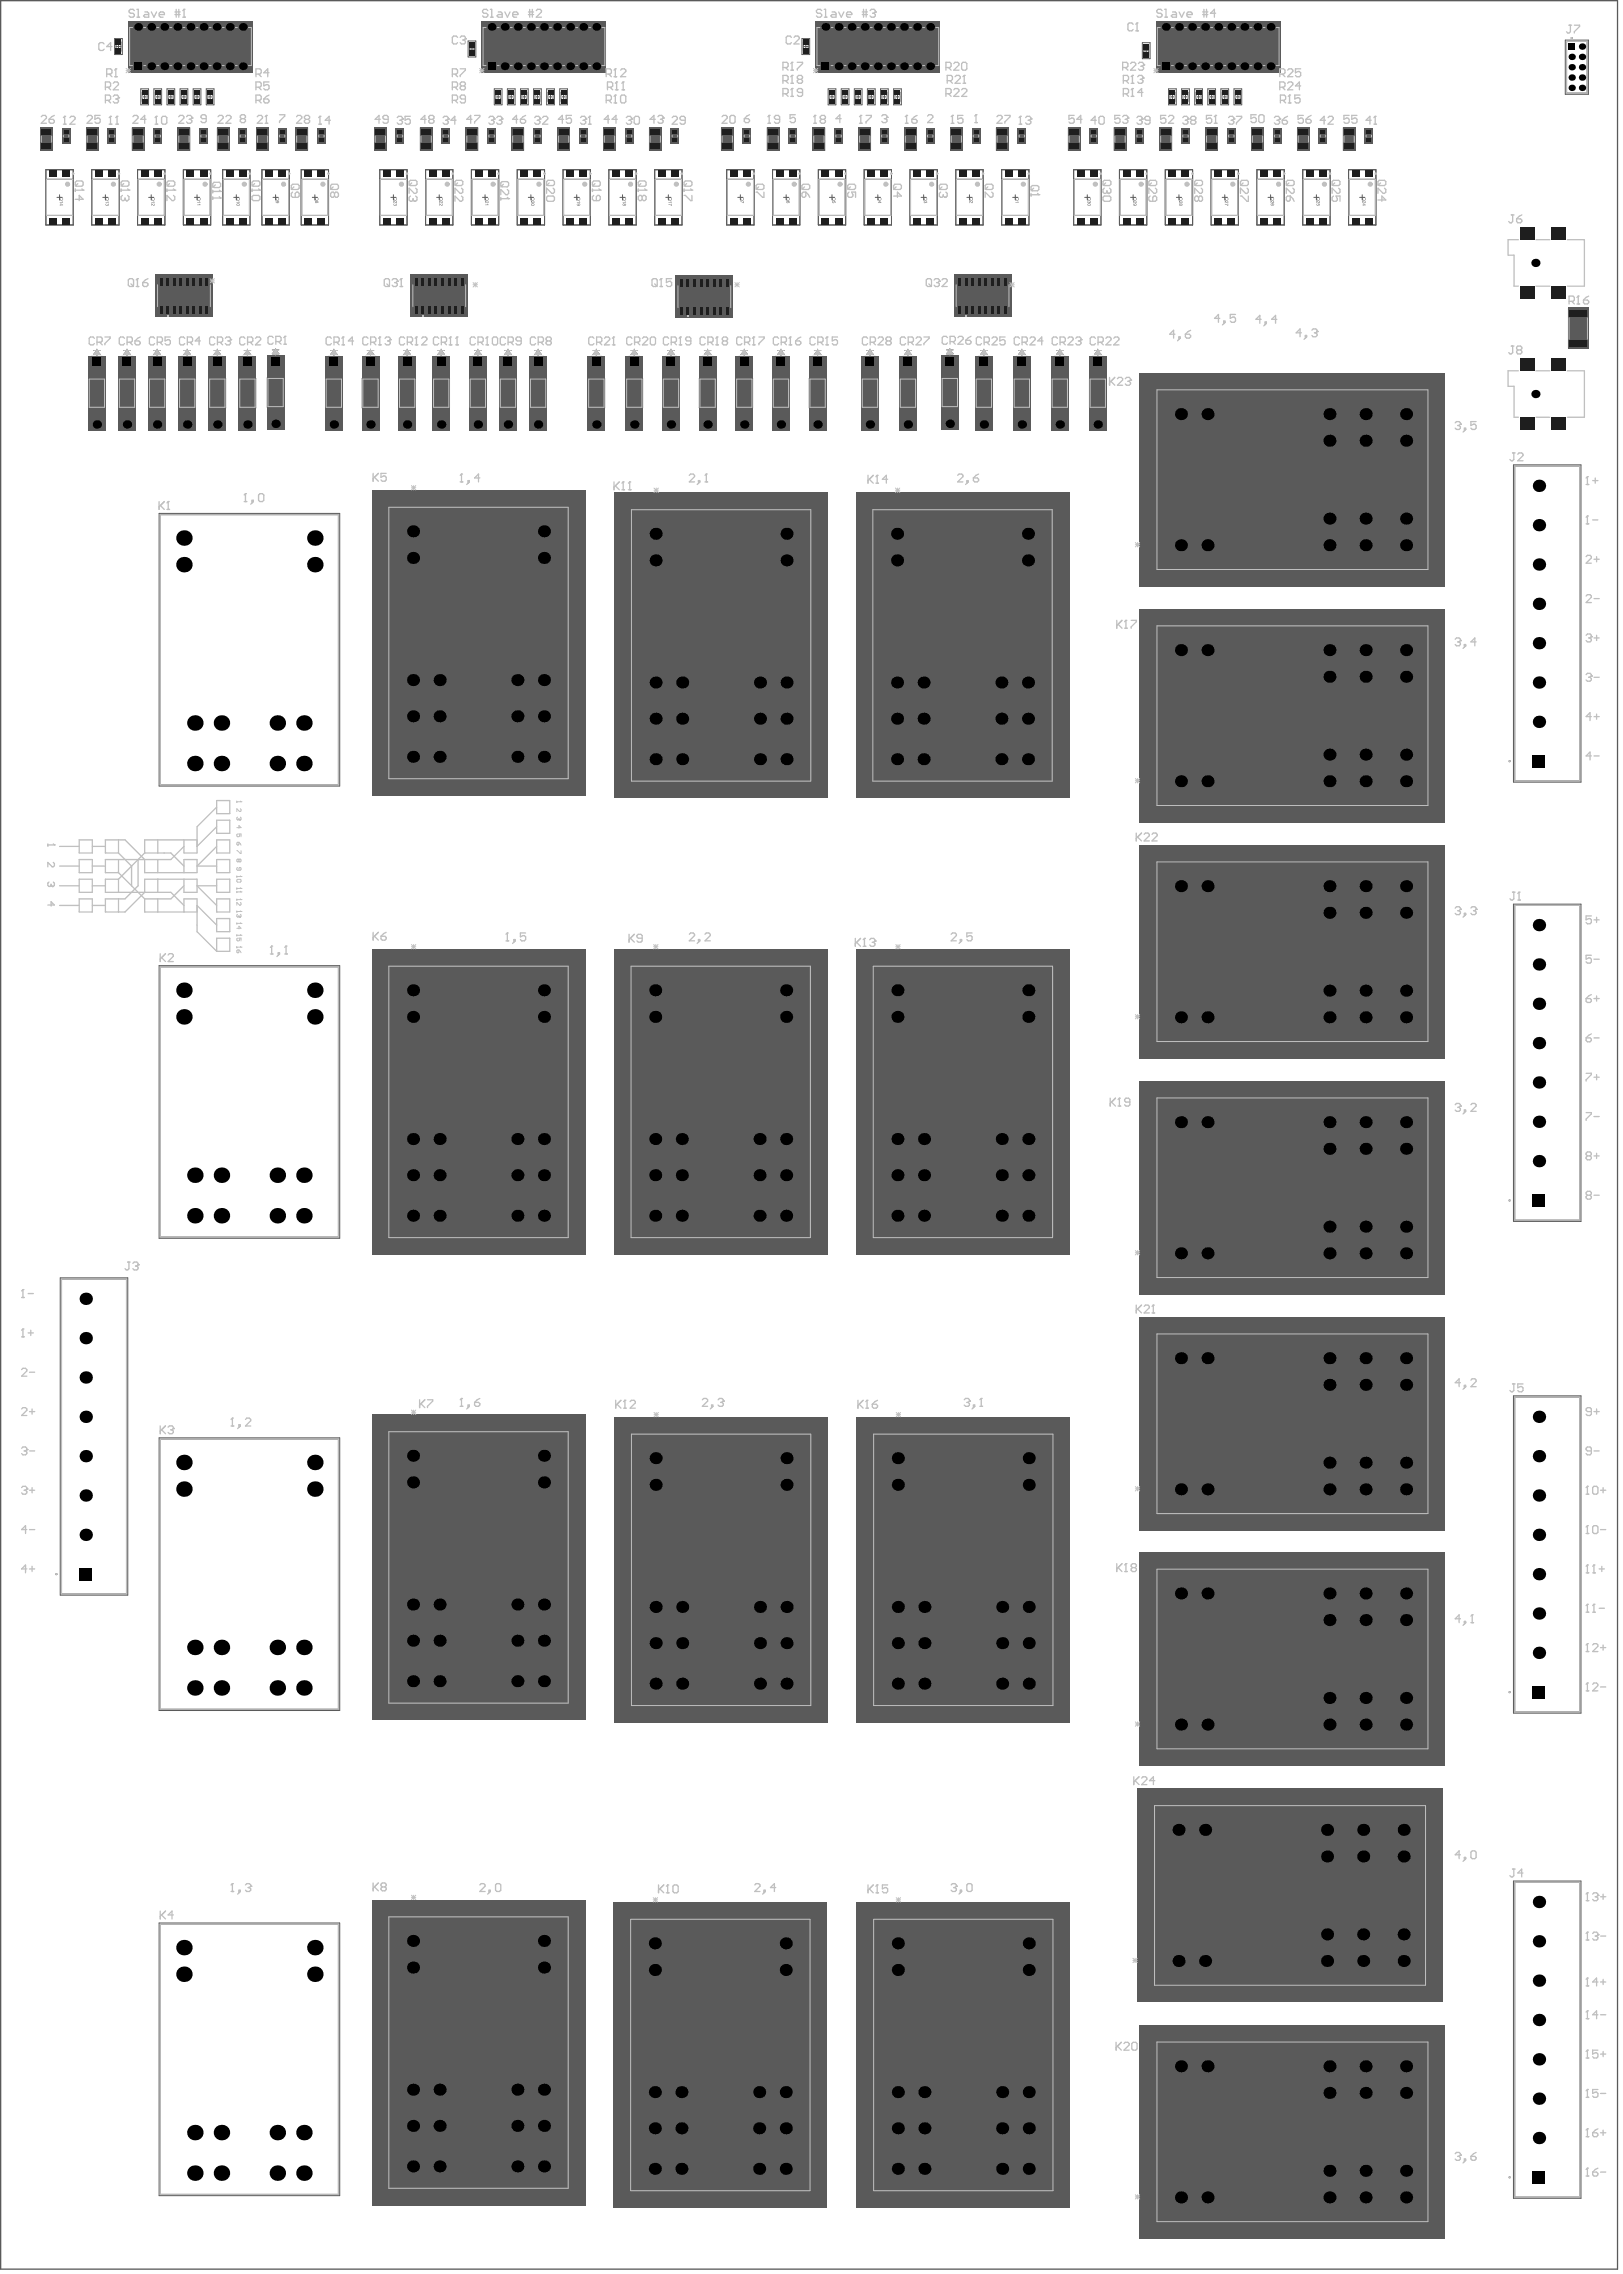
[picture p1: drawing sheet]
<svg xmlns="http://www.w3.org/2000/svg" width="1046mm" height="1466mm" viewBox="0 0 1046 1466" stroke-linecap="round" stroke-linejoin="round" font-family="sans-serif">
<g fill="none" stroke="#5a5a5a" stroke-width=".64">
<path d="M37 127h3M38 126v3M66 127h4M68 126v3M96 127h3M97 126v3M125 127h4M127 126v3M151 127h3M152 126v3M176 127h3M178 126v3"/>
<path d="M201 127h4M203 126v3M252 127h3M254 126v3M281 127h4M283 126v3M311 127h3M313 126v3M340 127h4M342 126v3M370 127h3M372 126v3"/>
<path d="M400 127h3M401 126v3M429 127h3M431 126v3M475 127h4M477 126v3M505 127h3M507 126v3M535 127h3M536 126v3M564 127h3M566 126v3"/>
<path d="M594 127h3M595 126v3M623 127h3M625 126v3M653 127h3M654 126v3M699 127h3M701 126v3M729 127h3M730 126v3M758 127h3M760 126v3"/>
<path d="M788 127h3M789 126v3M817 127h4M819 126v3M847 127h3M848 126v3M876 127h4M878 126v3"/>
</g>
<g fill="#5a5a5a">
<path d="M250 922h117v176h-117z"/>
<path d="M251 923h115v174h-115z"/>
<path d="M250 1235h117v176h-117z"/>
<path d="M251 1236h115v174h-115z"/>
<path d="M746 860h174v115h-174z"/>
<path d="M745 859h176v117h-176z"/>
<path d="M563 925h115v174h-115z"/>
<path d="M563 924h116v176h-116z"/>
<path d="M407 925h115v174h-115z"/>
<path d="M407 924h116v176h-116z"/>
<path d="M744 1164h174v115h-174z"/>
<path d="M744 1163h175v117h-175z"/>
<path d="M746 252h174v115h-174z"/>
<path d="M745 251h176v117h-176z"/>
<path d="M746 556h174v115h-174z"/>
<path d="M745 555h176v117h-176z"/>
<path d="M746 1317h174v115h-174z"/>
<path d="M745 1316h176v116h-176z"/>
<path d="M746 708h174v115h-174z"/>
<path d="M745 707h176v117h-176z"/>
<path d="M746 1012h174v115h-174z"/>
<path d="M745 1011h176v117h-176z"/>
<path d="M746 404h174v115h-174z"/>
<path d="M745 403h176v117h-176z"/>
<path d="M563 1238h115v174h-115z"/>
<path d="M563 1237h116v176h-116z"/>
<path d="M563 329h115v174h-115z"/>
<path d="M562 328h117v176h-117z"/>
<path d="M563 623h115v174h-115z"/>
<path d="M562 622h117v176h-117z"/>
<path d="M407 329h115v174h-115z"/>
<path d="M407 328h116v176h-116z"/>
<path d="M407 1238h115v174h-115z"/>
<path d="M406 1237h116v176h-116z"/>
<path d="M407 623h115v174h-115z"/>
<path d="M406 622h117v176h-117z"/>
<path d="M251 623h115v174h-115z"/>
<path d="M250 622h117v176h-117z"/>
<path d="M251 327h115v175h-115z"/>
<path d="M250 327h117v175h-117z"/>
<path d="M807 82h7v15h-7z"/>
<path d="M129 83h4v9h-4z"/>
<path d="M154 83h5v9h-5z"/>
<path d="M180 83h4v9h-4z"/>
<path d="M627 83h4v9h-4z"/>
<path d="M597 83h5v9h-5z"/>
<path d="M568 83h4v9h-4z"/>
<path d="M538 83h5v9h-5z"/>
<path d="M509 83h4v9h-4z"/>
<path d="M479 83h5v9h-5z"/>
<path d="M617 178h33v5h1v15h-1v5h-33v-5h-1v-15h1z"/>
<path d="M437 179h33v5h1v15h-1v5h-33v-5v-15z"/>
<path d="M267 178h33v5h1v15h-1v5h-33v-5h-1v-15h1z"/>
<path d="M102 178h33v5h1v15h-1v5h-33v-5h-1v-15h1z"/>
<path d="M609 229h7v15h2v19h-2v14h-7v-14h-2v-19h2z"/>
<path d="M679 230h8v14h1v19h-1v14h-8v-14h-1v-19h1z"/>
<path d="M704 230h7v14h2v19h-2v14h-7v-14h-2v-19h2z"/>
<path d="M582 230h7v14h2v19h-2v14h-7v-14h-2v-19h2z"/>
<path d="M655 230h7v14h2v19h-2v14h-7v-14h-2v-19h2z"/>
<path d="M557 230h7v14h2v19h-2v14h-7v-14h-2v-19h2z"/>
<path d="M631 230h7v14h1v19h-1v14h-7v-14h-2v-19h2z"/>
<path d="M174 229h7v15h2v19h-2v14h-7v-14h-2v-19h2z"/>
<path d="M156 230h7v14h2v19h-2v14h-7v-14h-2v-19h2z"/>
<path d="M137 230h7v14h1v19h-1v14h-7v-14h-2v-19h2z"/>
<path d="M117 230h7v14h2v19h-2v14h-7v-14h-2v-19h2z"/>
<path d="M433 83h4v9h-4z"/>
<path d="M205 83h4v9h-4z"/>
<path d="M419 82h7v15h-7z"/>
<path d="M191 82h7v15h-7z"/>
<path d="M212 230h7v14h2v19h-2v14h-7v-14h-2v-19h2z"/>
<path d="M235 230h7v14h2v19h-2v14h-7v-14h-2v-19h2z"/>
<path d="M259 230h7v14h2v19h-2v14h-7v-14h-2v-19h2z"/>
<path d="M281 230h7v14h2v19h-2v14h-7v-14h-2v-19h2z"/>
<path d="M304 230h8v14h1v19h-1v14h-8v-14h-1v-19h1z"/>
<path d="M324 230h7v14h2v19h-2v14h-7v-14h-2v-19h2z"/>
<path d="M343 230h7v14h2v19h-2v14h-7v-14h-2v-19h2z"/>
<path d="M59 230h7v14h2v19h-2v14h-7v-14h-2v-19h2z"/>
<path d="M78 230h7v14h2v19h-2v14h-7v-14h-2v-19h2z"/>
<path d="M98 230h7v14h2v19h-2v14h-7v-14h-2v-19h2z"/>
<path d="M403 83h5v9h-5z"/>
<path d="M389 82h8v15h-8z"/>
<path d="M165 82h8v15h-8z"/>
<path d="M374 83h4v9h-4z"/>
<path d="M359 82h8v15h-8z"/>
<path d="M140 82h8v15h-8z"/>
<path d="M344 83h5v9h-5z"/>
<path d="M330 82h7v15h-7z"/>
<path d="M115 82h7v15h-7z"/>
<path d="M315 83h4v9h-4z"/>
<path d="M99 83h5v9h-5z"/>
<path d="M300 82h8v15h-8z"/>
<path d="M85 82h8v15h-8z"/>
<path d="M285 83h4v9h-4z"/>
<path d="M70 83h4v9h-4z"/>
<path d="M271 82h7v15h-7z"/>
<path d="M56 82h7v15h-7z"/>
<path d="M256 83h4v9h-4z"/>
<path d="M40 83h5v9h-5z"/>
<path d="M241 82h8v15h-8z"/>
<path d="M26 82h8v15h-8z"/>
<path d="M880 83h4v9h-4z"/>
<path d="M656 83h5v9h-5z"/>
<path d="M866 82h7v15h-7z"/>
<path d="M642 82h8v15h-8z"/>
<path d="M381 230h7v14h2v19h-2v14h-7v-14h-2v-19h2z"/>
<path d="M405 230h7v14h2v19h-2v14h-7v-14h-2v-19h2z"/>
<path d="M429 230h7v14h2v19h-2v14h-7v-14h-2v-19h2z"/>
<path d="M453 230h7v14h1v19h-1v14h-7v-14h-2v-19h2z"/>
<path d="M476 230h7v14h2v19h-2v14h-7v-14h-2v-19h2z"/>
<path d="M500 230h7v14h2v19h-2v14h-7v-14h-2v-19h2z"/>
<path d="M523 230h7v14h2v19h-2v14h-7v-14h-1v-19h1z"/>
<path d="M850 83h5v9h-5z"/>
<path d="M836 82h8v15h-8z"/>
<path d="M613 82h7v15h-7z"/>
<path d="M821 83h4v9h-4z"/>
<path d="M583 82h8v15h-8z"/>
<path d="M791 83h5v9h-5z"/>
<path d="M777 82h8v15h-8z"/>
<path d="M554 82h7v15h-7z"/>
<path d="M762 83h4v9h-4z"/>
<path d="M748 82h7v15h-7z"/>
<path d="M524 82h8v15h-8z"/>
<path d="M732 83h5v9h-5z"/>
<path d="M718 82h8v15h-8z"/>
<path d="M494 82h8v15h-8z"/>
<path d="M703 83h4v9h-4z"/>
<path d="M689 82h7v15h-7z"/>
<path d="M465 82h7v15h-7z"/>
<path d="M86 14h74v3h2v26h-2v3h-74v-3h-3v-26h3z"/>
<path d="M1011 199h12v26h-12z"/>
<path d="M313 14h75v3h2v26h-2v3h-75v-3h-2v-26h2z"/>
<path d="M529 14h74v3h2v26h-2v3h-74v-3h-3v-26h3z"/>
<path d="M748 14h74v3h3v26h-3v3h-74v-3h-3v-26h3z"/>
</g>
<g fill="none" stroke="#5a5a5a" stroke-width=".64">
<path d="M84 18h78v24h-78zM86 14h74v3h2v26h-2v3h-74v-3h-3v-26h3zM87 18v-2h4v2M96 18v-2h3v2M104 18v-2h4v2M113 18v-2h3v2M121 18v-2h3v2M130 18v-2h3v2M138 18v-2h3v2M146 18v-2h4v2M155 18v-2h3v2M312 18h77v24h-77z"/>
<path d="M313 14h75v3h2v26h-2v3h-75v-3h-2v-26h2zM315 18v-2h3v2M324 18v-2h3v2M332 18v-2h3v2M340 18v-2h4v2M349 18v-2h3v2M357 18v-2h4v2M366 18v-2h3v2M374 18v-2h4v2M383 18v-2h3v2M527 18h78v24h-78zM529 14h74v3h2v26h-2v3h-74v-3h-3v-26h3z"/>
<path d="M530 18v-2h4v2M539 18v-2h3v2M547 18v-2h4v2M556 18v-2h3v2M564 18v-2h3v2M573 18v-2h3v2M581 18v-2h3v2M589 18v-2h4v2M598 18v-2h3v2M746 18h78v24h-78zM748 14h74v3h3v26h-3v3h-74v-3h-3v-26h3zM750 18v-2h3v2"/>
<path d="M758 18v-2h3v2M767 18v-2h3v2M775 18v-2h3v2M783 18v-2h4v2M792 18v-2h3v2M800 18v-2h4v2M809 18v-2h3v2M817 18v-2h4v2M74 25h5v10h-5zM75 30h3M75 27h3v6h-3zM76 28v4"/>
<path d="M84 29a1 1 0 0 1 1 1 1 1 0 0 1-1 1M88 39l2 3M89 39v3M90 39l-2 3M302 26h5v11h-5zM303 32h3M303 29h3v5h-3zM304 30v3M312 29a1 1 0 0 1 1 1 1 1 0 0 1-1 1M315 39l3 3M317 39v3M318 39l-3 3"/>
<path d="M517 25h5v10h-5zM518 30h3M518 27h3v6h-3zM519 28v4M527 29a1 1 0 0 1 1 1 1 1 0 0 1-1 1M531 39l2 3M532 39v3M533 39l-2 3M736 28h5v10h-5zM737 33h3M737 30h3v6h-3zM739 31v3"/>
<path d="M746 29a1 1 0 0 1 1 1 1 1 0 0 1-1 1M750 39l3 3M751 39v3M753 39l-3 3M1009 26h15v35h-15zM1010 27h13v33h-13zM87 42v2h4v-2M88 41h2M91 57h5v11h-5zM92 60h3v5h-3zM96 42v2h3v-2M99 57h5v11h-5z"/>
<path d="M100 60h3v5h-3zM104 42v2h4v-2M108 57h5v11h-5zM109 60h3v5h-3zM113 42v2h3v-2M116 57h5v11h-5zM117 60h3v5h-3zM121 42v2h3v-2M124 57h5v11h-5zM125 60h4v5h-4zM130 42v2h3v-2M133 57h5v11h-5z"/>
<path d="M134 60h3v5h-3zM138 42v2h3v-2M146 42v2h4v-2M155 42v2h3v-2M315 42v2h3v-2M315 41h3M319 57h5v11h-5zM319 60h4v5h-4zM324 42v2h3v-2M327 57h5v11h-5zM328 60h3v5h-3zM332 42v2h3v-2"/>
<path d="M335 57h5v11h-5zM336 60h4v5h-4zM340 42v2h4v-2M344 57h5v11h-5zM345 60h3v5h-3zM349 42v2h3v-2M352 57h5v11h-5zM353 60h3v5h-3zM357 42v2h4v-2M361 57h5v11h-5zM362 60h3v5h-3zM366 42v2h3v-2"/>
<path d="M374 42v2h4v-2M383 42v2h3v-2M530 42v2h4v-2M531 41h2M534 57h5v11h-5zM535 60h3v5h-3zM539 42v2h3v-2M542 57h5v11h-5zM543 60h3v5h-3zM547 42v2h4v-2M551 57h5v11h-5zM552 60h3v5h-3z"/>
<path d="M556 42v2h3v-2M559 57h5v11h-5zM560 60h3v5h-3zM564 42v2h3v-2M567 57h5v11h-5zM568 60h4v5h-4zM573 42v2h3v-2M576 57h5v11h-5zM577 60h3v5h-3zM581 42v2h3v-2M589 42v2h4v-2M598 42v2h3v-2"/>
<path d="M750 42v2h3v-2M750 41h3M753 57h5v11h-5zM754 60h3v5h-3zM758 42v2h3v-2M762 57h5v11h-5zM762 60h4v5h-4zM767 42v2h3v-2M770 57h5v11h-5zM771 60h3v5h-3zM775 42v2h3v-2M778 57h5v11h-5z"/>
<path d="M779 60h3v5h-3zM783 42v2h4v-2M787 57h5v11h-5zM788 60h3v5h-3zM792 42v2h3v-2M795 57h5v11h-5zM796 60h3v5h-3zM800 42v2h4v-2M809 42v2h3v-2M817 42v2h4v-2M92 62h3M93 61v3"/>
<path d="M100 62h3M102 61v3M109 62h3M110 61v3M117 62h3M119 61v3M125 62h4M127 61v3M134 62h3M135 61v3M319 62h4M321 61v3"/>
<path d="M328 62h3M329 61v3M336 62h4M338 61v3M345 62h3M346 61v3M353 62h3M355 61v3M362 62h3M363 61v3M535 62h3M536 61v3"/>
<path d="M543 62h3M545 61v3M552 62h3M553 61v3M560 62h3M562 61v3M568 62h4M570 61v3M577 62h3M578 61v3M754 62h3M756 61v3"/>
<path d="M762 62h4M764 61v3M771 62h3M772 61v3M779 62h3M781 61v3M788 62h3M789 61v3M796 62h3M798 61v3M26 82h8v15h-8zM27 87h6"/>
<path d="M27 84h6v11h-6zM27 93h6M40 83h5v9h-5zM41 85h3v5h-3zM41 89h3M41 86h3M56 82h7v15h-7zM57 87h5M57 84h5v11h-5zM57 93h5M70 83h4v9h-4zM71 85h2v5h-2z"/>
<path d="M71 89h2M71 86h2M85 82h8v15h-8zM86 87h6M86 84h6v11h-6zM86 93h6M99 83h5v9h-5zM100 85h3v5h-3zM100 89h3M100 86h3M115 82h7v15h-7zM116 87h5"/>
<path d="M116 84h5v11h-5zM116 93h5M129 83h4v9h-4zM130 85h3v5h-3zM130 89h3M130 86h3M140 82h8v15h-8zM141 87h6M141 84h6v11h-6zM141 93h6M154 83h5v9h-5zM155 85h3v5h-3z"/>
<path d="M155 89h3M155 86h3M165 82h8v15h-8zM166 87h6M166 84h6v11h-6zM166 93h6M180 83h4v9h-4zM181 85h2v5h-2zM181 89h2M181 86h2M191 82h7v15h-7zM192 87h5"/>
<path d="M192 84h5v11h-5zM192 93h5M205 83h4v9h-4zM206 85h2v5h-2zM206 89h2M206 86h2M241 82h8v15h-8zM242 87h6M242 84h6v11h-6zM242 93h6M256 83h4v9h-4zM256 85h3v5h-3z"/>
<path d="M256 89h3M256 86h3M271 82h7v15h-7zM272 87h6M272 84h6v11h-6zM272 93h6M285 83h4v9h-4zM286 85h3v5h-3zM286 89h3M286 86h3M300 82h8v15h-8zM301 87h6"/>
<path d="M301 84h6v11h-6zM301 93h6M315 83h4v9h-4zM316 85h2v5h-2zM316 89h2M316 86h2M330 82h7v15h-7zM331 87h6M331 84h6v11h-6zM331 93h6M344 83h5v9h-5zM345 85h3v5h-3z"/>
<path d="M345 89h3M345 86h3M359 82h8v15h-8zM360 87h6M360 84h6v11h-6zM360 93h6M374 83h4v9h-4zM375 85h2v5h-2zM375 89h2M375 86h2M389 82h8v15h-8zM390 87h6"/>
<path d="M390 84h6v11h-6zM390 93h6M403 83h5v9h-5zM404 85h3v5h-3zM404 89h3M404 86h3M419 82h7v15h-7zM419 87h6M419 84h6v11h-6zM419 93h6M433 83h4v9h-4zM434 85h2v5h-2z"/>
<path d="M434 89h2M434 86h2M465 82h7v15h-7zM466 87h6M466 84h6v11h-6zM466 93h6M479 83h5v9h-5zM480 85h3v5h-3zM480 89h3M480 86h3M494 82h8v15h-8zM495 87h6"/>
<path d="M495 84h6v11h-6zM495 93h6M509 83h4v9h-4zM510 85h2v5h-2zM510 89h2M510 86h2M524 82h8v15h-8zM525 87h6M525 84h6v11h-6zM525 93h6M538 83h5v9h-5zM539 85h3v5h-3z"/>
<path d="M539 89h3M539 86h3M554 82h7v15h-7zM554 87h6M554 84h6v11h-6zM554 93h6M568 83h4v9h-4zM569 85h2v5h-2zM569 89h2M569 86h2M583 82h8v15h-8zM584 87h6"/>
<path d="M584 84h6v11h-6zM584 93h6M597 83h5v9h-5zM598 85h3v5h-3zM598 89h3M598 86h3M613 82h7v15h-7zM613 87h6M613 84h6v11h-6zM613 93h6M627 83h4v9h-4zM628 85h2v5h-2z"/>
<path d="M628 89h2M628 86h2M642 82h8v15h-8zM643 87h6M643 84h6v11h-6zM643 93h6M656 83h5v9h-5zM657 85h3v5h-3zM657 89h3M657 86h3M689 82h7v15h-7zM689 87h6"/>
<path d="M689 84h6v11h-6zM689 93h6M703 83h4v9h-4zM704 85h2v5h-2zM704 89h2M704 86h2M718 82h8v15h-8zM719 87h6M719 84h6v11h-6zM719 93h6M732 83h5v9h-5zM733 85h3v5h-3z"/>
<path d="M733 89h3M733 86h3M748 82h7v15h-7zM748 87h6M748 84h6v11h-6zM748 93h6M762 83h4v9h-4zM763 85h2v5h-2zM763 89h2M763 86h2M777 82h8v15h-8zM778 87h6"/>
<path d="M778 84h6v11h-6zM778 93h6M791 83h5v9h-5zM792 85h3v5h-3zM792 89h3M792 86h3M807 82h7v15h-7zM808 87h5M808 84h5v11h-5zM808 93h5M821 83h4v9h-4zM822 85h2v5h-2z"/>
<path d="M822 89h2M822 86h2M836 82h8v15h-8zM837 87h6M837 84h6v11h-6zM837 93h6M850 83h5v9h-5zM851 85h3v5h-3zM851 89h3M851 86h3M866 82h7v15h-7zM867 87h5"/>
<path d="M867 84h5v11h-5zM867 93h5M880 83h4v9h-4zM881 85h2v5h-2zM881 89h2M881 86h2M102 178h33v5h1v15h-1v5h-33v-5h-1v-15h1zM267 178h33v5h1v15h-1v5h-33v-5h-1v-15h1zM437 179h33v5h1v15h-1v5h-33v-5v-15zM617 178h33v5h1v15h-1v5h-33v-5h-1v-15h1zM102 184h33v13h-33zM103 197v4h2v-4"/>
<path d="M103 184v-4h2v4M107 197v4h2v-4M107 184v-4h2v4M111 197v4h2v-4M111 184v-4h2v4M116 184v-4h1v4M116 197v4h1v-4M120 197v4h1v-4M120 184v-4h1v4M124 197v4h2v-4M124 184v-4h2v4M128 184v-4h2v4"/>
<path d="M128 197v4h2v-4M131 186h3M131 184l3 3M133 184v-4h1v4M133 197v4h1v-4M133 184v3M134 184l-3 3M135 190a1 1 0 0 0-1 1 1 1 0 0 0 1 1M267 184h33v13h-33zM268 197v4h1v-4M268 184v-4h1v4M272 197v4h1v-4"/>
<path d="M272 184v-4h1v4M276 197v4h2v-4M276 184v-4h2v4M280 197v4h2v-4M280 184v-4h2v4M284 197v4h2v-4M284 184v-4h2v4M289 197v4h1v-4M289 184v-4h1v4M293 197v4h1v-4M293 184v-4h1v4M296 186h3"/>
<path d="M296 184l3 3M297 197v4h2v-4M297 184v-4h2v4M297 184v3M299 184l-3 3M300 190a1 1 0 0 0-1 1 1 1 0 0 0 1 1M437 185h34v13h-34zM438 185v-4h2v4M438 198v4h2v-4M443 185v-4h1v4M443 198v4h1v-4M447 185v-4h1v4"/>
<path d="M447 198v4h1v-4M451 185v-4h2v4M451 198v4h2v-4M455 185v-4h2v4M455 198v4h2v-4M459 185v-4h2v4M459 198v4h2v-4M464 185v-4h1v4M464 198v4h1v-4M467 185l3 3M467 186h3M468 185v-4h2v4"/>
<path d="M468 198v4h2v-4M468 185v3M470 185l-3 3M471 190a1 1 0 0 0-1 1 1 1 0 0 0 1 1M617 184h33v13h-33zM618 184v-4h1v4M618 197v4h1v-4M622 197v4h1v-4M622 184v-4h1v4M626 197v4h2v-4M626 184v-4h2v4M630 184v-4h2v4"/>
<path d="M630 197v4h2v-4M635 197v4h1v-4M635 184v-4h1v4M639 197v4h1v-4M639 184v-4h1v4M643 197v4h2v-4M643 184v-4h2v4M646 184l3 3M646 186h3M647 184v-4h2v4M647 197v4h2v-4M647 184v3"/>
<path d="M649 184l-3 3M650 190a1 1 0 0 0-1 1 1 1 0 0 0 1 1M1011 199h12v26h-12zM1012 201h11v22h-11zM1012 204h11M1012 220h11M59 230h7v14h2v19h-2v14h-7v-14h-2v-19h2zM60 226h5M62 226l3 2h-5zM62 225v4M62 233v12M62 226l2 2"/>
<path d="M62 226l1 2M62 226l-1 2M62 226v2M78 230h7v14h2v19h-2v14h-7v-14h-2v-19h2zM80 226h4M82 226l2 2h-4zM82 225v4M82 233v12M82 226l2 2M82 226l1 2M82 226v2M82 226l-2 2"/>
<path d="M82 226l-1 2M98 230h7v14h2v19h-2v14h-7v-14h-2v-19h2zM99 226h4M101 225v4M101 233v12M101 226l2 2h-4zM101 226l2 2M101 226l1 2M101 226l-1 2M101 226v2M117 230h7v14h2v19h-2v14h-7v-14h-2v-19h2zM119 226h4"/>
<path d="M121 226l2 2h-4zM121 225v4M121 233v12M121 226l-1 2M121 226l-2 2M121 226v2M121 226l1 2M137 230h7v14h1v19h-1v14h-7v-14h-2v-19h2zM138 226h4M140 226l2 2h-4zM140 225v4M140 233v12"/>
<path d="M140 226v2M140 226l-1 2M140 226l-2 2M140 226l1 2M140 226l2 2M156 230h7v14h2v19h-2v14h-7v-14h-2v-19h2zM157 226h5M159 226l3 2h-5zM159 225v4M159 233v12M159 226v2M159 226l-1 2"/>
<path d="M159 226l1 2M159 226l2 2M174 229h7v15h2v19h-2v14h-7v-14h-2v-19h2zM176 226h4M178 226l2 2h-4zM178 225v4M178 233v11M178 226l-1 2M178 226l-2 2M178 226v2M178 226l1 2M212 230h7v14h2v19h-2v14h-7v-14h-2v-19h2z"/>
<path d="M213 226h4M215 226l2 2h-4zM215 225v4M215 233v12M215 226l2 2M215 226l1 2M215 226l-2 2M215 226l-1 2M215 226v2M235 230h7v14h2v19h-2v14h-7v-14h-2v-19h2zM237 226h4M239 226l2 2h-4z"/>
<path d="M239 225v4M239 233v12M239 226l1 2M239 226v2M239 226l-2 2M239 226l-1 2M259 230h7v14h2v19h-2v14h-7v-14h-2v-19h2zM260 226h5M262 226l3 2h-5zM262 225v4M262 233v12M262 226l2 2"/>
<path d="M262 226l1 2M262 226l-1 2M262 226v2M281 230h7v14h2v19h-2v14h-7v-14h-2v-19h2zM282 226h4M284 225v4M284 233v12M284 226l2 2h-4zM284 226l2 2M284 226l1 2M284 226l-1 2M284 226v2"/>
<path d="M304 230h8v14h1v19h-1v14h-8v-14h-1v-19h1zM306 226h4M308 225v4M308 233v12M308 226l2 2h-4zM308 226l2 2M308 226l1 2M308 226v2M308 226l-2 2M308 226l-1 2M324 230h7v14h2v19h-2v14h-7v-14h-2v-19h2zM325 226h4"/>
<path d="M327 226l2 2h-4zM327 225v4M327 233v12M327 226l2 2M327 226l1 2M327 226l-1 2M327 226v2M343 230h7v14h2v19h-2v14h-7v-14h-2v-19h2zM345 226h4M347 226l2 2h-4zM347 225v4M347 233v12"/>
<path d="M347 226l1 2M347 226v2M347 226l-2 2M347 226l-1 2M381 230h7v14h2v19h-2v14h-7v-14h-2v-19h2zM382 226h4M384 226l2 2h-4zM384 225v4M384 233v12M384 226l2 2M384 226l1 2M384 226l-1 2"/>
<path d="M384 226v2M405 230h7v14h2v19h-2v14h-7v-14h-2v-19h2zM407 226h4M409 226l2 2h-4zM409 225v4M409 233v12M409 226l1 2M409 226v2M409 226l-2 2M409 226l-1 2M429 230h7v14h2v19h-2v14h-7v-14h-2v-19h2zM430 226h5"/>
<path d="M432 226l3 2h-5zM432 225v4M432 233v12M432 226l2 2M432 226l1 2M432 226l-1 2M432 226v2M453 230h7v14h1v19h-1v14h-7v-14h-2v-19h2zM454 226h4M456 226l2 2h-4zM456 225v4M456 233v12"/>
<path d="M456 226l2 2M456 226l1 2M456 226v2M456 226l-2 2M456 226l-1 2M476 230h7v14h2v19h-2v14h-7v-14h-2v-19h2zM478 226h4M480 226l2 2h-4zM480 225v4M480 233v12M480 226l1 2M480 226v2"/>
<path d="M480 226l-2 2M480 226l-1 2M500 230h7v14h2v19h-2v14h-7v-14h-2v-19h2zM501 226h4M503 226l2 2h-4zM503 225v4M503 233v12M503 226l2 2M503 226l1 2M503 226l-1 2M503 226v2M523 230h7v14h2v19h-2v14h-7v-14h-1v-19h1z"/>
<path d="M525 226h4M527 226l2 2h-4zM527 225v4M527 233v12M527 226l2 2M527 226l1 2M527 226v2M527 226l-2 2M527 226l-1 2M557 230h7v14h2v19h-2v14h-7v-14h-2v-19h2zM559 226h4M561 226l2 2h-4z"/>
<path d="M561 225v4M561 233v12M561 226l-1 2M561 226l-2 2M561 226v2M561 226l1 2M582 230h7v14h2v19h-2v14h-7v-14h-2v-19h2zM583 226h4M585 226l2 2h-4zM585 225v4M585 233v12M585 226v2"/>
<path d="M585 226l-1 2M585 226l-2 2M585 226l1 2M585 226l2 2M609 229h7v15h2v19h-2v14h-7v-14h-2v-19h2zM610 226h4M612 225v4M612 233v11M612 226l2 2h-4zM612 226v2M612 226l-1 2M612 226l-2 2"/>
<path d="M612 226l1 2M612 226l2 2M631 230h7v14h1v19h-1v14h-7v-14h-2v-19h2zM632 226h4M634 226l2 2h-4zM634 225v4M634 233v12M634 226v2M634 226l-1 2M634 226l-2 2M634 226l1 2M634 226l2 2"/>
<path d="M655 230h7v14h2v19h-2v14h-7v-14h-2v-19h2zM656 226h5M659 226l2 2h-5zM659 225v4M659 233v12M659 226l-1 2M659 226l-2 2M659 226v2M659 226l1 2M679 230h8v14h1v19h-1v14h-8v-14h-1v-19h1zM681 226h4M683 225v4"/>
<path d="M683 233v12M683 226l2 2h-4zM683 226v2M683 226l-1 2M683 226l-2 2M683 226l1 2M683 226l2 2M704 230h7v14h2v19h-2v14h-7v-14h-2v-19h2zM705 226h5M707 226l3 2h-5zM707 225v4M707 233v12"/>
<path d="M707 226v2M707 226l-1 2M707 226l1 2M707 226l2 2M58 245h9v17h-9zM77 245h9v17h-9zM97 245h9v17h-9zM116 245h9v17h-9zM136 245h9v17h-9zM155 245h9v17h-9zM173 244h9v18h-9zM211 245h9v17h-9z"/>
<path d="M234 245h9v17h-9zM258 245h9v17h-9zM280 245h9v17h-9zM303 245h9v17h-9zM323 245h9v17h-9zM342 245h9v17h-9zM380 245h9v17h-9zM404 245h9v17h-9zM428 245h9v17h-9zM452 245h9v17h-9zM475 245h9v17h-9zM499 245h9v17h-9z"/>
<path d="M522 245h9v17h-9zM556 245h9v17h-9zM581 245h9v17h-9zM608 244h9v18h-9zM630 245h9v17h-9zM654 245h9v17h-9zM679 245h9v17h-9zM703 245h9v17h-9zM745 251h176v117h-176zM746 252h174v115h-174zM62 262v12M82 262v12"/>
<path d="M101 262v12M121 262v12M140 262v12M159 262v12M178 262v11M215 262v12M239 262v12M262 262v12M284 262v12M308 262v12M327 262v12M347 262v12"/>
<path d="M384 262v12M409 262v12M432 262v12M456 262v12M480 262v12M503 262v12M527 262v12M561 262v12M585 262v12M612 262v11M634 262v12M659 262v12"/>
<path d="M683 262v12M707 262v12M975 300h44v204h-44zM746 308a1 1 0 0 1 1 1 1 1 0 0 1-1 1M976 300h42v203h-42zM103 331h116v176h-116zM103 332h115v174h-115zM250 327h117v175h-117zM251 327h115v175h-115zM307 327a1 1 0 0 0 1 1 1 1 0 0 0 1-1M407 328h116v176h-116zM407 329h115v174h-115z"/>
<path d="M464 329a1 1 0 0 0 1 1 1 1 0 0 0 1-1M562 328h117v176h-117zM563 329h115v174h-115zM619 329a1 1 0 0 0 1 1 1 1 0 0 0 1-1M265 343l3 3M265 345h3M267 343v3M268 343l-3 3M421 346h3M421 345l3 3M423 345v3M424 345l-3 3"/>
<path d="M577 345l3 3M577 346h3M578 345v3M580 345l-3 3M762 350l3 3M762 351h3M763 350v3M765 350l-3 3M745 403h176v117h-176zM746 404h174v115h-174zM746 460a1 1 0 0 1 1 1 1 1 0 0 1-1 1M762 502l3 3"/>
<path d="M762 503h3M763 502v3M765 502l-3 3M745 555h176v117h-176zM746 556h174v115h-174zM975 583h44v204h-44zM976 584h42v202h-42zM746 612a1 1 0 0 1 1 1 1 1 0 0 1-1 1M103 622h116v176h-116zM103 623h115v174h-115zM250 622h117v176h-117zM251 623h115v174h-115z"/>
<path d="M265 639l3 3M267 639v3M268 639l-3 3M307 623a1 1 0 0 0 1 1 1 1 0 0 0 1-1M406 622h117v176h-117zM407 623h115v174h-115zM421 639l3 3M423 639v3M424 639l-3 3M463 623a1 1 0 0 0 1 1 1.1 1.1 0 0 0 2-1M562 622h117v176h-117zM563 623h115v174h-115z"/>
<path d="M577 639l3 3M579 639v3M580 639l-3 3M620 623a1 1 0 0 0 1 1 1 1 0 0 0 1-1M265 640h3M421 640h3M577 640h3M762 654l3 3M762 655h3M763 654v3M765 654l-3 3M745 707h176v117h-176z"/>
<path d="M746 708h174v115h-174zM746 765a1 1 0 0 1 1 1 1 1 0 0 1-1 1M762 806l3 3M762 808h3M763 806v3M765 806l-3 3M39 824h43v204h-43zM40 825h42v202h-42zM745 859h176v117h-176zM746 860h174v115h-174zM975 900h44v204h-44zM746 917a1 1 0 0 1 1 1 1 1 0 0 1-1 1"/>
<path d="M976 901h42v202h-42zM103 927h116v176h-116zM103 928h115v174h-115zM250 922h117v176h-117zM251 923h115v174h-115zM265 939l3 3M267 939v3M268 939l-3 3M307 923a1 1 0 0 0 1 1 1 1 0 0 0 1-1M407 924h116v176h-116zM407 925h115v174h-115zM464 925a1 1 0 0 0 1 1 1 1 0 0 0 1-1"/>
<path d="M563 924h116v176h-116zM563 925h115v174h-115zM620 925a1 1 0 0 0 1 1 1 1 0 0 0 1-1M265 940h3M421 942h3M421 941l3 2M423 941v2M424 941l-3 2M578 941l2 2M578 942h2M579 941v2M580 941l-2 2"/>
<path d="M762 958l3 3M762 960h3M763 958v3M765 958l-3 3M745 1011h176v117h-176zM746 1012h174v115h-174zM746 1068a1 1 0 0 1 1 1 1 1 0 0 1-1 1M762 1110l3 3M762 1111h3M763 1110v3M765 1110l-3 3M744 1163h175v117h-175z"/>
<path d="M744 1164h174v115h-174zM975 1212h44v205h-44zM976 1213h42v203h-42zM103 1240h116v175h-116zM250 1235h117v176h-117zM251 1236h115v174h-115zM307 1236a1 1 0 0 0 1 1 1 1 0 0 0 1-1M406 1237h116v176h-116zM407 1238h115v174h-115zM463 1238a1 1 0 0 0 1 1 1 1 0 0 0 1-1M563 1237h116v176h-116zM563 1238h115v174h-115z"/>
<path d="M620 1238a1 1 0 0 0 1 1 1 1 0 0 0 1-1M744 1221a1.1 1.1 0 0 1 2 1 1.1 1.1 0 0 1-2 1M103 1240h115v174h-115zM265 1252l3 3M265 1253h3M267 1252v3M268 1252l-3 3M421 1255h3M421 1253l3 3M422 1253v3M424 1253l-3 3M578 1253l2 3"/>
<path d="M578 1255h2M579 1253v3M580 1253l-2 3M760 1262l3 3M760 1264h3M762 1262v3M763 1262l-3 3M745 1316h176v116h-176zM746 1317h174v115h-174zM746 1373a1 1 0 0 1 1 1 1 1 0 0 1-1 1M762 1415l3 2M762 1416h3"/>
<path d="M763 1415v2M765 1415l-3 2"/>
</g>
<g fill="none" stroke="#5a5a5a" stroke-width=".66">
<circle cx="1013" cy="25" r=".3"/>
<circle cx="973" cy="491" r=".3"/>
<circle cx="973" cy="774" r=".3"/>
<circle cx="36" cy="1015" r=".3"/>
<circle cx="973" cy="1091" r=".3"/>
<circle cx="973" cy="1403" r=".3"/>
</g>
<g fill="#5a5a5a">
<path d="M240 912h137v197h-137z"/>
<path d="M240 1225h137v197h-137z"/>
<path d="M735 849h196v138h-196z"/>
<path d="M552 913h138v197h-138z"/>
<path d="M396 913h138v197h-138z"/>
<path d="M733 1153h197v138h-197z"/>
<path d="M735 240h196v138h-196z"/>
<path d="M735 545h196v137h-196z"/>
<path d="M735 1305h196v138h-196z"/>
<path d="M735 697h196v137h-196z"/>
<path d="M735 1000h196v138h-196z"/>
<path d="M735 392h196v138h-196z"/>
<path d="M552 1226h138v197h-138z"/>
<path d="M552 318h137v196h-137z"/>
<path d="M552 612h137v197h-137z"/>
<path d="M396 318h138v196h-138z"/>
<path d="M395 1226h138v197h-138z"/>
<path d="M396 612h137v197h-137z"/>
<path d="M240 612h137v197h-137z"/>
<path d="M240 316h137v197h-137z"/>
<path d="M806 82h9v15h-9z"/>
<path d="M129 83h5v10h-5z"/>
<path d="M154 83h5v10h-5z"/>
<path d="M179 83h5v10h-5z"/>
<path d="M626 83h6v10h-6z"/>
<path d="M597 83h5v10h-5z"/>
<path d="M567 83h6v10h-6z"/>
<path d="M538 83h5v10h-5z"/>
<path d="M508 83h5v10h-5z"/>
<path d="M479 83h5v10h-5z"/>
<path d="M615 177h37v27h-37z"/>
<path d="M435 178h38v27h-38z"/>
<path d="M264 177h38v27h-38z"/>
<path d="M100 177h37v27h-37z"/>
<path d="M606 229h12v48h-12z"/>
<path d="M677 229h12v49h-12z"/>
<path d="M702 229h11v49h-11z"/>
<path d="M579 229h12v49h-12z"/>
<path d="M653 229h11v49h-11z"/>
<path d="M555 229h11v49h-11z"/>
<path d="M628 229h12v49h-12z"/>
<path d="M172 229h11v48h-11z"/>
<path d="M154 229h11v49h-11z"/>
<path d="M134 229h12v49h-12z"/>
<path d="M115 229h11v49h-11z"/>
<path d="M432 83h6v10h-6z"/>
<path d="M205 83h5v10h-5z"/>
<path d="M418 82h8v15h-8z"/>
<path d="M190 82h9v15h-9z"/>
<path d="M209 229h12v49h-12z"/>
<path d="M233 229h12v49h-12z"/>
<path d="M257 229h11v49h-11z"/>
<path d="M279 229h11v49h-11z"/>
<path d="M302 229h12v49h-12z"/>
<path d="M322 229h11v49h-11z"/>
<path d="M341 229h12v49h-12z"/>
<path d="M57 229h11v49h-11z"/>
<path d="M76 229h12v49h-12z"/>
<path d="M95 229h12v49h-12z"/>
<path d="M403 83h5v10h-5z"/>
<path d="M389 82h8v15h-8z"/>
<path d="M165 82h8v15h-8z"/>
<path d="M373 83h5v10h-5z"/>
<path d="M359 82h8v15h-8z"/>
<path d="M140 82h8v15h-8z"/>
<path d="M344 83h5v10h-5z"/>
<path d="M330 82h8v15h-8z"/>
<path d="M114 82h9v15h-9z"/>
<path d="M314 83h5v10h-5z"/>
<path d="M99 83h5v10h-5z"/>
<path d="M300 82h8v15h-8z"/>
<path d="M85 82h8v15h-8z"/>
<path d="M285 83h5v10h-5z"/>
<path d="M70 83h5v10h-5z"/>
<path d="M270 82h9v15h-9z"/>
<path d="M55 82h9v15h-9z"/>
<path d="M255 83h5v10h-5z"/>
<path d="M40 83h5v10h-5z"/>
<path d="M241 82h8v15h-8z"/>
<path d="M26 82h8v15h-8z"/>
<path d="M880 83h5v10h-5z"/>
<path d="M656 83h5v10h-5z"/>
<path d="M865 82h9v15h-9z"/>
<path d="M642 82h8v15h-8z"/>
<path d="M379 229h11v49h-11z"/>
<path d="M403 229h12v49h-12z"/>
<path d="M427 229h11v49h-11z"/>
<path d="M450 229h12v49h-12z"/>
<path d="M474 229h11v49h-11z"/>
<path d="M498 229h11v49h-11z"/>
<path d="M521 229h12v49h-12z"/>
<path d="M850 83h5v10h-5z"/>
<path d="M836 82h8v15h-8z"/>
<path d="M612 82h9v15h-9z"/>
<path d="M820 83h6v10h-6z"/>
<path d="M583 82h8v15h-8z"/>
<path d="M791 83h5v10h-5z"/>
<path d="M777 82h8v15h-8z"/>
<path d="M553 82h8v15h-8z"/>
<path d="M761 83h6v10h-6z"/>
<path d="M747 82h9v15h-9z"/>
<path d="M524 82h8v15h-8z"/>
<path d="M732 83h5v10h-5z"/>
<path d="M718 82h8v15h-8z"/>
<path d="M494 82h8v15h-8z"/>
<path d="M702 83h6v10h-6z"/>
<path d="M688 82h8v15h-8z"/>
<path d="M465 82h8v15h-8z"/>
<path d="M83 14h80v32h-80z"/>
<path d="M1010 198h14v27h-14z"/>
<path d="M311 14h80v32h-80z"/>
<path d="M526 14h80v32h-80z"/>
<path d="M745 14h80v32h-80z"/>
</g>
<g fill="none" stroke="#5a5a5a" stroke-width=".66">
<path d="M30 109h17v36h-17zM59 109h18v36h-18zM89 109h17v36h-17zM118 109h18v36h-18zM143 109h18v36h-18zM169 109h17v36h-17zM194 109h18v36h-18zM245 109h17v36h-17zM274 109h18v36h-18zM304 109h17v36h-17zM333 109h18v36h-18zM363 109h17v36h-17z"/>
<path d="M392 109h18v36h-18zM422 109h18v36h-18zM468 109h18v36h-18zM498 109h17v36h-17zM527 109h18v36h-18zM557 109h18v36h-18zM586 109h18v36h-18zM616 109h18v36h-18zM646 109h17v36h-17zM692 109h18v36h-18zM721 109h18v36h-18zM751 109h18v36h-18z"/>
<path d="M781 109h17v36h-17zM810 109h18v36h-18zM840 109h17v36h-17zM869 109h18v36h-18z"/>
</g>
<g fill="#5a5a5a">
<path d="M38 130h2l1 1z"/>
<path d="M68 130h2v1z"/>
<path d="M68 131l1 1h1v-1v1l-1 1-1-1z"/>
<path d="M98 130h1l1 1z"/>
<path d="M98 131l1 1v-1l1 1-1 1-1-1v1z"/>
<path d="M127 130h2v1z"/>
<path d="M127 132h2v-1v1z"/>
<path d="M152 130h2l1 1z"/>
<path d="M254 129l1 2h1l-1-1h1v1h-1l-1-1v1z"/>
<path d="M254 131v1h1h1l-1-1 1 1-2 1v-1z"/>
<path d="M283 129l2 2v-1v1l-2-1v1z"/>
<path d="M283 131l2 1v-1v1l-1 1-1-1v1z"/>
<path d="M313 129l1 2h1l-1-1h1v1h-1l-1-1v1z"/>
<path d="M313 132h1v-1l1 1z"/>
<path d="M342 129l2 2v-1v1l-2-1v1z"/>
<path d="M372 130h1l1 1z"/>
<path d="M401 130h2v1z"/>
<path d="M401 131h2v1l-1 1z"/>
<path d="M431 130h2v1z"/>
<path d="M431 132h2v-1v2z"/>
<path d="M477 130l2 1v-1v1z"/>
<path d="M537 130v1v-1h1v1v-1v1h-1z"/>
<path d="M596 130v1v-1l1 1v-1h1l-2 1z"/>
<path d="M625 129l1 2h1l-1-1h1v1h-1l-1-1v1z"/>
<path d="M654 130h2l1 1z"/>
<path d="M701 130v1l1-1 1 1-1-1h1l-2 1z"/>
<path d="M730 129l2 2v-1v1l-1-1-1 1z"/>
<path d="M760 129l1 2h1l-1-1h1v1h-1l-1-1v1z"/>
<path d="M789 129l2 2v-1l1 1h-1l-1-1-1 1z"/>
<path d="M789 132h2l1-1v2z"/>
<path d="M819 129l1 2h1l-1-1h1v1h-1l-1-1v1z"/>
<path d="M848 129l2 2v-1l1 1h-1l-1-1-1 1z"/>
<path d="M849 131v1h1l-1-1h2v2l-1-1-1 1z"/>
<path d="M878 129l2 2v-1v1h-1l-1-1v1z"/>
<path d="M39 128a.8 .8 0 0 0 1 0 .8 .8 0 0 0-1 0zM39 127l2 1-1 1h-2z"/>
<path d="M39 131v1h1zM39 131l2 1h-3h1z"/>
<path d="M68 128a1 1 0 0 0 2 0 1 1 0 0 0-2 0zM68 127l2 1v1h-2z"/>
<path d="M98 128a.8 .8 0 0 0 1 0 .8 .8 0 0 0-1 0zM98 127l2 1-1 1h-2z"/>
<path d="M127 128a1 1 0 0 0 2 0 1 1 0 0 0-2 0zM127 127l2 1v1h-2z"/>
<path d="M178 128a1 1 0 0 0 2 0 1 1 0 0 0-2 0zM178 127l2 1-1 1h-1z"/>
<path d="M179 130a.5 .5 0 0 0 1 0 .5 .5 0 0 0-1 0zM178 130v1l1-1h1l-2 1z"/>
<path d="M203 128a1 1 0 0 0 2 0 1 1 0 0 0-2 0zM203 127l2 1v1h-2z"/>
<path d="M204 130a.5 .5 0 0 0 1 0 .5 .5 0 0 0-1 0zM203 130a.5 .5 0 0 0 1 0 .5 .5 0 0 0-1 0zM203 130h2v1h-2z"/>
<path d="M153 128a.8 .8 0 0 0 1 0 .8 .8 0 0 0-1 0zM153 127l1 1v1h-2z"/>
<path d="M153 132a.7 .7 0 0 0 1 0 .7 .7 0 0 0-1 0zM153 131h1v1h-1z"/>
<path d="M254 128a1 1 0 0 0 2 0 1 1 0 0 0-2 0zM254 127l2 1-1 1h-1z"/>
<path d="M283 128a1 1 0 0 0 2 0 1 1 0 0 0-2 0zM284 127l1 1v1h-2z"/>
<path d="M313 128a1 1 0 0 0 2 0 1 1 0 0 0-2 0zM313 127l2 1-1 1h-1z"/>
<path d="M343 128a.8 .8 0 0 0 1 0 .8 .8 0 0 0-1 0zM343 127l1 1v1h-2z"/>
<path d="M343 132a.7 .7 0 0 0 1 0 .7 .7 0 0 0-1 0zM342 131h2v1h-2z"/>
<path d="M372 128a1 1 0 0 0 2 0 1 1 0 0 0-2 0zM372 127l2 1v1h-2z"/>
<path d="M373 132a.5 .5 0 0 0 1 0 .5 .5 0 0 0-1 0zM372 131v1h1v-1l1 1-2 1z"/>
<path d="M402 128a.8 .8 0 0 0 1 0 .8 .8 0 0 0-1 0zM402 127l1 1v1h-2z"/>
<path d="M431 128a1 1 0 0 0 2 0 1 1 0 0 0-2 0zM431 127l2 1v1h-2z"/>
<path d="M478 128a.8 .8 0 0 0 1 0 .8 .8 0 0 0-1 0zM478 127l1 1v1h-2z"/>
<path d="M507 128a1 1 0 0 0 2 0 1 1 0 0 0-2 0zM507 127l2 1v1h-2z"/>
<path d="M507 130h2v1h-1l1-1h-1v1h-1zM507 130a.5 .5 0 0 0 1 0 .5 .5 0 0 0-1 0z"/>
<path d="M537 128a.8 .8 0 0 0 1 0 .8 .8 0 0 0-1 0zM537 127l1 1v1h-2z"/>
<path d="M566 128a1 1 0 0 0 2 0 1 1 0 0 0-2 0zM566 127l2 1v1h-2z"/>
<path d="M567 130h1zM566 129l2 2h-2v-1z"/>
<path d="M596 128a.8 .8 0 0 0 1 0 .8 .8 0 0 0-1 0zM596 127l1 1v1h-2z"/>
<path d="M625 128a1 1 0 0 0 2 0 1 1 0 0 0-2 0zM625 127l2 1v1h-2z"/>
<path d="M655 128a.8 .8 0 0 0 1 0 .8 .8 0 0 0-1 0zM655 127l2 1-1 1h-2z"/>
<path d="M701 128a1 1 0 0 0 2 0 1 1 0 0 0-2 0zM701 127l2 1v1h-2z"/>
<path d="M701 132a1 1 0 0 0 2 0 1 1 0 0 0-2 0zM701 131h2v1h-2z"/>
<path d="M731 128a.8 .8 0 0 0 1 0 .8 .8 0 0 0-1 0zM731 127l1 1v1h-2z"/>
<path d="M731 132a.5 .5 0 0 0 1 0 .5 .5 0 0 0-1 0zM731 131v1l1-1 1 1-2 1z"/>
<path d="M760 128a1 1 0 0 0 2 0 1 1 0 0 0-2 0zM760 127l2 1v1h-2z"/>
<path d="M761 132a.5 .5 0 0 0 1 0 .5 .5 0 0 0-1 0zM760 132a.5 .5 0 0 0 1 0 .5 .5 0 0 0-1 0zM760 131h2v1l-2 1z"/>
<path d="M790 128a.8 .8 0 0 0 1 0 .8 .8 0 0 0-1 0zM790 127l2 1-1 1h-2z"/>
<path d="M819 128a1 1 0 0 0 2 0 1 1 0 0 0-2 0zM819 127l2 1v1h-2z"/>
<path d="M819 131h2v1l-1-1v1l-1 1zM819 132a.5 .5 0 0 0 1 0 .5 .5 0 0 0-1 0z"/>
<path d="M849 128a.8 .8 0 0 0 1 0 .8 .8 0 0 0-1 0zM849 127l2 1-1 1h-2z"/>
<path d="M878 128a1 1 0 0 0 2 0 1 1 0 0 0-2 0zM878 127l2 1v1h-2z"/>
<path d="M879 131v1h1zM879 131l1 1h-2h1z"/>
</g>
<g fill="none" stroke="#5a5a5a" stroke-width=".66">
<path d="M30 109h17v36h-17zM30 116h17v23h-17zM59 109h18v36h-18zM59 116h17v23h-17zM89 109h17v36h-17zM89 116h17v23h-17zM118 109h18v36h-18zM119 116h16v23h-16zM143 109h18v36h-18zM144 116h17v23h-17zM169 109h17v36h-17zM169 116h17v23h-17z"/>
<path d="M194 109h18v36h-18zM194 116h17v23h-17zM245 109h17v36h-17zM245 116h17v23h-17zM274 109h18v36h-18zM275 116h17v23h-17zM304 109h17v36h-17zM304 116h17v23h-17zM333 109h18v36h-18zM334 116h17v23h-17zM363 109h17v36h-17zM363 116h17v23h-17z"/>
<path d="M392 109h18v36h-18zM393 116h17v23h-17zM422 109h18v36h-18zM422 116h17v23h-17zM468 109h18v36h-18zM469 116h17v23h-17zM498 109h17v36h-17zM498 116h17v23h-17zM527 109h18v36h-18zM528 116h17v23h-17zM557 109h18v36h-18zM557 116h17v23h-17z"/>
<path d="M586 109h18v36h-18zM587 116h17v23h-17zM616 109h18v36h-18zM616 116h17v23h-17zM646 109h17v36h-17zM646 116h17v23h-17zM692 109h18v36h-18zM692 116h17v23h-17zM721 109h18v36h-18zM722 116h17v23h-17zM751 109h18v36h-18zM751 116h17v23h-17z"/>
<path d="M781 109h17v36h-17zM781 116h17v23h-17zM810 109h18v36h-18zM810 116h17v23h-17zM840 109h17v36h-17zM840 116h17v23h-17zM869 109h18v36h-18zM869 116h17v23h-17z"/>
</g>
<path d="M0 0h1042v1463h-1042z" fill="none" stroke="#5a5a5a" stroke-width=".84"/>
<g fill="#c0c0c0">
<path d="M622 203h1v1h-1z"/>
<path d="M443 204h1h-1z"/>
<path d="M272 203h1v1h-1z"/>
<path d="M107 203h2v1h-2z"/>
</g>
<g fill="none" stroke="#c0c0c0" stroke-width=".84">
<path d="M979 155h-7v9h4v20h3M990 155h9M1010 155h11v29h-11M990 184h9M979 239h-7v10h4v20h3M990 239h9M1010 239h11v30h-11M990 269h9M140 516h8v8h-8zM140 520l-13 13v17h-8v-9M140 529h8v8h-8zM140 533l-13 13"/>
<path d="M31 544v1M31 545h4M38 558h13M38 546h13M51 541h8v9h-8zM51 554h8v9h-8zM59 558h9M59 546h9M76 550h-8v-9h13l12 13v9h34v-9h-8v9M76 541v9M76 554v9M76 550l9 8v13"/>
<path d="M89 554v17l-8 8h-13v9h13l12-13v-8h34v8h-8v-8M93 550h17l9 8M93 550l-17 17M102 541v9M102 554v9M119 546l-9 8h-42v9h8M127 541h-34v9M140 541h8v9h-8zM140 554h8v9h-8zM140 546l-13 12h13M38 571h13M51 567h8v8h-8z"/>
<path d="M51 579h8v9h-8zM59 571h9M76 567v8M76 579v9M76 567h-8v8h42l9 9M76 563l17 16M93 579v9h34M102 567v8M102 579v9M119 571l-9 8h-17M140 567h8v8h-8zM140 579h8v9h-8z"/>
<path d="M140 571h-13l13 13M38 584h13M59 584h9M119 588v-9h8v22l13 12M127 584l13 12M140 592h8v9h-8zM140 605h8v8h-8z"/>
</g>
<g fill="none" stroke="#c0c0c0" stroke-width=".64">
<path d="M85 18h-1v24h1M93 18h1M101 18h1M109 18h2M118 18h1M126 18h2M135 18h1M143 18h2M152 18h1M160 18h2v24h-2M313 18h-2v24h2M320 18h2"/>
<path d="M329 18h1M337 18h2M346 18h1M354 18h1M363 18h1M371 18h1M379 18h2M388 18h2v24h-2M528 18h-1v24h1M536 18h1M544 18h1M552 18h2"/>
<path d="M561 18h1M569 18h2M578 18h1M586 18h1M595 18h1M603 18h2v24h-2M748 18h-2v24h2M755 18h1M763 18h2M772 18h1M780 18h2M789 18h1"/>
<path d="M797 18h1M806 18h1M814 18h1M822 18h2v24h-2M93 42h1M101 42h1M109 42h2M118 42h1M126 42h2M135 42h1M143 42h2M152 42h1"/>
<path d="M320 42h2M329 42h1M337 42h2M346 42h1M354 42h1M363 42h1M371 42h1M379 42h2M536 42h1M544 42h1M552 42h2M561 42h1"/>
<path d="M569 42h2M578 42h1M586 42h1M595 42h1M755 42h1M763 42h2M772 42h1M780 42h2M789 42h1M797 42h1M806 42h1M814 42h1"/>
<path d="M27 88v4M33 88v4M41 87v1M44 87v1M56 88v4M63 88v4M70 87v1M74 87v1M86 88v4M92 88v4M100 87v1M103 87v1"/>
<path d="M115 88v4M122 88v4M129 87v1M133 87v1M141 88v4M147 88v4M155 87v1M158 87v1M166 88v4M173 88v4M180 87v1M184 87v1"/>
<path d="M191 88v4M198 88v4M205 87v1M209 87v1M242 88v4M248 88v4M256 87v1M260 87v1M271 88v4M278 88v4M286 87v1M289 87v1"/>
<path d="M301 88v4M308 88v4M315 87v1M319 87v1M330 88v4M337 88v4M345 87v1M348 87v1M360 88v4M367 88v4M374 87v1M378 87v1"/>
<path d="M389 88v4M396 88v4M404 87v1M407 87v1M419 88v4M426 88v4M433 87v1M437 87v1M465 88v4M472 88v4M480 87v1M483 87v1"/>
<path d="M495 88v4M502 88v4M509 87v1M513 87v1M524 88v4M531 88v4M539 87v1M542 87v1M554 88v4M561 88v4M568 87v1M572 87v1"/>
<path d="M583 88v4M590 88v4M598 87v1M601 87v1M613 88v4M620 88v4M627 87v1M631 87v1M643 88v4M649 88v4M657 87v1M660 87v1"/>
<path d="M689 88v4M696 88v4M703 87v1M707 87v1M719 88v4M725 88v4M733 87v1M736 87v1M748 88v4M755 88v4M762 87v1M766 87v1"/>
<path d="M778 88v4M784 88v4M792 87v1M795 87v1M807 88v4M814 88v4M821 87v1M825 87v1M837 88v4M843 88v4M851 87v1M854 87v1"/>
<path d="M866 88v4M873 88v4M880 87v1M884 87v1M102 184v14M136 184v14M266 184v14M300 184v14M437 184v14M471 184v14M616 184v14M650 184v14"/>
<path d="M1011 205v14M1023 205v14M60 226h5M62 226l3 2h-5zM62 225v4M62 226l2 2M62 226l1 2M62 226l-1 2M62 226v2M80 226h4M82 226l2 2h-4zM82 225v4"/>
<path d="M82 226l2 2M82 226l1 2M82 226v2M82 226l-2 2M82 226l-1 2M99 226h4M101 226l2 2h-4zM101 225v4M101 226l2 2M101 226l1 2M101 226l-1 2M101 226v2"/>
<path d="M119 226h4M121 226l2 2h-4zM121 226l-1 2M121 226l-2 2M121 226v2M121 226l1 2M121 225v4M138 226h4M140 226l2 2h-4zM140 226v2M140 226l-1 2M140 226l-2 2"/>
<path d="M140 226l1 2M140 226l2 2M140 225v4M157 226h5M159 226l3 2h-5zM159 226v2M159 226l-1 2M159 226l1 2M159 226l2 2M159 225v4M176 226h4M178 226l2 2h-4z"/>
<path d="M178 226l-1 2M178 226l-2 2M178 226v2M178 226l1 2M178 225v4M213 226h4M215 226l2 2h-4zM215 225v4M215 226l2 2M215 226l1 2M215 226l-2 2M215 226l-1 2"/>
<path d="M215 226v2M237 226h4M239 226l2 2h-4zM239 225v4M239 226l1 2M239 226v2M239 226l-2 2M239 226l-1 2M260 226h5M262 226l3 2h-5zM262 225v4M262 226l2 2"/>
<path d="M262 226l1 2M262 226l-1 2M262 226v2M282 226h4M284 226l2 2h-4zM284 225v4M284 226l2 2M284 226l1 2M284 226l-1 2M284 226v2M306 226h4M308 226l2 2h-4z"/>
<path d="M308 225v4M308 226l2 2M308 226l1 2M308 226v2M308 226l-2 2M308 226l-1 2M325 226h4M327 226l2 2h-4zM327 225v4M327 226l2 2M327 226l1 2M327 226l-1 2"/>
<path d="M327 226v2M345 226h4M347 226l2 2h-4zM347 225v4M347 226l1 2M347 226v2M347 226l-2 2M347 226l-1 2M382 226h4M384 226l2 2h-4zM384 225v4M384 226l2 2"/>
<path d="M384 226l1 2M384 226l-1 2M384 226v2M407 226h4M409 226l2 2h-4zM409 225v4M409 226l1 2M409 226v2M409 226l-2 2M409 226l-1 2M430 226h5M432 226l3 2h-5z"/>
<path d="M432 225v4M432 226l2 2M432 226l1 2M432 226l-1 2M432 226v2M454 226h4M456 226l2 2h-4zM456 225v4M456 226l2 2M456 226l1 2M456 226v2M456 226l-2 2"/>
<path d="M456 226l-1 2M478 226h4M480 225v4M480 226l2 2h-4zM480 226l1 2M480 226v2M480 226l-2 2M480 226l-1 2M501 226h4M503 226l2 2h-4zM503 225v4M503 226l2 2"/>
<path d="M503 226l1 2M503 226l-1 2M503 226v2M525 226h4M527 226l2 2h-4zM527 225v4M527 226l2 2M527 226l1 2M527 226v2M527 226l-2 2M527 226l-1 2M559 226h4"/>
<path d="M561 226l2 2h-4zM561 226l-1 2M561 226l-2 2M561 226v2M561 226l1 2M561 225v4M583 226h4M585 226l2 2h-4zM585 226v2M585 226l-1 2M585 226l-2 2M585 226l1 2"/>
<path d="M585 226l2 2M585 225v4M610 226h4M612 226l2 2h-4zM612 226v2M612 226l-1 2M612 226l-2 2M612 226l1 2M612 226l2 2M612 225v4M632 226h4M634 226l2 2h-4z"/>
<path d="M634 226v2M634 226l-1 2M634 226l-2 2M634 226l1 2M634 226l2 2M634 225v4M656 226h5M659 226l2 2h-5zM659 226l-1 2M659 226l-2 2M659 226v2M659 226l1 2"/>
<path d="M659 225v4M681 226h4M683 226l2 2h-4zM683 226v2M683 226l-1 2M683 226l-2 2M683 226l1 2M683 226l2 2M683 225v4M705 226h5M707 226l3 2h-5zM707 226v2"/>
<path d="M707 226l-1 2M707 226l1 2M707 226l2 2M707 225v4M58 244h9v19h-9zM77 244h10v19h-10zM96 244h10v19h-10zM116 244h10v19h-10zM135 244h10v19h-10zM155 244h9v19h-9zM173 244h10v18h-10zM210 244h10v19h-10z"/>
<path d="M234 244h10v19h-10zM257 244h10v19h-10zM279 244h10v19h-10zM303 244h10v19h-10zM322 244h10v19h-10zM342 244h10v19h-10zM379 244h10v19h-10zM404 244h10v19h-10zM427 244h10v19h-10zM451 244h10v19h-10zM475 244h10v19h-10zM498 244h10v19h-10z"/>
<path d="M522 244h10v19h-10zM556 244h10v19h-10zM580 244h10v19h-10zM607 244h10v18h-10zM629 244h10v19h-10zM654 244h9v19h-9zM678 244h10v19h-10zM703 244h9v19h-9zM746 251h174v116h-174zM976 300h42v203h-42zM103 332h115v174h-115zM251 327h115v175h-115z"/>
<path d="M407 329h116v175h-116zM563 329h115v175h-115zM746 403h174v116h-174zM746 556h174v115h-174zM976 584h42v202h-42zM103 623h115v174h-115zM251 623h115v175h-115zM407 623h115v175h-115zM563 623h115v175h-115zM746 708h174v116h-174zM40 825h42v202h-42zM746 860h174v116h-174z"/>
<path d="M976 901h42v202h-42zM103 928h115v174h-115zM251 923h115v175h-115zM407 924h116v175h-116zM563 924h116v175h-116zM746 1011h174v116h-174zM744 1164h175v116h-175zM976 1213h42v203h-42zM251 1236h115v175h-115zM406 1237h116v175h-116zM563 1237h116v175h-116zM103 1240h115v174h-115z"/>
<path d="M746 1316h174v116h-174z"/>
</g>
<g fill="none" stroke="#c0c0c0" stroke-width=".66">
<path d="M1010 27h13v33h-13zM92 62v1M95 62v1M100 62v1M103 62v1M109 62v1M111 62v1M117 62v1M120 62v1M126 62v1M128 62v1M134 62v1"/>
<path d="M137 62v1M320 62v1M322 62v1M328 62v1M331 62v1M337 62v1M339 62v1M345 62v1M348 62v1M353 62v1M356 62v1M362 62v1"/>
<path d="M365 62v1M535 62v1M538 62v1M543 62v1M546 62v1M552 62v1M554 62v1M560 62v1M563 62v1M569 62v1M571 62v1M577 62v1"/>
<path d="M580 62v1M754 62v1M757 62v1M763 62v1M765 62v1M771 62v1M774 62v1M780 62v1M782 62v1M788 62v1M791 62v1M796 62v1"/>
<path d="M799 62v1M30 116h17v23h-17zM59 116h17v23h-17zM89 116h17v23h-17zM119 116h16v23h-16zM144 116h17v23h-17zM169 116h17v23h-17zM194 116h17v23h-17zM245 116h17v23h-17zM275 116h17v23h-17zM304 116h17v23h-17zM334 116h17v23h-17z"/>
<path d="M363 116h17v23h-17zM393 116h17v23h-17zM422 116h17v23h-17zM469 116h17v23h-17zM498 116h17v23h-17zM528 116h17v23h-17zM557 116h17v23h-17zM587 116h17v23h-17zM616 116h17v23h-17zM646 116h17v23h-17zM692 116h17v23h-17zM722 116h17v23h-17z"/>
<path d="M751 116h17v23h-17zM781 116h17v23h-17zM810 116h17v23h-17zM840 116h17v23h-17zM869 116h17v23h-17z"/>
</g>
<circle cx="35" cy="545" r=".4" fill="#c0c0c0"/>
<path d="M34 544l1 1M34 556l1 1v1l-1 1-3-3v3M34 569h1v2h-1" fill="none" stroke="#c0c0c0" stroke-width=".84"/>
<circle cx="34" cy="571" r=".4" fill="#c0c0c0"/>
<path d="M32 569h-1v2h1h1M33 571h1M33 570v1M31 583h4l-2-2v3" fill="none" stroke="#c0c0c0" stroke-width=".84"/>
<path d="M153 516v1M153 517h2" fill="none" stroke="#c0c0c0" stroke-width=".64"/>
<circle cx="155" cy="517" r=".2" fill="#c0c0c0"/>
<path d="M155 516v1M155 521v1v1l-2-2v2M155 527v1l-1 1" fill="none" stroke="#c0c0c0" stroke-width=".64"/>
<circle cx="154" cy="529" r=".2" fill="#c0c0c0"/>
<g fill="none" stroke="#c0c0c0" stroke-width=".64">
<path d="M153 533h2l-1-1v2M153 527v1v1l1-1M153 538v1h1v-1h1v1M154 528v1M154 528h.1M153 548l2 2v-2M153 543h1v2l-1-1zM153 559v1v1h2v-1l-1-1v2M154 554v1M154 554h-1v2l1-1M154 554h1v2l-1-1M154 543l1 2"/>
<path d="M153 565h.1M153 565h2"/>
</g>
<circle cx="155" cy="565" r=".2" fill="#c0c0c0"/>
<path d="M153 572v1M153 573h2M153 567h2v1l-2 1v-1zM155 565h.1" fill="none" stroke="#c0c0c0" stroke-width=".64"/>
<circle cx="155" cy="573" r=".2" fill="#c0c0c0"/>
<path d="M153 574v1M153 575h2M155 572v1" fill="none" stroke="#c0c0c0" stroke-width=".64"/>
<circle cx="155" cy="575" r=".2" fill="#c0c0c0"/>
<path d="M153 579v1M153 580h2M155 574v1" fill="none" stroke="#c0c0c0" stroke-width=".64"/>
<circle cx="155" cy="580" r=".2" fill="#c0c0c0"/>
<path d="M155 579v1M153 587v1M153 588h2M155 582v1l-2-1v1" fill="none" stroke="#c0c0c0" stroke-width=".64"/>
<circle cx="155" cy="588" r=".2" fill="#c0c0c0"/>
<path d="M155 587v1M155 589v2h-1" fill="none" stroke="#c0c0c0" stroke-width=".64"/>
<circle cx="154" cy="591" r=".2" fill="#c0c0c0"/>
<path d="M153 595v1M153 595h2M153 589v2h1M154 591h.1M154 590v1" fill="none" stroke="#c0c0c0" stroke-width=".64"/>
<circle cx="155" cy="595" r=".2" fill="#c0c0c0"/>
<path d="M153 598h2l-1-1v2M155 595h.1M153 602v1M153 603h2" fill="none" stroke="#c0c0c0" stroke-width=".64"/>
<circle cx="155" cy="603" r=".2" fill="#c0c0c0"/>
<path d="M153 610v1M153 611h2M153 605v1h1v-1h1v1M155 602v1" fill="none" stroke="#c0c0c0" stroke-width=".64"/>
<circle cx="155" cy="611" r=".2" fill="#c0c0c0"/>
<path d="M153 612h1v2h-1zM154 612l1 2M155 610v1" fill="none" stroke="#c0c0c0" stroke-width=".64"/>
<path d="M938 1388l1-1h1l1 2" fill="none" stroke="#c0c0c0" stroke-width=".84"/>
<circle cx="941" cy="1389" r=".4" fill="#c0c0c0"/>
<g fill="none" stroke="#c0c0c0" stroke-width=".84">
<path d="M941 1043h-3l2-2v5M944 1045h1v1h-1zM945 1046l-2 2M948 1046h2M949 1041v5M941 1196h-3l2-3v5M944 1197h1v1h-1zM945 1198l-2 2M949 1193h1l1 1v3l-1 1h-1l-1-1v-3zM940 1390h.1M940 1390l1 1-1 2h-1l-1-1M941 1389l-1 1"/>
<path d="M944 1392h1v1h-1zM945 1393l-2 1M948 1390h2l1 2-1 1h-1l-1-1zM951 1387l-3 3"/>
</g>
<circle cx="949" cy="1041" r=".4" fill="#c0c0c0"/>
<path d="M938 712l1-1h1l1 2M941 891h-3l2-2v5M944 893h1v1h-1zM945 894l-2 2M948 890l1-1h1l1 1-3 4h3M949 1041l-1 1" fill="none" stroke="#c0c0c0" stroke-width=".84"/>
<circle cx="941" cy="713" r=".4" fill="#c0c0c0"/>
<path d="M938 585l1-1h1l1 2M940 714h.1M940 714l1 1-1 1h-1l-1-1M941 713l-1 1M944 715h1v1h-1zM945 716l-2 2M948 712l1-1h1l1 1v1l-3 3h3" fill="none" stroke="#c0c0c0" stroke-width=".84"/>
<circle cx="941" cy="586" r=".4" fill="#c0c0c0"/>
<path d="M940 587h.1M940 587l1 1-1 2h-1l-1-1M941 586l-1 1M944 589h1v1h-1zM945 590l-2 1M948 585l1-1h1l1 2" fill="none" stroke="#c0c0c0" stroke-width=".84"/>
<circle cx="951" cy="586" r=".4" fill="#c0c0c0"/>
<path d="M938 412l1-1h1l1 2M950 587h.1M950 587l1 1-1 2h-1l-1-1M951 586l-1 1" fill="none" stroke="#c0c0c0" stroke-width=".84"/>
<circle cx="941" cy="413" r=".4" fill="#c0c0c0"/>
<path d="M938 273l1-1h1l1 1M940 414h.1M940 414l1 1-1 1h-1l-1-1M941 413l-1 1M944 415h1v1h-1zM945 416l-2 2M951 414h-3l2-3v5" fill="none" stroke="#c0c0c0" stroke-width=".84"/>
<circle cx="941" cy="273" r=".4" fill="#c0c0c0"/>
<path d="M940 274h.1M940 274l1 1-1 2h-1l-1-1M941 273l-1 1M944 276h1v1h-1zM945 277l-2 2M951 272h-3v2l2-1 1 1v2l-1 1h-1l-1-1M613 1215l1-1h2v2" fill="none" stroke="#c0c0c0" stroke-width=".84"/>
<circle cx="616" cy="1216" r=".4" fill="#c0c0c0"/>
<path d="M621 902l1-1h2l1 2M615 1217h1M616 1217v1v1h-2l-1-1M616 1216v1M619 1218h1v1h-1zM620 1219l-2 2M624 1214h2v1v3v1h-2l-1-1v-3z" fill="none" stroke="#c0c0c0" stroke-width=".84"/>
<circle cx="625" cy="903" r=".4" fill="#c0c0c0"/>
<path d="M623 904h1M624 904l1 1-1 2h-2l-1-1M625 903l-1 1M627 906h1v1h-1zM628 907l-2 1M632 907h1M632 901v6" fill="none" stroke="#c0c0c0" stroke-width=".84"/>
<circle cx="632" cy="901" r=".4" fill="#c0c0c0"/>
<g fill="none" stroke="#c0c0c0" stroke-width=".84">
<path d="M617 306h1h2h1v1l-4 4h4M623 310h1v1h-1zM624 311l-2 1M627 308h3l1 2-1 1h-2l-1-1zM631 306l-4 2M613 602l1-1h2v1v1l-3 3h3M619 606h1h-1zM620 606l-2 2M626 601h-3v3l2-1 1 1v2h-2h-1M453 902l1-1h1l1 1v1l-3 4h3M459 906v1zM459 907l-1 1"/>
<path d="M463 902l1-1h1l1 2M632 901v1M486 1215l1-1h2l1 1v1l-4 3h4M492 1218h1v1h-1zM493 1219l-2 2M500 1217h-3l2-3v5"/>
</g>
<circle cx="466" cy="903" r=".4" fill="#c0c0c0"/>
<path d="M444 306h1h2h1v1l-4 4h4M450 310h1v1h-1zM451 311l-2 1M454 311h2M455 306v5M444 602l1-1h2l1 1v1l-4 3h4M450 606h1h-1zM451 606l-2 2M454 602l1-1h2l1 1v1l-4 3h4M464 904h1M465 904l1 1-1 2h-1l-1-1M466 903l-1 1" fill="none" stroke="#c0c0c0" stroke-width=".84"/>
<circle cx="455" cy="306" r=".4" fill="#c0c0c0"/>
<path d="M455 306h-1M297 907h1M297 901v6M309 1215l1-1h2l1 1v1l-4 3h4M315 1218h1v1h-1zM316 1219l-2 2M320 1214h2l1 1v3l-1 1h-2l-1-1v-3z" fill="none" stroke="#c0c0c0" stroke-width=".84"/>
<circle cx="297" cy="901" r=".4" fill="#c0c0c0"/>
<path d="M326 606h2M327 601v5M297 901v1M302 906v1zM302 907l-1 1M306 904h2l1 2-1 1h-1l-1-1zM309 901l-3 3" fill="none" stroke="#c0c0c0" stroke-width=".84"/>
<circle cx="327" cy="601" r=".4" fill="#c0c0c0"/>
<path d="M297 311h1M297 306v5M327 601l-1 1M331 606h1h-1zM332 606l-2 2M339 601h-4v3l2-1 2 1v2h-1h-2h-1" fill="none" stroke="#c0c0c0" stroke-width=".84"/>
<circle cx="297" cy="306" r=".4" fill="#c0c0c0"/>
<path d="M297 306h.1M302 310v1zM302 311l-1 1M309 308h-3l2-2v5M149 1219h2M150 1214v5" fill="none" stroke="#c0c0c0" stroke-width=".84"/>
<circle cx="150" cy="1214" r=".4" fill="#c0c0c0"/>
<path d="M150 1214l-1 1M154 1218h1v1h-1zM155 1219l-2 2M158 1215l1-1h2l1 2" fill="none" stroke="#c0c0c0" stroke-width=".84"/>
<circle cx="162" cy="1216" r=".4" fill="#c0c0c0"/>
<path d="M149 919h2M150 914v5M160 1217h1M161 1217l1 1-1 1h-2l-1-1M162 1216l-1 1" fill="none" stroke="#c0c0c0" stroke-width=".84"/>
<circle cx="150" cy="914" r=".4" fill="#c0c0c0"/>
<path d="M174 615h2M175 610v5M150 914l-1 1M154 918h1v1h-1zM155 919l-2 2M158 915l1-1h2l1 1v1l-4 3h4" fill="none" stroke="#c0c0c0" stroke-width=".84"/>
<circle cx="175" cy="610" r=".4" fill="#c0c0c0"/>
<path d="M175 610l-1 1M179 614h1v1h-1zM180 615l-2 2M184 615h1M184 610v5" fill="none" stroke="#c0c0c0" stroke-width=".84"/>
<circle cx="184" cy="610" r=".4" fill="#c0c0c0"/>
<path d="M158 318v5M157 323h2M184 610v1" fill="none" stroke="#c0c0c0" stroke-width=".84"/>
<circle cx="158" cy="318" r=".4" fill="#c0c0c0"/>
<path d="M158 318l-1 1M167 318h2l1 1v3l-1 1h-2v-1v-3zM162 322h1v1h-1zM163 323l-1 2M14 959l1-1h1l1 2M17 986h-3l2-3v5M19 986h3M17 1011h-3l2-2v5M19 1011h3M21 1010v3" fill="none" stroke="#c0c0c0" stroke-width=".84"/>
<circle cx="17" cy="960" r=".4" fill="#c0c0c0"/>
<path d="M14 934l1-1h1l1 1M17 960l-1 1M21 959v3M16 961h.1M16 961h1l-1 2h-1l-1-1M19 961h3" fill="none" stroke="#c0c0c0" stroke-width=".84"/>
<circle cx="17" cy="934" r=".4" fill="#c0c0c0"/>
<path d="M15 857v5M14 862h2M14 883l1-1h1l1 1v1l-3 3h3M19 885h3M14 908l1-1h1l1 1v1l-3 3h3M19 910h3M21 908v4M16 935h.1M16 935l1 1-1 2h-1l-1-1M17 934l-1 1M19 935h3" fill="none" stroke="#c0c0c0" stroke-width=".84"/>
<circle cx="15" cy="857" r=".4" fill="#c0c0c0"/>
<path d="M14 836h2M15 831v5M15 857h-1M18 859h4M20 857v4" fill="none" stroke="#c0c0c0" stroke-width=".84"/>
<circle cx="15" cy="831" r=".4" fill="#c0c0c0"/>
<path d="M15 831l-1 1M18 834h4M1023 1398v5M1022 1403h2" fill="none" stroke="#c0c0c0" stroke-width=".84"/>
<circle cx="1023" cy="1398" r=".4" fill="#c0c0c0"/>
<path d="M1022 1377h2M1023 1372v5M1023 1398h-1M1030 1398l-4 2M1026 1400h3l1 2-1 1h-2l-1-1zM1031 1400h4" fill="none" stroke="#c0c0c0" stroke-width=".84"/>
<circle cx="1023" cy="1372" r=".4" fill="#c0c0c0"/>
<path d="M1022 1352h2M1023 1347v5M1023 1372l-1 1M1026 1375h3l1 1-1 1h-2l-1-1zM1030 1372l-4 3M1031 1375h4M1033 1373v3" fill="none" stroke="#c0c0c0" stroke-width=".84"/>
<circle cx="1023" cy="1347" r=".4" fill="#c0c0c0"/>
<path d="M1022 1327h2M1023 1322v5M1023 1347l-1 1M1030 1347h-4v2h2h2v2l-1 1h-2l-1-1M1031 1349h4" fill="none" stroke="#c0c0c0" stroke-width=".84"/>
<circle cx="1023" cy="1322" r=".4" fill="#c0c0c0"/>
<path d="M1023 1296v5M1022 1301h2M1023 1322h-1M1030 1322h-4v2l2-1 2 1v2l-1 1h-2l-1-1M1031 1324h4M1033 1322v4" fill="none" stroke="#c0c0c0" stroke-width=".84"/>
<circle cx="1023" cy="1296" r=".4" fill="#c0c0c0"/>
<path d="M1023 1275v5M1022 1280h2M1023 1296l-1 1M1030 1299h-4l3-3v5M1031 1299h4" fill="none" stroke="#c0c0c0" stroke-width=".84"/>
<circle cx="1023" cy="1275" r=".4" fill="#c0c0c0"/>
<path d="M1022 1251h2M1023 1245v6M1023 1275l-1 1M1030 1278h-4l3-3v5M1031 1278h4M1033 1276v3" fill="none" stroke="#c0c0c0" stroke-width=".84"/>
<circle cx="1023" cy="1245" r=".4" fill="#c0c0c0"/>
<path d="M1023 1245l-1 1M1026 1246l1-1h2l1 2" fill="none" stroke="#c0c0c0" stroke-width=".84"/>
<circle cx="1030" cy="1247" r=".4" fill="#c0c0c0"/>
<path d="M1022 1225h2M1023 1220v5M1028 1248h1M1029 1248l1 1-1 2h-2l-1-1M1030 1247l-1 1M1031 1248h4" fill="none" stroke="#c0c0c0" stroke-width=".84"/>
<circle cx="1023" cy="1220" r=".4" fill="#c0c0c0"/>
<path d="M1023 1220l-1 1M1026 1221l1-1h2l1 2" fill="none" stroke="#c0c0c0" stroke-width=".84"/>
<circle cx="1030" cy="1222" r=".4" fill="#c0c0c0"/>
<path d="M1022 1090h2M1023 1085v5M1028 1223h1M1029 1223h1l-1 2h-2l-1-1M1030 1222l-1 1M1031 1223h4M1033 1221v3" fill="none" stroke="#c0c0c0" stroke-width=".84"/>
<circle cx="1023" cy="1085" r=".4" fill="#c0c0c0"/>
<path d="M1023 1059v6M1022 1065h2M1023 1085l-1 1M1026 1086l1-1h2l1 1v1l-4 3h4M1031 1087h4" fill="none" stroke="#c0c0c0" stroke-width=".84"/>
<circle cx="1023" cy="1059" r=".4" fill="#c0c0c0"/>
<path d="M1022 1039h2M1023 1034v5M1023 1059l-1 1M1026 1060l1-1h2l1 1v1l-4 4h4M1031 1062h4M1033 1060v4" fill="none" stroke="#c0c0c0" stroke-width=".84"/>
<circle cx="1023" cy="1034" r=".4" fill="#c0c0c0"/>
<path d="M1023 1034l-1 1M1026 1039h2M1027 1034v5" fill="none" stroke="#c0c0c0" stroke-width=".84"/>
<circle cx="1027" cy="1034" r=".4" fill="#c0c0c0"/>
<path d="M1022 1014h2M1023 1009v5M1027 1034l-1 1M1031 1037h3" fill="none" stroke="#c0c0c0" stroke-width=".84"/>
<circle cx="1023" cy="1009" r=".4" fill="#c0c0c0"/>
<path d="M1023 1009l-1 1M1026 1014h2M1027 1009v5" fill="none" stroke="#c0c0c0" stroke-width=".84"/>
<circle cx="1027" cy="1009" r=".4" fill="#c0c0c0"/>
<path d="M1022 988h2M1023 983v5M1027 1009l-1 1M1031 1011h3M1032 1010v3" fill="none" stroke="#c0c0c0" stroke-width=".84"/>
<circle cx="1023" cy="983" r=".4" fill="#c0c0c0"/>
<path d="M1023 958v5M1022 963h2M1023 983l-1 1M1027 983h2l1 1v4h-1h-2h-1v-4zM1031 986h4" fill="none" stroke="#c0c0c0" stroke-width=".84"/>
<circle cx="1023" cy="958" r=".4" fill="#c0c0c0"/>
<g fill="none" stroke="#c0c0c0" stroke-width=".84">
<path d="M1022 312h2M1023 307v5M1026 590h-4v3l2-1 2 1v2h-1h-2h-1M1027 593h4M1029 591v4M1026 616h-4v2l2-1 2 1v2l-1 1h-2l-1-1M1027 618h4M1022 644h3l1 1-1 1h-2l-1-1zM1026 641l-4 3M1027 644h4M1029 642v3M1022 669h3l1 2-1 1h-2l-1-1z"/>
<path d="M1026 666l-4 3M1027 669h4M1022 692h4v1l-4 3v1M1027 694h4M1029 693v3M1022 717h4v1l-4 3v1M1027 720h4M1023 745l-1-1 1-1h2h1l-1 2M1023 745l-1 1 1 2h2l1-1-1-2M1023 745h2M1027 745h4M1029 743v4"/>
<path d="M1023 770h-1l1-2h2l1 1-1 1M1023 770l-1 1 1 2h2l1-1-1-2M1023 770h2M1027 770h4M1026 910h-3l-1-1 1-2h2l1 1v4h-1h-2h-1M1027 910h4M1029 908v4M1026 935h-3l-1-1 1-1h2l1 1v3l-1 1h-2l-1-1M1027 935h4M1023 958l-1 1M1027 958h2l1 1v3l-1 1h-2l-1-1v-3zM1033 959v3"/>
<path d="M1031 961h4"/>
</g>
<circle cx="1023" cy="307" r=".4" fill="#c0c0c0"/>
<path d="M1023 307l-1 1M1026 310h4M1028 308v3M1022 338h2M1023 333v5" fill="none" stroke="#c0c0c0" stroke-width=".84"/>
<circle cx="1023" cy="333" r=".4" fill="#c0c0c0"/>
<path d="M1023 333h-1M1026 335h4M1022 359l1-1h2l1 1v1l-4 3h4M1029 359v3M1027 360h4M1022 384l1-1h2l1 1v1l-4 3h4M1027 386h4M1022 410l1-1h2l1 1" fill="none" stroke="#c0c0c0" stroke-width=".84"/>
<circle cx="1026" cy="410" r=".4" fill="#c0c0c0"/>
<path d="M1024 411h1M1025 411l1 1-1 2h-2l-1-1M1026 410l-1 1M1027 411h4M1029 410v3M1022 435l1-1h2l1 2" fill="none" stroke="#c0c0c0" stroke-width=".84"/>
<circle cx="1026" cy="436" r=".4" fill="#c0c0c0"/>
<g fill="none" stroke="#c0c0c0" stroke-width=".84">
<path d="M839 215h-4l3-3v5M841 216h1v1h-1zM842 217l-2 2M845 213l1-1h2l1 2M1024 437h1M1025 437h1l-1 2h-2l-1-1M1026 436l-1 1M1027 437h4M1026 462h-4l3-3v5M1027 462h4M1029 460v4M1026 487h-4l3-2v5"/>
<path d="M1027 487h4"/>
</g>
<path d="M265 909l3 3M265 910h3M267 909v3M268 909l-3 3M732 958l3 3M732 960h3M733 958v3M735 958l-3 3M265 1222l3 2M265 1223h3M267 1222v2M268 1222l-3 2" fill="none" stroke="#c0c0c0" stroke-width=".64"/>
<circle cx="849" cy="214" r=".4" fill="#c0c0c0"/>
<g fill="none" stroke="#c0c0c0" stroke-width=".84">
<path d="M1011 16h2M1012 16v4l-1 1-1-1M1015 16h3v1l-3 3v1M724 44h2l1-1v-2l-1-1h-2v5M725 44l2 1M729 41v-1h2l1 1v1l-3 3h3M734 41v-1h2l1 2M825 48h2l1-1v-2l-1-1h-2v5M825 56h2l1-1v-1l-1-1h-2v5M826 48l2 1M826 56l2 2M830 45l1-1h1l1 1v1l-3 3h3"/>
<path d="M830 54l1-1h1l1 1v1l-3 3h3M838 44h-3v3l2-1 1 1v2h-1h-1h-1M838 55h-3l2-2v5M757 215h-3l2-2v5M760 217h1v1h-1zM761 218l-2 2M764 215h2l1 2-1 1h-1l-1-1zM767 213l-3 2M786 205h-3l2-2v5M789 207v1zM789 208l-1 1M796 203h-3v2l2-1 1 1v2l-1 1h-1l-1-1"/>
<path d="M813 206h-4l3-3v5M815 208h1h-1zM816 208l-2 2M823 206h-3l2-3v5M847 215h1M848 215h1l-1 2h-2l-1-1M849 214l-1 1"/>
</g>
<g fill="none" stroke="#c0c0c0" stroke-width=".64">
<path d="M81 44l3 3M81 46h3M83 44v3M84 44l-3 3M309 46h3M309 44l3 3M311 44v3M312 44l-3 3M524 46h3M524 44l3 3M526 44v3M527 44l-3 3"/>
<path d="M744 46h2M744 44l2 3M745 44v3M746 44l-2 3M135 180l3 2M137 180v2M138 180l-3 2M135 181h3M305 184h3M305 182l3 3M306 182v3M308 182l-3 3"/>
<path d="M474 184h2M474 182l2 3M475 182v3M476 182l-2 3M651 182l3 3M651 184h3M652 182v3M654 182l-3 3M265 313l3 3M265 314h3M267 313v3M268 313l-3 3"/>
<path d="M421 316h3M421 315l3 2M423 315v2M424 315l-3 2M577 315l3 2M577 316h3M578 315v2M580 315l-3 2M732 350l3 3M732 351h3M733 350v3M735 350l-3 3"/>
<path d="M732 502l3 3M732 503h3M733 502v3M735 502l-3 3M265 610h3M265 609l3 3M267 609v3M268 609l-3 3M421 610h3M421 609l3 3M423 609v3M424 609l-3 3"/>
<path d="M577 609l3 3M577 610h3M579 609v3M580 609l-3 3M732 654l3 3M732 655h3M733 654v3M735 654l-3 3M732 806l3 3M732 808h3M733 806v3M735 806l-3 3"/>
<path d="M421 912h3M421 910l3 3M423 910v3M424 910l-3 3M578 910l2 3M578 912h2M579 910v3M580 910l-2 3M732 1110l3 3M732 1111h3M733 1110v3M735 1110l-3 3"/>
<path d="M421 1225h3M421 1223l3 3M422 1223v3M424 1223l-3 3M578 1223l2 3M578 1225h2M579 1223v3M580 1223l-2 3M730 1262l3 3M730 1264h3M732 1262v3M733 1262l-3 3"/>
<path d="M732 1415l3 2M732 1416h3M733 1415v2M735 1415l-3 2"/>
</g>
<circle cx="737" cy="42" r=".4" fill="#c0c0c0"/>
<path d="M610 52h3l1-1v-2h-1h-3v5M612 52l2 2M615 58l1-1h1l1 1v1l-3 3h3M616 49h2h1v1l-3 4h3M620 58l1-1h1l1 1v1l-3 3h3M621 54h1M621 49v5M735 43h1M736 43l1 1-1 1h-2v-1M737 42l-1 1M610 60h2h1v-2l-1-1h-2v5M611 60l2 2" fill="none" stroke="#c0c0c0" stroke-width=".84"/>
<circle cx="621" cy="49" r=".4" fill="#c0c0c0"/>
<path d="M510 57v5M610 44h2l1-1v-2l-1-1h-2v5M611 44l2 1M615 41l1-1h1l1 1v1l-3 3h3M621 40h1l1 1v3l-1 1h-1l-1-1v-3zM621 49h.1M505 60h2h1v-2l-1-1h-2v5M506 60l2 2M510 62h1" fill="none" stroke="#c0c0c0" stroke-width=".84"/>
<circle cx="510" cy="57" r=".4" fill="#c0c0c0"/>
<path d="M505 52h2l1-1v-2h-1h-2v5M506 52l2 2M510 54h1M510 57v1M510 49v5M517 60h-2l-1-1 1-2h1l1 1v3l-1 1h-1l-1-1" fill="none" stroke="#c0c0c0" stroke-width=".84"/>
<circle cx="510" cy="49" r=".4" fill="#c0c0c0"/>
<path d="M505 44h2l1-1v-2l-1-1h-2v5M506 44l2 1M510 45h1M510 49h.1M510 40v5M515 51l-1-1 1-1h1h1l-1 2M515 51l-1 1 1 2h1l1-1-1-2M515 51h1" fill="none" stroke="#c0c0c0" stroke-width=".84"/>
<circle cx="510" cy="40" r=".4" fill="#c0c0c0"/>
<path d="M391 48h2l1-1v-2l-1-1h-2v5M392 48l2 1M396 49h1M397 44v5M510 40v1M514 40h3v1l-3 3v1" fill="none" stroke="#c0c0c0" stroke-width=".84"/>
<circle cx="397" cy="44" r=".4" fill="#c0c0c0"/>
<g fill="none" stroke="#c0c0c0" stroke-width=".84">
<path d="M292 48h2l1-1v-2l-1-1h-2v5M292 56h2l1-1v-1l-1-1h-2v5M293 56l2 2M293 48l2 1M297 44h3v1l-3 4M297 55v-2h2l1 1-1 1M297 55v1v2h2l1-1-1-2M297 55h2M397 44l-1 1M400 45l1-1h1l1 1v1l-3 3h3M103 323v5M103 326l3 2"/>
<path d="M106 323l-3 4M108 328h1M108 323v5"/>
</g>
<circle cx="108" cy="323" r=".4" fill="#c0c0c0"/>
<g fill="none" stroke="#c0c0c0" stroke-width=".84">
<path d="M530 7l-1-1h-2l-1 1 1 2h2h1l-1 2h-2l-1-1M531 6h1v5M531 11h2M536 8h2l1 1v2h-3l-1-1 1-1h3M541 8l1 3 2-3M546 9h3l-1-1h-2v1v1v1h2M556 8h3M556 9h3M557 6v5M558 6v5M561 7l1-1h1l1 2M749 7l-1-1h-2v1v2h2h1l-1 2h-2v-1"/>
<path d="M751 6v5M751 11h1M756 8h1l1 1v2h-2l-1-1 1-1h2M760 8l2 3 1-3M765 9h3l-1-1h-1l-1 1v1l1 1h1M775 8h3M775 9h3M776 6v5M778 6v5M783 9h-3l3-3v5M108 323v1"/>
</g>
<circle cx="564" cy="8" r=".4" fill="#c0c0c0"/>
<g fill="none" stroke="#c0c0c0" stroke-width=".84">
<path d="M87 7l-1-1h-2l-1 1 1 2h2h1l-1 2h-2l-1-1M88 11h2M88 6h1v5M93 8h2l1 1v2h-3l-1-1 1-1h3M98 8l1 3 2-3M103 9h3l-1-1h-2v1v1v1h2M113 8h3M113 9h3M114 6v5M115 6v5M118 11h1M119 6v5"/>
<path d="M314 7v-1h-2l-1 1 1 2h2v2h-2l-1-1M316 11h2M316 6h1v5M321 8h2l1 1v2h-3l-1-1 1-1h3M325 8l2 3 2-3M330 9h4l-1-1h-2l-1 1v1l1 1h2M341 8h3M341 9h3M341 6v5M343 6v5M346 7v-1h2l1 1v1l-3 3h3M562 9h1"/>
<path d="M563 9h1l-1 2h-1l-1-1M564 8l-1 1"/>
</g>
<circle cx="119" cy="6" r=".4" fill="#c0c0c0"/>
<path d="M119 6l-1 1M1011 194h3l1-1v-1l-1-1h-3v5M1013 194l2 2M1016 196h2M1017 191v5" fill="none" stroke="#c0c0c0" stroke-width=".84"/>
<circle cx="1017" cy="191" r=".4" fill="#c0c0c0"/>
<path d="M825 65h3l1-1v-2l-1-1h-3v5M827 65l2 1M830 66h2M831 61v5M1017 191l-1 1M1021 193h2l1 2-1 1h-2v-1zM1024 191l-3 2" fill="none" stroke="#c0c0c0" stroke-width=".84"/>
<circle cx="831" cy="61" r=".4" fill="#c0c0c0"/>
<path d="M730 57v5M724 60h2h1v-2l-1-1h-2v5M726 60l1 2M729 62h2M831 61l-1 1M838 61h-4v3l2-1 2 1v2h-1h-2h-1" fill="none" stroke="#c0c0c0" stroke-width=".84"/>
<circle cx="730" cy="57" r=".4" fill="#c0c0c0"/>
<path d="M724 52h2l1-1v-2h-1h-2v5M726 52l1 2M729 54h2M730 57l-1 1M730 49v5M737 60h-4l3-3v5" fill="none" stroke="#c0c0c0" stroke-width=".84"/>
<circle cx="730" cy="49" r=".4" fill="#c0c0c0"/>
<path d="M730 49h-1M733 49h1h2l1 1" fill="none" stroke="#c0c0c0" stroke-width=".84"/>
<circle cx="737" cy="50" r=".4" fill="#c0c0c0"/>
<path d="M392 56h2l1-1v-1l-1-1h-2v5M393 56l2 2M397 58h1M397 53v5M735 51h1M736 51l1 1-1 2h-2l-1-1M737 50l-1 1" fill="none" stroke="#c0c0c0" stroke-width=".84"/>
<circle cx="397" cy="53" r=".4" fill="#c0c0c0"/>
<path d="M397 53v1M401 58h1M402 53v5" fill="none" stroke="#c0c0c0" stroke-width=".84"/>
<circle cx="402" cy="53" r=".4" fill="#c0c0c0"/>
<path d="M402 53l-1 1M391 65h2l1-1v-2l-1-1h-2v5M392 65l2 1M396 66h1M397 61v5" fill="none" stroke="#c0c0c0" stroke-width=".84"/>
<circle cx="397" cy="61" r=".4" fill="#c0c0c0"/>
<g fill="none" stroke="#c0c0c0" stroke-width=".84">
<path d="M165 48h2l1-1v-2l-1-1h-2v5M165 56h2l1-1v-1l-1-1h-2v5M167 56l1 2M167 48l1 1M173 53h-3v2h2h1v2v1h-2l-1-1M173 47h-3l3-3v5M68 65h2l1-1v-2l-1-1h-2v5M70 65l1 1M73 62l1-1h2v2M165 65h2l1-1v-2l-1-1h-2v5M167 65l1 1M170 64h3v2h-2h-1z"/>
<path d="M173 61l-3 3M292 65h2l1-1v-2l-1-1h-2v5M293 65l2 1M300 64h-3v-1v-2h2l1 1v4h-1h-2M397 61l-1 1M401 61h1l1 1v4h-1h-1h-1v-4z"/>
</g>
<circle cx="76" cy="63" r=".4" fill="#c0c0c0"/>
<path d="M68 56h2l1-1v-1l-1-1h-2v5M69 48h2l1-1v-2l-1-1h-2v5M70 56l1 2M70 48l2 1M73 54l1-1h2v1v1l-3 3h3M74 49h2M75 44v5M75 64h1M76 64v1v1h-2h-1M76 63v1" fill="none" stroke="#c0c0c0" stroke-width=".84"/>
<circle cx="75" cy="44" r=".4" fill="#c0c0c0"/>
<path d="M75 44l-1 1M598 180h1h1v4l-1 1h-1l-1-1v-4zM599 183l1 2M602 180h1h2v1" fill="none" stroke="#c0c0c0" stroke-width=".84"/>
<circle cx="605" cy="181" r=".4" fill="#c0c0c0"/>
<path d="M248 180h2h1v4l-1 1h-2v-1v-4zM249 183l2 2M253 180h1h1l1 1M604 182h1M605 182v1v2h-2l-1-1M605 181v1M607 180h1h2v1l-3 4h3" fill="none" stroke="#c0c0c0" stroke-width=".84"/>
<circle cx="256" cy="181" r=".4" fill="#c0c0c0"/>
<path d="M259 180v5M254 182h1M255 182l1 1-1 2h-1l-1-1M256 181l-1 1M258 185h1" fill="none" stroke="#c0c0c0" stroke-width=".84"/>
<circle cx="259" cy="180" r=".4" fill="#c0c0c0"/>
<path d="M712 116h3l1 1v2l-1 1h-3l-1-1v-2zM713 118l-2 2M715 121l1 1v2l-2 1M259 180h-1" fill="none" stroke="#c0c0c0" stroke-width=".84"/>
<circle cx="714" cy="125" r=".4" fill="#c0c0c0"/>
<g fill="none" stroke="#c0c0c0" stroke-width=".84">
<path d="M265 116h3l1 1v2l-1 1h-3l-1-1v-2zM265 118l-1 2M741 116h4v1v2v1h-4l-1-1v-2zM742 118l-2 2M771 116h3l1 1v2l-1 1h-3l-1-1v-2zM772 118l-2 2M800 116h4l1 1v2l-1 1h-4l-1-1v-2zM801 118l-2 2M830 116h3l1 1v2l-1 1h-3l-1-1v-2zM831 118l-2 2M859 116h4l1 1v2l-1 1h-4v-1v-2zM860 118l-1 2"/>
<path d="M889 116h3l1 1v2l-1 1h-3l-1-1v-2zM890 118l-2 2M268 121l1 1v2l-1 1h-1l-3-4v4M268 126l1 1v2l-2 1M712 121l-1 1v2l1 1 1-1M712 126h3l1 1v2l-1 1h-3l-1-1v-2zM713 124l1 1M713 123v1M741 126l-1 1v2l1 1h4v-1v-2v-1l-2 1v3M745 121v1v2v1h-1l-4-4v4M772 127v-1l-2 1v2l1 1 1-1M772 127l1-1 2 1v2l-1 1-2-1"/>
<path d="M772 127v2M774 121l1 1v2l-1 1h-1l-3-4v4M799 126h1l4 4h1v-4M804 121l1 1v2l-1 1h-1l-4-4v4M830 126h2v3l-1 1-2-1v-2zM832 126l2 4M833 121l1 1v2l-1 1h-1l-3-4v4M859 126v1v2v1h2l1-1-1-3h3v4M863 121l1 1v2l-1 1h-1l-3-4v4M888 129h5l-2-3v4M892 121l1 1v2l-1 1h-1l-3-4v4"/>
</g>
<circle cx="267" cy="130" r=".4" fill="#c0c0c0"/>
<path d="M294 116h3l1 1v2l-1 1h-3l-1-1v-2zM295 118l-2 2M324 117h3l1 1v2h-1h-3h-1v-2zM324 119l-1 1M265 126l-1 1v2l1 1 1-1M266 129l1 1M266 128v1M297 126l1 1v2l-1 1-4-4v4M297 121l1 1v2l-1 1-4-4v4M323 127v2M323 128h5M327 122l1 1v2l-1 1h-1l-3-4v4" fill="none" stroke="#c0c0c0" stroke-width=".84"/>
<circle cx="328" cy="128" r=".4" fill="#c0c0c0"/>
<path d="M353 116h3l1 1v2l-1 1h-3l-1-1v-2zM354 118l-2 2M383 117h3h1v2l-1 1h-3l-1-1v-2zM383 118l-1 2M327 127l1 1M353 126h3l1 1v2l-1 1h-3l-1-1v-2zM356 121l1 1v2l-1 1-4-4v4M382 122v1M382 123h5" fill="none" stroke="#c0c0c0" stroke-width=".84"/>
<circle cx="387" cy="123" r=".4" fill="#c0c0c0"/>
<path d="M412 117h4v2v1h-4l-1-1v-2zM413 118l-2 2M383 126l-1 1v1l1 1h3l1-1v-1l-2-1-1 1v2M386 122l1 1M411 122v1M411 123h5" fill="none" stroke="#c0c0c0" stroke-width=".84"/>
<circle cx="416" cy="123" r=".4" fill="#c0c0c0"/>
<path d="M442 117h3h1v2l-1 1h-3l-1-1v-2zM443 118l-2 2M414 127l1-1 1 1v1v1l-2-1M414 127l-1-1-2 1v1l1 1 2-1M414 127v1M416 122v1M441 122v1M441 123h5" fill="none" stroke="#c0c0c0" stroke-width=".84"/>
<circle cx="446" cy="123" r=".4" fill="#c0c0c0"/>
<path d="M441 126h1l3 3h1v-3M445 122l1 1M84 180h1h1v4l-1 1h-1l-1-1v-4zM89 180v5M84 183l2 2M88 185h1" fill="none" stroke="#c0c0c0" stroke-width=".84"/>
<circle cx="89" cy="180" r=".4" fill="#c0c0c0"/>
<path d="M89 180h-1M95 180l-3 2M421 180h2h1v4l-1 1h-2l-1-1v-4zM426 180v5M92 182h2l1 2-1 1h-1l-1-1zM422 183l2 2M425 185h2" fill="none" stroke="#c0c0c0" stroke-width=".84"/>
<circle cx="426" cy="180" r=".4" fill="#c0c0c0"/>
<path d="M49 117h4h1v2l-1 1h-4v-1v-2zM50 118l-1 2M49 122v1M49 123h5M426 180h-1M433 180h-4v2l3-1 1 1v2l-1 1h-2l-1-1" fill="none" stroke="#c0c0c0" stroke-width=".84"/>
<circle cx="54" cy="123" r=".4" fill="#c0c0c0"/>
<path d="M79 117h3h1v2l-1 1h-3l-1-1v-2zM80 118l-2 2M49 128h5l-3-2v3M53 122l1 1M78 122v1M78 123h5" fill="none" stroke="#c0c0c0" stroke-width=".84"/>
<circle cx="83" cy="123" r=".4" fill="#c0c0c0"/>
<path d="M82 122l1 1M82 126l1 1v1l-2 1" fill="none" stroke="#c0c0c0" stroke-width=".84"/>
<circle cx="81" cy="129" r=".4" fill="#c0c0c0"/>
<path d="M108 117h4h1v2l-1 1h-4v-1v-2zM109 118l-1 2M79 126l-1 1v1l1 1 2-1M81 128v1M81 128h.1M108 122v1M108 123h5" fill="none" stroke="#c0c0c0" stroke-width=".84"/>
<circle cx="113" cy="123" r=".4" fill="#c0c0c0"/>
<path d="M138 117h3l1 1v2l-1 1h-3l-1-1v-2zM139 119l-2 2M112 122l1 1M112 126l1 1v1l-1 1h-1l-3-3v3M137 123v1M137 123h5" fill="none" stroke="#c0c0c0" stroke-width=".84"/>
<circle cx="142" cy="123" r=".4" fill="#c0c0c0"/>
<path d="M137 127v1M137 128h5M141 123h1" fill="none" stroke="#c0c0c0" stroke-width=".84"/>
<circle cx="142" cy="128" r=".4" fill="#c0c0c0"/>
<path d="M163 117h4v2v1h-4l-1-1v-2zM164 118l-2 2M141 127l1 1M162 122v1M162 123h5" fill="none" stroke="#c0c0c0" stroke-width=".84"/>
<circle cx="167" cy="123" r=".4" fill="#c0c0c0"/>
<g fill="none" stroke="#c0c0c0" stroke-width=".84">
<path d="M189 119h3l1 1v1l-1 1h-3l-1-1v-1zM214 119h3l1 1v1l-1 1h-3l-1-1v-1zM488 119h3l1 1v1l-1 1h-3l-1-1v-1zM518 119h3l1 1v1l-1 1h-3l-1-1v-1zM547 119h4v1v1v1h-4l-1-1v-1zM577 119h3l1 1v1l-1 1h-3l-1-1v-1zM606 119h4v1v1v1h-4l-1-1v-1zM163 126h4v1v1v1h-4l-1-1v-1zM167 122v1M189 124l-1 1v1l1 1h3l1-1v-1l-1-1-2 1v2M189 120l-1 2M215 120l-2 2"/>
<path d="M216 125l-1-1-2 1v1l1 1 2-1M216 125v-1l2 1v1l-1 1-1-1M216 125v1M487 124h1l3 3h1v-3M489 120l-2 2M518 124h1v2l-1 1-1-1v-1zM518 120l-1 2M519 124l3 3M547 124l-1 1v1l1 1h2l1-1-1-2h2v3M548 120l-2 2M576 126h5l-3-2v3M578 120l-2 2"/>
<path d="M607 120l-2 2M610 124v1v1l-1 1"/>
</g>
<circle cx="609" cy="127" r=".4" fill="#c0c0c0"/>
<path d="M636 119h3l1 1v1l-1 1h-3l-1-1v-1zM665 120h4h1v2l-1 1h-4l-1-1v-2zM606 124l-1 1v1l1 1 2-1M608 126l1 1M608 126h.1M637 120l-2 2M639 124l1 1v1l-1 1h-1l-3-3v3M664 125v1M664 126h6M666 121l-2 2" fill="none" stroke="#c0c0c0" stroke-width=".84"/>
<circle cx="670" cy="126" r=".4" fill="#c0c0c0"/>
<path d="M669 125l1 1M715 243v5M716 246l2 2M718 243l-3 4M720 244l1-1h2l1 1v1l-4 3h4M725 244l1-1h2l1 2M731 1145v5M732 1148l2 2M734 1145l-3 4M736 1146l1-1h1l1 1v1l-3 3h3M744 1148h-3l2-3v5" fill="none" stroke="#c0c0c0" stroke-width=".84"/>
<circle cx="729" cy="245" r=".4" fill="#c0c0c0"/>
<g fill="none" stroke="#c0c0c0" stroke-width=".84">
<path d="M727 246h1M728 246l1 1-1 1h-2l-1-1M729 245l-1 1M732 537v5M733 540l3 2M736 537l-4 3M737 538l1-1h2l1 1v1l-4 3h4M742 538l1-1h2l1 1v1l-4 3h4M732 841v5M733 844l3 2M736 841l-4 4M737 842l1-1h2l1 1v1l-4 3h4"/>
<path d="M742 846h2M743 841v5"/>
</g>
<circle cx="743" cy="841" r=".4" fill="#c0c0c0"/>
<path d="M716 708v5M716 710l3 3M719 708l-3 3M721 713h1M721 708v5M743 841l-1 1M719 1316v6M720 1319l3 3M723 1316l-4 4M724 1317l1-1h2l1 1v1l-4 4h4M730 1316h2l1 1v4l-1 1h-2l-1-1v-4z" fill="none" stroke="#c0c0c0" stroke-width=".84"/>
<circle cx="721" cy="708" r=".4" fill="#c0c0c0"/>
<path d="M721 708v1M728 710h-2h-1l1-2h1l1 1v3l-1 1h-1l-1-1M720 1008v5M721 1010l2 3M723 1008l-3 3M725 1013h1M726 1008v5" fill="none" stroke="#c0c0c0" stroke-width=".84"/>
<circle cx="726" cy="1008" r=".4" fill="#c0c0c0"/>
<path d="M720 400v5M723 400l-3 3M726 400v5M721 402l2 3M725 405h1M726 1008l-1 1M730 1010h-1l1-2h2v1v1M730 1010l-1 1 1 2h2v-1v-2M730 1010h2" fill="none" stroke="#c0c0c0" stroke-width=".84"/>
<circle cx="726" cy="400" r=".4" fill="#c0c0c0"/>
<path d="M726 400l-1 1M729 400h3v1l-3 3v1M553 903v5M554 905l2 3M556 903l-3 3M558 908h2M559 903v5" fill="none" stroke="#c0c0c0" stroke-width=".84"/>
<circle cx="559" cy="903" r=".4" fill="#c0c0c0"/>
<path d="M559 903h-1M562 905h3l1 2-1 1h-2l-1-1zM566 903l-4 2M559 1215v5M560 1218l3 2M563 1215l-4 3M565 1215v5M564 1220h2" fill="none" stroke="#c0c0c0" stroke-width=".84"/>
<circle cx="565" cy="1215" r=".4" fill="#c0c0c0"/>
<path d="M559 306v5M560 309l3 2M563 306l-4 4M564 311h2M565 306v5M565 1215l-1 1M572 1215h-3v3l1-1 2 1v1l-1 1h-1l-1-1" fill="none" stroke="#c0c0c0" stroke-width=".84"/>
<circle cx="565" cy="306" r=".4" fill="#c0c0c0"/>
<path d="M565 306l-1 1M572 309h-3l2-3v5M551 605v5M552 607l3 3M555 605l-4 3M556 610h2M557 605v5" fill="none" stroke="#c0c0c0" stroke-width=".84"/>
<circle cx="557" cy="605" r=".4" fill="#c0c0c0"/>
<path d="M557 605l-1 1M561 606v-1h2l1 2" fill="none" stroke="#c0c0c0" stroke-width=".84"/>
<circle cx="564" cy="607" r=".4" fill="#c0c0c0"/>
<path d="M562 607h1M563 607l1 1-1 2h-2v-1M564 607h-1M397 903v5M398 905l2 3M400 903l-3 3M402 908h2M403 903v5" fill="none" stroke="#c0c0c0" stroke-width=".84"/>
<circle cx="403" cy="903" r=".4" fill="#c0c0c0"/>
<path d="M396 311v5M397 313l2 3M399 311l-3 3M401 316h1M402 311v5M403 903h-1M406 903h1h2v1l-3 4h3" fill="none" stroke="#c0c0c0" stroke-width=".84"/>
<circle cx="402" cy="311" r=".4" fill="#c0c0c0"/>
<path d="M402 311h-1M405 316h2M406 311v5" fill="none" stroke="#c0c0c0" stroke-width=".84"/>
<circle cx="406" cy="311" r=".4" fill="#c0c0c0"/>
<path d="M406 311h-1M424 1215v5M425 1218l3 2M428 1215l-4 3M430 1215v5M429 1220h2" fill="none" stroke="#c0c0c0" stroke-width=".84"/>
<circle cx="430" cy="1215" r=".4" fill="#c0c0c0"/>
<g fill="none" stroke="#c0c0c0" stroke-width=".84">
<path d="M240 305v5M241 308l3 2M244 305l-4 4M249 305h-3v3l1-1 2 1v1l-1 1h-2v-1M240 601v5M241 603l3 3M244 601l-4 3M246 603h2l1 2-1 1h-2v-1zM249 601l-3 2M405 602v5M406 605l3 2M409 602l-4 4"/>
<path d="M414 605h-3l-1-1 1-2h2l1 1v3l-1 1h-2l-1-1M103 919v5M107 919l-4 3M108 920l1-1h2l1 2M270 902v5M271 905l3 2M274 902l-4 4M275 902h4v1l-4 4M104 922l3 2M240 1214v5M241 1216l3 3M244 1214l-4 3"/>
<path d="M246 1216v-1v-1h2l1 1-1 1M246 1216v1v2h2l1-1-1-2M246 1216h2M430 1215l-1 1M435 1215h1l1 1v3l-1 1h-1l-1-1v-3zM103 1232v5M104 1234l3 3M107 1232l-4 3M112 1234h-4l3-2v5"/>
</g>
<circle cx="112" cy="921" r=".4" fill="#c0c0c0"/>
<g fill="none" stroke="#c0c0c0" stroke-width=".84">
<path d="M974 139h2M975 139v4l-1 1-2-1M981 139l-4 2M977 141h3l1 2-1 1h-2l-1-1zM974 223h2M975 223v4l-1 1-2-1M978 226l-1-1 1-2h2l1 1-1 2M978 226h-1l1 2h2l1-1-1-1M978 226h2M103 615v5M104 617l3 3M107 615l-4 3"/>
<path d="M108 616l1-1h2l1 1-4 4h4M82 814h2M83 814v4l-1 1-1-1M86 814h2l1 1M975 892h1M976 892v4l-1 1-2-1M982 892h-4v3l2-1 2 1v1l-1 1h-2l-1-1M110 922h1M111 922h1l-1 2h-2l-1-1M112 921l-1 1M975 1205h1M976 1205v4l-1 1-2-1"/>
<path d="M982 1207h-4l3-2v5"/>
</g>
<circle cx="89" cy="815" r=".4" fill="#c0c0c0"/>
<path d="M975 292h1M976 292v4l-1 1-2-1M978 293l1-1h2l1 1v1l-4 3h4M975 575h1M976 575v4l-1 1-2-1M979 575v5M978 580h2M87 816h1M88 816l1 1-1 2h-2v-1M89 815l-1 1" fill="none" stroke="#c0c0c0" stroke-width=".84"/>
<circle cx="979" cy="575" r=".4" fill="#c0c0c0"/>
<g fill="none" stroke="#c0c0c0" stroke-width=".84">
<path d="M559 218l-1-1h-1l-1 1v3l1 1h1l1-1M566 218l1-1h1l1 1v1l-3 3h3M572 220l-1-1 1-2h1l1 1-1 2M572 220l-1 1 1 1h1l1-1-1-1M572 220h1M584 218l-1-1h-2l-1 1v3l1 1h2l1-1M590 218l1-1h2l1 1v1l-4 3h4M595 217h4v1l-4 3v1M611 218l-1-1h-2l-1 1v3l1 1h2l1-1M617 218l1-1h2l1 1-4 4h4M622 219h3l1 2-1 1h-2l-1-1zM626 217l-4 2"/>
<path d="M633 218l-1-1h-2l-1 1v3l1 1h2l1-1M639 218l1-1h2l1 1v1l-4 3h4M648 217h-4v3l2-1 2 1v1l-1 1h-2l-1-1M657 218l-1-1h-1l-1 1v3l1 1h1l1-1M664 218l1-1h1l1 1v1l-3 3h3M672 220h-3l2-3v5M682 218l-1-1h-2l-1 1v3l1 1h2l1-1M688 218l1-1h2l1 1v1l-4 3h4M693 218l1-1h2l1 2M561 221h2l1-1v-2l-1-1h-2v5M563 221l1 1M585 221h3l1-1v-2l-1-1h-3v5"/>
<path d="M587 221l2 1M612 220h3l1-1v-1l-1-1h-3v5M614 220l2 2M634 221h3l1-1v-2l-1-1h-3v5M636 221l2 1M659 221h2l1-1v-2l-1-1h-2v5M660 221l2 1M683 221h3l1-1v-2l-1-1h-3v5M685 221l2 1M979 575l-1 1"/>
</g>
<circle cx="697" cy="219" r=".4" fill="#c0c0c0"/>
<g fill="none" stroke="#c0c0c0" stroke-width=".84">
<path d="M383 218l-1-1h-2l-1 1v3l1 1h2l1-1M390 218v-1h2l1 1v1l-3 3h3M395 217v5M695 220h1M696 220l1 1-1 1h-2l-1-1M697 219l-1 1M706 218l-1-1h-2v1v3v1h2l1-1M713 218l1-1h1l1 1v1l-3 3h3M718 218l1-1h1l1 1v1l-3 3h3M384 221h3l1-1v-2l-1-1h-3v5M386 221l2 1M395 222h1"/>
<path d="M708 221h2l1-1v-2l-1-1h-2v5M709 221l2 1"/>
</g>
<circle cx="395" cy="217" r=".4" fill="#c0c0c0"/>
<path d="M395 217v1M407 218l-1-1h-1l-1 1v3l1 1h1l1-1M414 218l1-1h2v1v1l-3 3h3M420 217h2v1v3v1h-2l-1-1v-3zM431 218l-1-1h-2v1v3v1h2l1-1M438 217v5M409 221h2l1-1v-2l-1-1h-2v5M411 221l1 1M433 221h2l1-1v-2l-1-1h-2v5M434 221l2 1M438 222h1" fill="none" stroke="#c0c0c0" stroke-width=".84"/>
<circle cx="438" cy="217" r=".4" fill="#c0c0c0"/>
<path d="M438 217v1M445 220h-2l-1-1 1-2h1l1 1v3l-1 1h-1l-1-1M455 218l-1-1h-2l-1 1v3l1 1h2l1-1M462 217v5M456 221h3l1-1v-2l-1-1h-3v5M458 221l2 1M461 222h2" fill="none" stroke="#c0c0c0" stroke-width=".84"/>
<circle cx="462" cy="217" r=".4" fill="#c0c0c0"/>
<path d="M462 217l-1 1M466 220l-1-1 1-2h2l1 1-1 2M466 220l-1 1 1 1h2l1-1-1-1M466 220h2M478 218l-1-1h-1l-1 1v3l1 1h1l1-1M486 217v5M480 221h2l1-1v-2l-1-1h-2v5M482 221l1 1M485 222h2" fill="none" stroke="#c0c0c0" stroke-width=".84"/>
<circle cx="486" cy="217" r=".4" fill="#c0c0c0"/>
<path d="M486 217l-1 1M489 217h3v1l-3 3v1M502 218l-1-1h-2l-1 1v3l1 1h2l1-1M509 217v5M503 221h3l1-1v-2l-1-1h-3v5M505 221l2 1M509 222h1" fill="none" stroke="#c0c0c0" stroke-width=".84"/>
<circle cx="509" cy="217" r=".4" fill="#c0c0c0"/>
<path d="M509 217v1M513 220h2l1 1-1 1h-1l-1-1zM516 217l-3 3M525 218v-1h-2l-1 1v3l1 1h2v-1M533 217v5M527 221h3v-1v-2v-1h-3v5M529 221l1 1M532 222h2" fill="none" stroke="#c0c0c0" stroke-width=".84"/>
<circle cx="533" cy="217" r=".4" fill="#c0c0c0"/>
<path d="M214 218l-1-1h-2l-1 1v3l1 1h2l1-1M221 217v5M533 217l-1 1M540 217h-4v3l2-1 2 1v1l-1 1h-2l-1-1M215 221h3l1-1v-2l-1-1h-3v5M217 221l2 1M220 222h2" fill="none" stroke="#c0c0c0" stroke-width=".84"/>
<circle cx="221" cy="217" r=".4" fill="#c0c0c0"/>
<path d="M221 217l-1 1M228 220h-3l2-3v5M237 218l-1-1h-1l-1 1v3l1 1h1l1-1M245 217v5M239 221h2l1-1v-2l-1-1h-2v5M241 221l1 1M244 222h2" fill="none" stroke="#c0c0c0" stroke-width=".84"/>
<circle cx="245" cy="217" r=".4" fill="#c0c0c0"/>
<path d="M245 217l-1 1M248 218l1-1h2l1 2" fill="none" stroke="#c0c0c0" stroke-width=".84"/>
<circle cx="252" cy="219" r=".4" fill="#c0c0c0"/>
<path d="M250 220h1M251 220l1 1-1 1h-2l-1-1M252 219l-1 1M261 218l-1-1h-2l-1 1v3l1 1h2l1-1M268 217v5M262 221h3l1-1v-2l-1-1h-3v5M264 221l2 1M268 222h1" fill="none" stroke="#c0c0c0" stroke-width=".84"/>
<circle cx="268" cy="217" r=".4" fill="#c0c0c0"/>
<path d="M268 217v1M272 218l1-1h1l1 1v1l-3 3h3M283 218l-1-1h-2l-1 1v3l1 1h2l1-1M290 217v5M284 221h3l1-1v-2l-1-1h-3v5M286 221l2 1M289 222h2" fill="none" stroke="#c0c0c0" stroke-width=".84"/>
<circle cx="290" cy="217" r=".4" fill="#c0c0c0"/>
<path d="M290 217l-1 1M295 217v5M294 222h1" fill="none" stroke="#c0c0c0" stroke-width=".84"/>
<circle cx="295" cy="217" r=".4" fill="#c0c0c0"/>
<path d="M295 217l-1 1M306 218v-1h-2l-1 1v3l1 1h2v-1M314 217v5M308 221h3v-1v-2v-1h-3v5M310 221l1 1M313 222h2" fill="none" stroke="#c0c0c0" stroke-width=".84"/>
<circle cx="314" cy="217" r=".4" fill="#c0c0c0"/>
<g fill="none" stroke="#c0c0c0" stroke-width=".84">
<path d="M61 218l-1-1h-2l-1 1v3l1 1h2l1-1M68 217h3v1l-3 3v1M80 218l-1-1h-1l-1 1v3l1 1h1l1-1M87 220h3v1v1h-2l-1-1zM90 217l-3 3M100 218l-1-1h-2l-1 1v3l1 1h2l1-1M110 217h-4v3l2-1 2 1v1l-1 1h-2l-1-1M119 218l-1-1h-1l-1 1v3l1 1h1l1-1M129 220h-3l2-3v5M138 218v-1h-2l-1 1v3l1 1h2v-1M145 218l1-1h2l1 2M314 217l-1 1"/>
<path d="M318 217h2l1 1v3l-1 1h-2l-1-1v-3zM326 218l-1-1h-2l-1 1v3l1 1h2l1-1M336 220h-3v-1v-2h2l1 1v3l-1 1h-2v-1M345 218l-1-1h-1l-1 1v3l1 1h1l1-1M353 220l-1-1 1-2h1l1 1-1 2M353 220l-1 1 1 1h1l1-1-1-1M353 220h1M63 221h2l1-1v-2l-1-1h-2v5M64 221l2 1M82 221h2l1-1v-2l-1-1h-2v5M84 221l1 1M101 221h3l1-1v-2l-1-1h-3v5"/>
<path d="M103 221l2 1M121 221h2l1-1v-2l-1-1h-2v5M122 221l2 1M140 221h3l1-1v-2l-1-1h-3v5M142 221l2 1M327 221h3l1-1v-2l-1-1h-3v5M329 221l2 1M347 221h2l1-1v-2l-1-1h-2v5M349 221l1 1"/>
</g>
<circle cx="149" cy="219" r=".4" fill="#c0c0c0"/>
<path d="M147 220h1M148 220l1 1-1 1h-2l-1-1M149 219l-1 1M158 218l-1-1h-2l-1 1v3l1 1h2l1-1M165 218v-1h2l1 1v1l-3 3h3M176 218l-1-1h-1l-1 1v3l1 1h1l1-1M184 217v5M160 221h2l1-1v-2l-1-1h-2v5M161 221l2 1M178 220h2l1-1v-1l-1-1h-2v5M179 220l2 2M183 222h2" fill="none" stroke="#c0c0c0" stroke-width=".84"/>
<circle cx="184" cy="217" r=".4" fill="#c0c0c0"/>
<path d="M67 28l-1-1h-1l-1 1v4l1 1h1l1-1M72 30h-3l2-3v6M295 24l-1-1h-2v1v3v1h2l1-1M297 24v-1h2l1 2M184 217l-1 1" fill="none" stroke="#c0c0c0" stroke-width=".84"/>
<circle cx="300" cy="25" r=".4" fill="#c0c0c0"/>
<path d="M730 16l-1-1h-1l-1 1v3l1 1h1l1-1M732 20h2M733 15v5M298 26h1M299 26l1 1-1 1h-2v-1M300 25l-1 1M510 24l-1-1h-1l-1 1v3l1 1h1l1-1M512 24l1-1h1l1 1v1l-3 3h3" fill="none" stroke="#c0c0c0" stroke-width=".84"/>
<circle cx="733" cy="15" r=".4" fill="#c0c0c0"/>
<path d="M733 15l-1 1M692 74h-3v3l2-1 1 1v2h-1h-1h-1M697 77h-3l3-3v5M722 74h-4v3l2-1 2 1v2h-1h-2h-1M724 75v-1h2l1 2M840 74h-3v3l1-1 2 1v2h-1h-2M842 77h2l1 2h-1h-2zM845 74l-3 3M869 74h-3v3l2-1 1 1v2h-2h-1M875 74h-4v3l2-1 2 1v2h-1h-2h-1" fill="none" stroke="#c0c0c0" stroke-width=".84"/>
<circle cx="727" cy="76" r=".4" fill="#c0c0c0"/>
<path d="M725 77h1M726 77l1 1-1 1h-2M727 76l-1 1M751 74h-3v3l2-1 1 1v2h-2h-1M753 75l1-1h2v1v1l-3 3h3M781 74h-3v3l1-1 2 1v2h-1h-2M783 79h1M783 74v5" fill="none" stroke="#c0c0c0" stroke-width=".84"/>
<circle cx="783" cy="74" r=".4" fill="#c0c0c0"/>
<g fill="none" stroke="#c0c0c0" stroke-width=".84">
<path d="M245 77h-3l2-3v5M250 77h-2l-1-1 1-2h1l1 1v4h-1h-1h-1M275 77h-4l3-3v5M277 77h2M277 77l-1 1 1 1h2h1l-1-2M277 77l-1-1 1-2h2l1 1-1 2M304 77h-3l2-3v5M306 74h3v1l-3 4M334 77h-4l3-3v5M335 77h3l1 2h-1h-2h-1zM339 74l-4 3M363 77h-3l2-3v5"/>
<path d="M368 74h-3v3l2-1 1 1v2h-1h-1h-1M393 77h-4l3-3v5M398 77h-4l3-3v5M422 77h-3l2-3v5M424 75l1-1h2v2M783 74v1M810 74h-4v3l2-1 2 1v1l-1 1h-2l-1-1M812 74h2l1 1v3l-1 1h-2l-1-1v-3z"/>
</g>
<circle cx="427" cy="76" r=".4" fill="#c0c0c0"/>
<path d="M426 77h1M427 77v1v1h-2h-1M427 76v1M854 78h-3l2-3v5M856 76l1-1h1l1 1v1l-3 3h3M884 78h-4l3-3v5M886 75v5M885 80h2" fill="none" stroke="#c0c0c0" stroke-width=".84"/>
<circle cx="886" cy="75" r=".4" fill="#c0c0c0"/>
<path d="M707 78h-4l3-3v5M709 75h2l1 1v3l-1 1h-2l-1-1v-3zM733 76l1-1h1l1 2M886 75l-1 1" fill="none" stroke="#c0c0c0" stroke-width=".84"/>
<circle cx="736" cy="77" r=".4" fill="#c0c0c0"/>
<path d="M734 78h1M735 78h1l-1 2h-1l-1-1M736 77l-1 1M741 78h-2l-1-1 1-2h1l1 1v3l-1 1h-1l-1-1M762 76l1-1h2l1 2" fill="none" stroke="#c0c0c0" stroke-width=".84"/>
<circle cx="766" cy="77" r=".4" fill="#c0c0c0"/>
<path d="M764 78h1M765 78h1l-1 2h-2l-1-1M766 77l-1 1M768 78h2M768 78h-1l1 2h2l1-1-1-1M768 78l-1-1 1-2h2l1 1-1 2M792 76l1-1h1l1 2" fill="none" stroke="#c0c0c0" stroke-width=".84"/>
<circle cx="795" cy="77" r=".4" fill="#c0c0c0"/>
<path d="M793 78h1M794 78h1l-1 2h-1l-1-1M795 77l-1 1M797 75h3v1l-3 3v1M821 76l1-1h2l1 2" fill="none" stroke="#c0c0c0" stroke-width=".84"/>
<circle cx="825" cy="77" r=".4" fill="#c0c0c0"/>
<path d="M256 76l1-1h2v2M823 78h1M824 78h1l-1 2h-2l-1-1M825 77l-1 1M826 78h3l1 1-1 1h-2l-1-1zM830 75l-4 3" fill="none" stroke="#c0c0c0" stroke-width=".84"/>
<circle cx="259" cy="77" r=".4" fill="#c0c0c0"/>
<path d="M258 78h1M259 78v2h-2l-1-1M259 77v1M264 75h-3v3l2-1 1 1v1v1h-2l-1-1M286 76v-1h2l1 2" fill="none" stroke="#c0c0c0" stroke-width=".84"/>
<circle cx="289" cy="77" r=".4" fill="#c0c0c0"/>
<path d="M287 78h1M288 78h1l-1 2h-2v-1M289 77l-1 1M294 78h-3l2-3v5M315 76l1-1h2v2" fill="none" stroke="#c0c0c0" stroke-width=".84"/>
<circle cx="318" cy="77" r=".4" fill="#c0c0c0"/>
<path d="M317 78h1M318 78v2h-2l-1-1M318 77v1M320 76l1-1h2v2" fill="none" stroke="#c0c0c0" stroke-width=".84"/>
<circle cx="323" cy="77" r=".4" fill="#c0c0c0"/>
<path d="M322 78h1M323 78v2h-2l-1-1M323 77v1M345 76v-1h2l1 2" fill="none" stroke="#c0c0c0" stroke-width=".84"/>
<circle cx="348" cy="77" r=".4" fill="#c0c0c0"/>
<path d="M346 78h1M347 78h1l-1 2h-2v-1M348 77l-1 1M350 76v-1h2l1 1v1l-3 3h3M374 76l1-1h2v2" fill="none" stroke="#c0c0c0" stroke-width=".84"/>
<circle cx="377" cy="77" r=".4" fill="#c0c0c0"/>
<path d="M376 78h1M377 78v2h-2l-1-1M377 77v1M380 75v5M379 80h2" fill="none" stroke="#c0c0c0" stroke-width=".84"/>
<circle cx="380" cy="75" r=".4" fill="#c0c0c0"/>
<path d="M380 75l-1 1M404 76v-1h2l1 2" fill="none" stroke="#c0c0c0" stroke-width=".84"/>
<circle cx="407" cy="77" r=".4" fill="#c0c0c0"/>
<g fill="none" stroke="#c0c0c0" stroke-width=".84">
<path d="M27 75v-1h2l1 1v1l-3 3h3M32 77h2l1 2h-1h-2zM35 74l-3 3M56 75l1-1h2v1v1l-3 3h3M65 74h-4v3l3-1 1 1v2h-1h-2h-1M86 75v-1h2l1 1v1l-3 3h3M94 77h-3l2-3v5M115 75l1-1h2l1 1v1l-4 3h4M120 75l1-1h2l1 2M191 75l1-1h2v1v1l-3 3h3M197 77l-1 1 1 1h2h1l-1-2M197 77l-1-1 1-2h2l1 1-1 2"/>
<path d="M197 77h2M405 78h1M406 78h1l-1 2h-2v-1M407 77l-1 1M410 75h1l1 1v3l-1 1h-1l-1-1v-3zM433 76l1-1h2l1 1v1l-4 3h4M442 78h-3l-1-1 1-2h2l1 1v3l-1 1h-2l-1-1M643 75v-1h2l1 1v1l-3 3h3M648 74h3v1l-3 4"/>
</g>
<circle cx="124" cy="76" r=".4" fill="#c0c0c0"/>
<path d="M122 77h1M123 77l1 1-1 1h-2h-1M124 76l-1 1M140 75l1-1h2l1 1v1l-4 3h4M146 75v-1h2l1 1v1l-3 3h3M166 75l1-1h1l1 1v1l-3 3h3M171 79h2M172 74v5" fill="none" stroke="#c0c0c0" stroke-width=".84"/>
<circle cx="172" cy="74" r=".4" fill="#c0c0c0"/>
<path d="M172 74l-1 1M465 75l1-1h2l1 1v1l-4 3h4M471 74h2l1 1v4h-1h-2h-1v-4zM495 79h2M496 74v5" fill="none" stroke="#c0c0c0" stroke-width=".84"/>
<circle cx="496" cy="74" r=".4" fill="#c0c0c0"/>
<path d="M496 74l-1 1M502 77h-2l-1-1 1-2h2v1v4h-2h-1M524 79h2M525 74v5" fill="none" stroke="#c0c0c0" stroke-width=".84"/>
<circle cx="525" cy="74" r=".4" fill="#c0c0c0"/>
<path d="M525 74l-1 1M529 77v-1v-2h2l1 1-1 2M529 77v1v1h2h1l-1-2M529 77h2M554 79h2M555 74v5" fill="none" stroke="#c0c0c0" stroke-width=".84"/>
<circle cx="555" cy="74" r=".4" fill="#c0c0c0"/>
<path d="M555 74l-1 1M558 74h4v1l-4 4M583 79h2M584 74v5" fill="none" stroke="#c0c0c0" stroke-width=".84"/>
<circle cx="584" cy="74" r=".4" fill="#c0c0c0"/>
<path d="M584 74l-1 1M588 77h2l1 2h-1h-1h-1zM591 74l-3 3M613 79h2M614 74v5" fill="none" stroke="#c0c0c0" stroke-width=".84"/>
<circle cx="614" cy="74" r=".4" fill="#c0c0c0"/>
<path d="M206 75v5M614 74l-1 1M621 74h-4v3l2-1 2 1v2h-1h-2h-1M205 80h2" fill="none" stroke="#c0c0c0" stroke-width=".84"/>
<circle cx="206" cy="75" r=".4" fill="#c0c0c0"/>
<path d="M206 75l-1 1M213 78h-3l2-3v5M658 75v5M657 80h1" fill="none" stroke="#c0c0c0" stroke-width=".84"/>
<circle cx="658" cy="75" r=".4" fill="#c0c0c0"/>
<path d="M658 75l-1 1M661 76l1-1h2v2" fill="none" stroke="#c0c0c0" stroke-width=".84"/>
<circle cx="664" cy="77" r=".4" fill="#c0c0c0"/>
<path d="M42 75v5M663 78h1M664 78v2h-2l-1-1M664 77v1M41 80h2" fill="none" stroke="#c0c0c0" stroke-width=".84"/>
<circle cx="42" cy="75" r=".4" fill="#c0c0c0"/>
<path d="M42 75l-1 1M45 76l1-1h2v1v1l-3 3h3M71 75v5M70 80h2" fill="none" stroke="#c0c0c0" stroke-width=".84"/>
<circle cx="71" cy="75" r=".4" fill="#c0c0c0"/>
<path d="M71 75l-1 1M75 75v5M75 80h1" fill="none" stroke="#c0c0c0" stroke-width=".84"/>
<circle cx="75" cy="75" r=".4" fill="#c0c0c0"/>
<path d="M75 75v1M101 75v5M100 80h2" fill="none" stroke="#c0c0c0" stroke-width=".84"/>
<circle cx="101" cy="75" r=".4" fill="#c0c0c0"/>
<path d="M101 75l-1 1M105 75h2v1v3v1h-2l-1-1v-3zM133 77h-3v-1v-2h2l1 1v3l-1 1h-2v-1M156 77h-1l1 2h1l1-1-1-1M156 77l-1-1 1-2h1l1 1-1 2M156 77h1M180 74h4v1l-4 3v1M480 77h2l1 1-1 1h-1l-1-1zM483 74l-3 3M513 74h-4v3l2-1 2 1v1l-1 1h-2l-1-1M542 77h-3l2-3v5M568 75l1-1h2l1 2" fill="none" stroke="#c0c0c0" stroke-width=".84"/>
<circle cx="572" cy="76" r=".4" fill="#c0c0c0"/>
<path d="M570 77h1M571 77h1l-1 2h-2l-1-1M572 76l-1 1M598 75l1-1h1l1 1v1l-3 3h3M628 79h2M629 74v5" fill="none" stroke="#c0c0c0" stroke-width=".84"/>
<circle cx="629" cy="74" r=".4" fill="#c0c0c0"/>
<path d="M629 74l-1 1" fill="none" stroke="#c0c0c0" stroke-width=".84"/>
<g fill="none" stroke="#c0c0c0" stroke-width=".66">
<circle cx="1013" cy="25" r=".3"/>
<circle cx="973" cy="491" r=".3"/>
<circle cx="973" cy="774" r=".3"/>
<circle cx="36" cy="1015" r=".3"/>
<circle cx="973" cy="1091" r=".3"/>
<circle cx="973" cy="1403" r=".3"/>
</g>
<g fill="none" stroke="#c0c0c0" stroke-width=".83">
<circle cx="47" cy="112" r=".4"/>
<circle cx="77" cy="112" r=".4"/>
<circle cx="106" cy="112" r=".4"/>
<circle cx="136" cy="112" r=".4"/>
<circle cx="161" cy="112" r=".4"/>
<circle cx="186" cy="112" r=".4"/>
<circle cx="212" cy="112" r=".4"/>
<circle cx="262" cy="112" r=".4"/>
<circle cx="292" cy="112" r=".4"/>
<circle cx="321" cy="112" r=".4"/>
<circle cx="351" cy="112" r=".4"/>
<circle cx="380" cy="112" r=".4"/>
<circle cx="410" cy="112" r=".4"/>
<circle cx="439" cy="112" r=".4"/>
<circle cx="486" cy="112" r=".4"/>
<circle cx="515" cy="112" r=".4"/>
<circle cx="545" cy="112" r=".4"/>
<circle cx="574" cy="112" r=".4"/>
<circle cx="604" cy="112" r=".4"/>
<circle cx="634" cy="112" r=".4"/>
<circle cx="663" cy="112" r=".4"/>
<circle cx="709" cy="112" r=".4"/>
<circle cx="739" cy="112" r=".4"/>
<circle cx="769" cy="112" r=".4"/>
<circle cx="798" cy="112" r=".4"/>
<circle cx="828" cy="112" r=".4"/>
<circle cx="857" cy="112" r=".4"/>
<circle cx="887" cy="112" r=".4"/>
</g>
<g fill="none" stroke="#c0c0c0" stroke-width="1.7">
<circle cx="44" cy="119" r=".8"/>
<circle cx="73" cy="119" r=".8"/>
<circle cx="103" cy="119" r=".8"/>
<circle cx="132" cy="119" r=".8"/>
<circle cx="157" cy="119" r=".8"/>
<circle cx="183" cy="119" r=".8"/>
<circle cx="208" cy="119" r=".8"/>
<circle cx="259" cy="119" r=".8"/>
<circle cx="288" cy="119" r=".8"/>
<circle cx="318" cy="119" r=".8"/>
<circle cx="347" cy="119" r=".8"/>
<circle cx="377" cy="119" r=".8"/>
<circle cx="406" cy="119" r=".8"/>
<circle cx="436" cy="119" r=".8"/>
<circle cx="482" cy="119" r=".8"/>
<circle cx="512" cy="119" r=".8"/>
<circle cx="541" cy="119" r=".8"/>
<circle cx="571" cy="119" r=".8"/>
<circle cx="600" cy="119" r=".8"/>
<circle cx="630" cy="119" r=".8"/>
<circle cx="659" cy="119" r=".8"/>
<circle cx="706" cy="119" r=".8"/>
<circle cx="735" cy="119" r=".8"/>
<circle cx="765" cy="119" r=".8"/>
<circle cx="794" cy="119" r=".8"/>
<circle cx="824" cy="119" r=".8"/>
<circle cx="854" cy="119" r=".8"/>
<circle cx="883" cy="119" r=".8"/>
</g>
<g fill="#000">
<circle cx="89" cy="17" r="2.5"/>
<circle cx="97" cy="17" r="2.5"/>
<circle cx="106" cy="17" r="2.5"/>
<circle cx="114" cy="17" r="2.5"/>
<circle cx="123" cy="17" r="2.5"/>
<circle cx="131" cy="17" r="2.5"/>
<circle cx="140" cy="17" r="2.5"/>
<circle cx="148" cy="17" r="2.5"/>
<circle cx="157" cy="17" r="2.5"/>
<circle cx="317" cy="17" r="2.5"/>
<circle cx="325" cy="17" r="2.5"/>
<circle cx="334" cy="17" r="2.5"/>
<circle cx="342" cy="17" r="2.5"/>
<circle cx="351" cy="17" r="2.5"/>
<circle cx="359" cy="17" r="2.5"/>
<circle cx="367" cy="17" r="2.5"/>
<circle cx="376" cy="17" r="2.5"/>
<circle cx="384" cy="17" r="2.5"/>
<circle cx="532" cy="17" r="2.5"/>
<circle cx="540" cy="17" r="2.5"/>
<circle cx="549" cy="17" r="2.5"/>
<circle cx="557" cy="17" r="2.5"/>
<circle cx="566" cy="17" r="2.5"/>
<circle cx="574" cy="17" r="2.5"/>
<circle cx="583" cy="17" r="2.5"/>
<circle cx="591" cy="17" r="2.5"/>
<circle cx="599" cy="17" r="2.5"/>
<circle cx="751" cy="17" r="2.5"/>
<circle cx="760" cy="17" r="2.5"/>
<circle cx="768" cy="17" r="2.5"/>
<circle cx="777" cy="17" r="2.5"/>
<circle cx="785" cy="17" r="2.5"/>
<circle cx="794" cy="17" r="2.5"/>
<circle cx="802" cy="17" r="2.5"/>
<circle cx="810" cy="17" r="2.5"/>
<circle cx="819" cy="17" r="2.5"/>
<circle cx="1013" cy="37" r="2.1"/>
<circle cx="1020" cy="30" r="2.1"/>
<circle cx="1020" cy="37" r="2.1"/>
<circle cx="97" cy="43" r="2.5"/>
<circle cx="106" cy="43" r="2.5"/>
<circle cx="114" cy="43" r="2.5"/>
<circle cx="123" cy="43" r="2.5"/>
<circle cx="131" cy="43" r="2.5"/>
<circle cx="140" cy="43" r="2.5"/>
<circle cx="148" cy="43" r="2.5"/>
<circle cx="157" cy="43" r="2.5"/>
<circle cx="325" cy="43" r="2.5"/>
<circle cx="334" cy="43" r="2.5"/>
<circle cx="342" cy="43" r="2.5"/>
<circle cx="351" cy="43" r="2.5"/>
<circle cx="359" cy="43" r="2.5"/>
<circle cx="367" cy="43" r="2.5"/>
<circle cx="376" cy="43" r="2.5"/>
<circle cx="384" cy="43" r="2.5"/>
<circle cx="540" cy="43" r="2.5"/>
<circle cx="549" cy="43" r="2.5"/>
<circle cx="557" cy="43" r="2.5"/>
<circle cx="566" cy="43" r="2.5"/>
<circle cx="574" cy="43" r="2.5"/>
<circle cx="583" cy="43" r="2.5"/>
<circle cx="591" cy="43" r="2.5"/>
<circle cx="599" cy="43" r="2.5"/>
<circle cx="760" cy="43" r="2.5"/>
<circle cx="768" cy="43" r="2.5"/>
<circle cx="777" cy="43" r="2.5"/>
<circle cx="785" cy="43" r="2.5"/>
<circle cx="794" cy="43" r="2.5"/>
<circle cx="802" cy="43" r="2.5"/>
<circle cx="810" cy="43" r="2.5"/>
<circle cx="819" cy="43" r="2.5"/>
<circle cx="1013" cy="50" r="2.1"/>
<circle cx="1013" cy="57" r="2.1"/>
<circle cx="1013" cy="43" r="2.1"/>
<circle cx="1020" cy="50" r="2.1"/>
<circle cx="1020" cy="43" r="2.1"/>
<circle cx="1020" cy="57" r="2.1"/>
<circle cx="990" cy="169" r="2.7"/>
<circle cx="990" cy="254" r="2.7"/>
<circle cx="62" cy="274" r="2.7"/>
<circle cx="82" cy="274" r="2.7"/>
<circle cx="101" cy="274" r="2.7"/>
<circle cx="121" cy="274" r="2.7"/>
<circle cx="140" cy="274" r="2.7"/>
<circle cx="159" cy="274" r="2.7"/>
<circle cx="178" cy="273" r="2.7"/>
<circle cx="215" cy="274" r="2.7"/>
<circle cx="239" cy="274" r="2.7"/>
<circle cx="262" cy="274" r="2.7"/>
<circle cx="284" cy="274" r="2.7"/>
<circle cx="308" cy="274" r="2.7"/>
<circle cx="327" cy="274" r="2.7"/>
<circle cx="347" cy="274" r="2.7"/>
<circle cx="384" cy="274" r="2.7"/>
<circle cx="409" cy="274" r="2.7"/>
<circle cx="432" cy="274" r="2.7"/>
<circle cx="456" cy="274" r="2.7"/>
<circle cx="480" cy="274" r="2.7"/>
<circle cx="503" cy="274" r="2.7"/>
<circle cx="527" cy="274" r="2.7"/>
<circle cx="561" cy="274" r="2.7"/>
<circle cx="585" cy="274" r="2.7"/>
<circle cx="612" cy="273" r="2.7"/>
<circle cx="634" cy="274" r="2.7"/>
<circle cx="659" cy="274" r="2.7"/>
<circle cx="683" cy="274" r="2.7"/>
<circle cx="707" cy="274" r="2.7"/>
<circle cx="761" cy="267" r="4"/>
<circle cx="778" cy="267" r="4"/>
<circle cx="857" cy="267" r="4"/>
<circle cx="880" cy="267" r="4"/>
<circle cx="906" cy="267" r="4"/>
<circle cx="857" cy="284" r="4"/>
<circle cx="880" cy="284" r="4"/>
<circle cx="906" cy="284" r="4"/>
<circle cx="992" cy="313" r="4"/>
<circle cx="857" cy="334" r="4"/>
<circle cx="880" cy="334" r="4"/>
<circle cx="906" cy="334" r="4"/>
<circle cx="992" cy="339" r="4"/>
<circle cx="119" cy="347" r="5"/>
<circle cx="203" cy="347" r="5"/>
<circle cx="266" cy="342" r="4"/>
<circle cx="266" cy="360" r="4"/>
<circle cx="351" cy="342" r="4"/>
<circle cx="351" cy="360" r="4"/>
<circle cx="423" cy="344" r="4"/>
<circle cx="507" cy="344" r="4"/>
<circle cx="578" cy="344" r="4"/>
<circle cx="663" cy="344" r="4"/>
<circle cx="761" cy="351" r="4"/>
<circle cx="778" cy="351" r="4"/>
<circle cx="857" cy="351" r="4"/>
<circle cx="880" cy="351" r="4"/>
<circle cx="906" cy="351" r="4"/>
<circle cx="119" cy="364" r="5"/>
<circle cx="203" cy="364" r="5"/>
<circle cx="423" cy="361" r="4"/>
<circle cx="507" cy="361" r="4"/>
<circle cx="578" cy="361" r="4"/>
<circle cx="663" cy="361" r="4"/>
<circle cx="992" cy="364" r="4"/>
<circle cx="992" cy="389" r="4"/>
<circle cx="761" cy="419" r="4"/>
<circle cx="778" cy="419" r="4"/>
<circle cx="857" cy="419" r="4"/>
<circle cx="880" cy="419" r="4"/>
<circle cx="906" cy="419" r="4"/>
<circle cx="992" cy="415" r="4"/>
<circle cx="266" cy="438" r="4"/>
<circle cx="283" cy="438" r="4"/>
<circle cx="333" cy="438" r="4"/>
<circle cx="351" cy="438" r="4"/>
<circle cx="423" cy="440" r="4"/>
<circle cx="440" cy="440" r="4"/>
<circle cx="490" cy="440" r="4"/>
<circle cx="507" cy="440" r="4"/>
<circle cx="578" cy="440" r="4"/>
<circle cx="595" cy="440" r="4"/>
<circle cx="645" cy="440" r="4"/>
<circle cx="663" cy="440" r="4"/>
<circle cx="857" cy="436" r="4"/>
<circle cx="880" cy="436" r="4"/>
<circle cx="906" cy="436" r="4"/>
<circle cx="992" cy="440" r="4"/>
<circle cx="126" cy="466" r="5"/>
<circle cx="143" cy="466" r="5"/>
<circle cx="179" cy="466" r="5"/>
<circle cx="196" cy="466" r="5"/>
<circle cx="266" cy="462" r="4"/>
<circle cx="283" cy="462" r="4"/>
<circle cx="333" cy="462" r="4"/>
<circle cx="351" cy="462" r="4"/>
<circle cx="423" cy="463" r="4"/>
<circle cx="440" cy="463" r="4"/>
<circle cx="490" cy="463" r="4"/>
<circle cx="507" cy="463" r="4"/>
<circle cx="578" cy="463" r="4"/>
<circle cx="595" cy="463" r="4"/>
<circle cx="645" cy="463" r="4"/>
<circle cx="663" cy="463" r="4"/>
<circle cx="992" cy="465" r="4"/>
<circle cx="126" cy="492" r="5"/>
<circle cx="143" cy="492" r="5"/>
<circle cx="179" cy="492" r="5"/>
<circle cx="196" cy="492" r="5"/>
<circle cx="266" cy="488" r="4"/>
<circle cx="283" cy="488" r="4"/>
<circle cx="333" cy="488" r="4"/>
<circle cx="351" cy="488" r="4"/>
<circle cx="423" cy="489" r="4"/>
<circle cx="440" cy="489" r="4"/>
<circle cx="490" cy="489" r="4"/>
<circle cx="507" cy="489" r="4"/>
<circle cx="578" cy="489" r="4"/>
<circle cx="595" cy="489" r="4"/>
<circle cx="645" cy="489" r="4"/>
<circle cx="663" cy="489" r="4"/>
<circle cx="857" cy="486" r="4"/>
<circle cx="880" cy="486" r="4"/>
<circle cx="906" cy="486" r="4"/>
<circle cx="761" cy="504" r="4"/>
<circle cx="778" cy="504" r="4"/>
<circle cx="857" cy="504" r="4"/>
<circle cx="880" cy="504" r="4"/>
<circle cx="906" cy="504" r="4"/>
<circle cx="761" cy="571" r="4"/>
<circle cx="778" cy="571" r="4"/>
<circle cx="857" cy="571" r="4"/>
<circle cx="880" cy="571" r="4"/>
<circle cx="906" cy="571" r="4"/>
<circle cx="857" cy="588" r="4"/>
<circle cx="880" cy="588" r="4"/>
<circle cx="906" cy="588" r="4"/>
<circle cx="992" cy="596" r="4"/>
<circle cx="119" cy="638" r="5"/>
<circle cx="203" cy="638" r="5"/>
<circle cx="266" cy="638" r="4"/>
<circle cx="351" cy="638" r="4"/>
<circle cx="422" cy="638" r="4"/>
<circle cx="507" cy="638" r="4"/>
<circle cx="578" cy="638" r="4"/>
<circle cx="663" cy="638" r="4"/>
<circle cx="857" cy="639" r="4"/>
<circle cx="880" cy="639" r="4"/>
<circle cx="906" cy="639" r="4"/>
<circle cx="992" cy="622" r="4"/>
<circle cx="119" cy="655" r="5"/>
<circle cx="203" cy="655" r="5"/>
<circle cx="266" cy="655" r="4"/>
<circle cx="351" cy="655" r="4"/>
<circle cx="422" cy="655" r="4"/>
<circle cx="507" cy="655" r="4"/>
<circle cx="578" cy="655" r="4"/>
<circle cx="663" cy="655" r="4"/>
<circle cx="761" cy="656" r="4"/>
<circle cx="778" cy="656" r="4"/>
<circle cx="857" cy="656" r="4"/>
<circle cx="880" cy="656" r="4"/>
<circle cx="906" cy="656" r="4"/>
<circle cx="992" cy="647" r="4"/>
<circle cx="992" cy="672" r="4"/>
<circle cx="992" cy="698" r="4"/>
<circle cx="266" cy="734" r="4"/>
<circle cx="283" cy="734" r="4"/>
<circle cx="333" cy="734" r="4"/>
<circle cx="351" cy="734" r="4"/>
<circle cx="422" cy="734" r="4"/>
<circle cx="439" cy="734" r="4"/>
<circle cx="490" cy="734" r="4"/>
<circle cx="507" cy="734" r="4"/>
<circle cx="578" cy="734" r="4"/>
<circle cx="596" cy="734" r="4"/>
<circle cx="646" cy="734" r="4"/>
<circle cx="663" cy="734" r="4"/>
<circle cx="761" cy="723" r="4"/>
<circle cx="778" cy="723" r="4"/>
<circle cx="857" cy="723" r="4"/>
<circle cx="880" cy="723" r="4"/>
<circle cx="906" cy="723" r="4"/>
<circle cx="992" cy="723" r="4"/>
<circle cx="126" cy="758" r="5"/>
<circle cx="143" cy="758" r="5"/>
<circle cx="179" cy="758" r="5"/>
<circle cx="196" cy="758" r="5"/>
<circle cx="266" cy="758" r="4"/>
<circle cx="283" cy="758" r="4"/>
<circle cx="333" cy="758" r="4"/>
<circle cx="351" cy="758" r="4"/>
<circle cx="422" cy="758" r="4"/>
<circle cx="439" cy="758" r="4"/>
<circle cx="490" cy="758" r="4"/>
<circle cx="507" cy="758" r="4"/>
<circle cx="578" cy="758" r="4"/>
<circle cx="596" cy="758" r="4"/>
<circle cx="646" cy="758" r="4"/>
<circle cx="663" cy="758" r="4"/>
<circle cx="857" cy="741" r="4"/>
<circle cx="880" cy="741" r="4"/>
<circle cx="906" cy="741" r="4"/>
<circle cx="992" cy="748" r="4"/>
<circle cx="126" cy="784" r="5"/>
<circle cx="143" cy="784" r="5"/>
<circle cx="179" cy="784" r="5"/>
<circle cx="196" cy="784" r="5"/>
<circle cx="266" cy="784" r="4"/>
<circle cx="283" cy="784" r="4"/>
<circle cx="333" cy="784" r="4"/>
<circle cx="351" cy="784" r="4"/>
<circle cx="422" cy="784" r="4"/>
<circle cx="439" cy="784" r="4"/>
<circle cx="490" cy="784" r="4"/>
<circle cx="507" cy="784" r="4"/>
<circle cx="578" cy="784" r="4"/>
<circle cx="596" cy="784" r="4"/>
<circle cx="646" cy="784" r="4"/>
<circle cx="663" cy="784" r="4"/>
<circle cx="857" cy="791" r="4"/>
<circle cx="880" cy="791" r="4"/>
<circle cx="906" cy="791" r="4"/>
<circle cx="761" cy="808" r="4"/>
<circle cx="778" cy="808" r="4"/>
<circle cx="857" cy="808" r="4"/>
<circle cx="880" cy="808" r="4"/>
<circle cx="906" cy="808" r="4"/>
<circle cx="55" cy="837" r="4"/>
<circle cx="55" cy="863" r="4"/>
<circle cx="761" cy="875" r="4"/>
<circle cx="778" cy="875" r="4"/>
<circle cx="857" cy="875" r="4"/>
<circle cx="880" cy="875" r="4"/>
<circle cx="906" cy="875" r="4"/>
<circle cx="55" cy="888" r="4"/>
<circle cx="857" cy="893" r="4"/>
<circle cx="880" cy="893" r="4"/>
<circle cx="906" cy="893" r="4"/>
<circle cx="55" cy="913" r="4"/>
<circle cx="992" cy="913" r="4"/>
<circle cx="55" cy="939" r="4"/>
<circle cx="266" cy="938" r="4"/>
<circle cx="351" cy="938" r="4"/>
<circle cx="423" cy="940" r="4"/>
<circle cx="507" cy="940" r="4"/>
<circle cx="579" cy="940" r="4"/>
<circle cx="663" cy="940" r="4"/>
<circle cx="992" cy="939" r="4"/>
<circle cx="119" cy="960" r="5"/>
<circle cx="119" cy="943" r="5"/>
<circle cx="203" cy="960" r="5"/>
<circle cx="203" cy="943" r="5"/>
<circle cx="266" cy="956" r="4"/>
<circle cx="351" cy="956" r="4"/>
<circle cx="423" cy="957" r="4"/>
<circle cx="507" cy="957" r="4"/>
<circle cx="579" cy="957" r="4"/>
<circle cx="663" cy="957" r="4"/>
<circle cx="857" cy="943" r="4"/>
<circle cx="880" cy="943" r="4"/>
<circle cx="906" cy="943" r="4"/>
<circle cx="55" cy="964" r="4"/>
<circle cx="761" cy="960" r="4"/>
<circle cx="778" cy="960" r="4"/>
<circle cx="857" cy="960" r="4"/>
<circle cx="880" cy="960" r="4"/>
<circle cx="906" cy="960" r="4"/>
<circle cx="992" cy="964" r="4"/>
<circle cx="55" cy="989" r="4"/>
<circle cx="992" cy="989" r="4"/>
<circle cx="992" cy="1015" r="4"/>
<circle cx="266" cy="1034" r="4"/>
<circle cx="283" cy="1034" r="4"/>
<circle cx="333" cy="1034" r="4"/>
<circle cx="351" cy="1034" r="4"/>
<circle cx="423" cy="1036" r="4"/>
<circle cx="440" cy="1036" r="4"/>
<circle cx="490" cy="1036" r="4"/>
<circle cx="507" cy="1036" r="4"/>
<circle cx="579" cy="1036" r="4"/>
<circle cx="596" cy="1036" r="4"/>
<circle cx="646" cy="1036" r="4"/>
<circle cx="663" cy="1036" r="4"/>
<circle cx="761" cy="1027" r="4"/>
<circle cx="778" cy="1027" r="4"/>
<circle cx="857" cy="1027" r="4"/>
<circle cx="880" cy="1027" r="4"/>
<circle cx="906" cy="1027" r="4"/>
<circle cx="266" cy="1058" r="4"/>
<circle cx="283" cy="1058" r="4"/>
<circle cx="333" cy="1058" r="4"/>
<circle cx="351" cy="1058" r="4"/>
<circle cx="423" cy="1059" r="4"/>
<circle cx="440" cy="1059" r="4"/>
<circle cx="490" cy="1059" r="4"/>
<circle cx="507" cy="1059" r="4"/>
<circle cx="579" cy="1059" r="4"/>
<circle cx="596" cy="1059" r="4"/>
<circle cx="646" cy="1059" r="4"/>
<circle cx="663" cy="1059" r="4"/>
<circle cx="857" cy="1044" r="4"/>
<circle cx="880" cy="1044" r="4"/>
<circle cx="906" cy="1044" r="4"/>
<circle cx="992" cy="1040" r="4"/>
<circle cx="126" cy="1062" r="5"/>
<circle cx="143" cy="1062" r="5"/>
<circle cx="179" cy="1062" r="5"/>
<circle cx="196" cy="1062" r="5"/>
<circle cx="992" cy="1065" r="4"/>
<circle cx="126" cy="1088" r="5"/>
<circle cx="143" cy="1088" r="5"/>
<circle cx="179" cy="1088" r="5"/>
<circle cx="196" cy="1088" r="5"/>
<circle cx="266" cy="1084" r="4"/>
<circle cx="283" cy="1084" r="4"/>
<circle cx="333" cy="1084" r="4"/>
<circle cx="351" cy="1084" r="4"/>
<circle cx="423" cy="1085" r="4"/>
<circle cx="440" cy="1085" r="4"/>
<circle cx="490" cy="1085" r="4"/>
<circle cx="507" cy="1085" r="4"/>
<circle cx="579" cy="1085" r="4"/>
<circle cx="596" cy="1085" r="4"/>
<circle cx="646" cy="1085" r="4"/>
<circle cx="663" cy="1085" r="4"/>
<circle cx="857" cy="1094" r="4"/>
<circle cx="880" cy="1094" r="4"/>
<circle cx="906" cy="1094" r="4"/>
<circle cx="761" cy="1112" r="4"/>
<circle cx="778" cy="1112" r="4"/>
<circle cx="857" cy="1112" r="4"/>
<circle cx="880" cy="1112" r="4"/>
<circle cx="906" cy="1112" r="4"/>
<circle cx="760" cy="1180" r="4"/>
<circle cx="777" cy="1180" r="4"/>
<circle cx="855" cy="1180" r="4"/>
<circle cx="879" cy="1180" r="4"/>
<circle cx="905" cy="1180" r="4"/>
<circle cx="855" cy="1197" r="4"/>
<circle cx="879" cy="1197" r="4"/>
<circle cx="905" cy="1197" r="4"/>
<circle cx="992" cy="1226" r="4"/>
<circle cx="119" cy="1255" r="5"/>
<circle cx="203" cy="1255" r="5"/>
<circle cx="266" cy="1251" r="4"/>
<circle cx="351" cy="1251" r="4"/>
<circle cx="422" cy="1253" r="4"/>
<circle cx="506" cy="1253" r="4"/>
<circle cx="579" cy="1253" r="4"/>
<circle cx="663" cy="1253" r="4"/>
<circle cx="855" cy="1247" r="4"/>
<circle cx="879" cy="1247" r="4"/>
<circle cx="905" cy="1247" r="4"/>
<circle cx="992" cy="1251" r="4"/>
<circle cx="119" cy="1273" r="5"/>
<circle cx="203" cy="1273" r="5"/>
<circle cx="266" cy="1268" r="4"/>
<circle cx="351" cy="1268" r="4"/>
<circle cx="422" cy="1270" r="4"/>
<circle cx="506" cy="1270" r="4"/>
<circle cx="579" cy="1270" r="4"/>
<circle cx="663" cy="1270" r="4"/>
<circle cx="760" cy="1264" r="4"/>
<circle cx="777" cy="1264" r="4"/>
<circle cx="855" cy="1264" r="4"/>
<circle cx="879" cy="1264" r="4"/>
<circle cx="905" cy="1264" r="4"/>
<circle cx="992" cy="1277" r="4"/>
<circle cx="992" cy="1302" r="4"/>
<circle cx="761" cy="1332" r="4"/>
<circle cx="778" cy="1332" r="4"/>
<circle cx="857" cy="1332" r="4"/>
<circle cx="880" cy="1332" r="4"/>
<circle cx="906" cy="1332" r="4"/>
<circle cx="992" cy="1327" r="4"/>
<circle cx="266" cy="1347" r="4"/>
<circle cx="283" cy="1347" r="4"/>
<circle cx="333" cy="1347" r="4"/>
<circle cx="351" cy="1347" r="4"/>
<circle cx="422" cy="1349" r="4"/>
<circle cx="439" cy="1349" r="4"/>
<circle cx="489" cy="1349" r="4"/>
<circle cx="506" cy="1349" r="4"/>
<circle cx="579" cy="1349" r="4"/>
<circle cx="596" cy="1349" r="4"/>
<circle cx="646" cy="1349" r="4"/>
<circle cx="663" cy="1349" r="4"/>
<circle cx="857" cy="1349" r="4"/>
<circle cx="880" cy="1349" r="4"/>
<circle cx="906" cy="1349" r="4"/>
<circle cx="992" cy="1353" r="4"/>
<circle cx="126" cy="1375" r="5"/>
<circle cx="143" cy="1375" r="5"/>
<circle cx="179" cy="1375" r="5"/>
<circle cx="196" cy="1375" r="5"/>
<circle cx="266" cy="1370" r="4"/>
<circle cx="283" cy="1370" r="4"/>
<circle cx="333" cy="1370" r="4"/>
<circle cx="351" cy="1370" r="4"/>
<circle cx="422" cy="1372" r="4"/>
<circle cx="439" cy="1372" r="4"/>
<circle cx="489" cy="1372" r="4"/>
<circle cx="506" cy="1372" r="4"/>
<circle cx="579" cy="1372" r="4"/>
<circle cx="596" cy="1372" r="4"/>
<circle cx="646" cy="1372" r="4"/>
<circle cx="663" cy="1372" r="4"/>
<circle cx="992" cy="1378" r="4"/>
<circle cx="266" cy="1396" r="4"/>
<circle cx="283" cy="1396" r="4"/>
<circle cx="333" cy="1396" r="4"/>
<circle cx="351" cy="1396" r="4"/>
<circle cx="422" cy="1398" r="4"/>
<circle cx="439" cy="1398" r="4"/>
<circle cx="489" cy="1398" r="4"/>
<circle cx="506" cy="1398" r="4"/>
<circle cx="579" cy="1398" r="4"/>
<circle cx="596" cy="1398" r="4"/>
<circle cx="646" cy="1398" r="4"/>
<circle cx="663" cy="1398" r="4"/>
<circle cx="857" cy="1399" r="4"/>
<circle cx="880" cy="1399" r="4"/>
<circle cx="906" cy="1399" r="4"/>
<circle cx="126" cy="1401" r="5"/>
<circle cx="143" cy="1401" r="5"/>
<circle cx="179" cy="1401" r="5"/>
<circle cx="196" cy="1401" r="5"/>
<circle cx="761" cy="1416" r="4"/>
<circle cx="778" cy="1416" r="4"/>
<circle cx="857" cy="1416" r="4"/>
<circle cx="880" cy="1416" r="4"/>
<circle cx="906" cy="1416" r="4"/>
</g>
<g fill="#000">
<path d="M1011 28h4v4h-4z" fill-rule="evenodd"/>
<path d="M87 40h5v5h-5z" fill-rule="evenodd"/>
<path d="M314 40h5v5h-5z" fill-rule="evenodd"/>
<path d="M529 40h5v5h-5z" fill-rule="evenodd"/>
<path d="M749 40h5v5h-5z" fill-rule="evenodd"/>
<path d="M60 231h5v5h-5z" fill-rule="evenodd"/>
<path d="M79 231h6v5h-6z" fill-rule="evenodd"/>
<path d="M99 231h5v5h-5z" fill-rule="evenodd"/>
<path d="M118 231h5v5h-5z" fill-rule="evenodd"/>
<path d="M137 231h6v5h-6z" fill-rule="evenodd"/>
<path d="M157 231h5v5h-5z" fill-rule="evenodd"/>
<path d="M175 230h5v6h-5z" fill-rule="evenodd"/>
<path d="M212 231h6v5h-6z" fill-rule="evenodd"/>
<path d="M236 231h5v5h-5z" fill-rule="evenodd"/>
<path d="M260 231h5v5h-5z" fill-rule="evenodd"/>
<path d="M282 231h5v5h-5z" fill-rule="evenodd"/>
<path d="M305 231h6v5h-6z" fill-rule="evenodd"/>
<path d="M325 231h5v5h-5z" fill-rule="evenodd"/>
<path d="M344 231h5v5h-5z" fill-rule="evenodd"/>
<path d="M382 231h5v5h-5z" fill-rule="evenodd"/>
<path d="M406 231h5v5h-5z" fill-rule="evenodd"/>
<path d="M430 231h5v5h-5z" fill-rule="evenodd"/>
<path d="M453 231h6v5h-6z" fill-rule="evenodd"/>
<path d="M477 231h5v5h-5z" fill-rule="evenodd"/>
<path d="M501 231h5v5h-5z" fill-rule="evenodd"/>
<path d="M524 231h6v5h-6z" fill-rule="evenodd"/>
<path d="M558 231h5v5h-5z" fill-rule="evenodd"/>
<path d="M582 231h6v5h-6z" fill-rule="evenodd"/>
<path d="M609 230h6v6h-6z" fill-rule="evenodd"/>
<path d="M631 231h6v5h-6z" fill-rule="evenodd"/>
<path d="M656 231h5v5h-5z" fill-rule="evenodd"/>
<path d="M680 231h6v5h-6z" fill-rule="evenodd"/>
<path d="M705 231h5v5h-5z" fill-rule="evenodd"/>
<path d="M988 487h8v8h-8z" fill-rule="evenodd"/>
<path d="M988 770h8v8h-8z" fill-rule="evenodd"/>
<path d="M51 1011h8v8h-8z" fill-rule="evenodd"/>
<path d="M988 1087h8v8h-8z" fill-rule="evenodd"/>
<path d="M988 1399h8v8h-8z" fill-rule="evenodd"/>
</g>
<g fill="#1e1e1e">
<path d="M577 64h3v3h-3z" fill-rule="evenodd"/>
<path d="M577 58h3v3h-3z" fill-rule="evenodd"/>
<path d="M568 64h4v3h-4z" fill-rule="evenodd"/>
<path d="M568 58h4v3h-4z" fill-rule="evenodd"/>
<path d="M560 64h3v3h-3z" fill-rule="evenodd"/>
<path d="M560 58h3v3h-3z" fill-rule="evenodd"/>
<path d="M551 64h4v3h-4z" fill-rule="evenodd"/>
<path d="M551 58h4v3h-4z" fill-rule="evenodd"/>
<path d="M543 64h3v3h-3z" fill-rule="evenodd"/>
<path d="M543 58h3v3h-3z" fill-rule="evenodd"/>
<path d="M535 64h3v3h-3z" fill-rule="evenodd"/>
<path d="M535 58h3v3h-3z" fill-rule="evenodd"/>
<path d="M737 28h3v4h-3z" fill-rule="evenodd"/>
<path d="M737 34h3v3h-3z" fill-rule="evenodd"/>
<path d="M788 64h3v3h-3z" fill-rule="evenodd"/>
<path d="M788 58h3v3h-3z" fill-rule="evenodd"/>
<path d="M796 64h3v3h-3z" fill-rule="evenodd"/>
<path d="M796 58h3v3h-3z" fill-rule="evenodd"/>
<path d="M328 64h3v3h-3z" fill-rule="evenodd"/>
<path d="M328 58h3v3h-3z" fill-rule="evenodd"/>
<path d="M319 64h4v3h-4z" fill-rule="evenodd"/>
<path d="M319 58h4v3h-4z" fill-rule="evenodd"/>
<path d="M362 64h3v3h-3z" fill-rule="evenodd"/>
<path d="M362 58h3v3h-3z" fill-rule="evenodd"/>
<path d="M779 58h4v3h-4z" fill-rule="evenodd"/>
<path d="M779 64h4v3h-4z" fill-rule="evenodd"/>
<path d="M117 58h3v3h-3z" fill-rule="evenodd"/>
<path d="M117 64h3v3h-3z" fill-rule="evenodd"/>
<path d="M808 83h5v4h-5z" fill-rule="evenodd"/>
<path d="M808 93h5v3h-5z" fill-rule="evenodd"/>
<path d="M754 64h3v3h-3z" fill-rule="evenodd"/>
<path d="M754 58h3v3h-3z" fill-rule="evenodd"/>
<path d="M762 64h4v3h-4z" fill-rule="evenodd"/>
<path d="M762 58h4v3h-4z" fill-rule="evenodd"/>
<path d="M771 64h3v3h-3z" fill-rule="evenodd"/>
<path d="M771 58h3v3h-3z" fill-rule="evenodd"/>
<path d="M518 26h3v3h-3z" fill-rule="evenodd"/>
<path d="M518 31h3v3h-3z" fill-rule="evenodd"/>
<path d="M336 64h4v3h-4z" fill-rule="evenodd"/>
<path d="M336 58h4v3h-4z" fill-rule="evenodd"/>
<path d="M345 64h3v3h-3z" fill-rule="evenodd"/>
<path d="M345 58h3v3h-3z" fill-rule="evenodd"/>
<path d="M353 64h3v3h-3z" fill-rule="evenodd"/>
<path d="M353 58h3v3h-3z" fill-rule="evenodd"/>
<path d="M125 64h4v3h-4z" fill-rule="evenodd"/>
<path d="M125 58h4v3h-4z" fill-rule="evenodd"/>
<path d="M134 64h3v3h-3z" fill-rule="evenodd"/>
<path d="M134 58h3v3h-3z" fill-rule="evenodd"/>
<path d="M303 27h3v4h-3z" fill-rule="evenodd"/>
<path d="M303 33h3v3h-3z" fill-rule="evenodd"/>
<path d="M75 26h3v3h-3z" fill-rule="evenodd"/>
<path d="M75 31h3v3h-3z" fill-rule="evenodd"/>
<path d="M92 64h3v3h-3z" fill-rule="evenodd"/>
<path d="M92 58h3v3h-3z" fill-rule="evenodd"/>
<path d="M100 64h3v3h-3z" fill-rule="evenodd"/>
<path d="M100 58h3v3h-3z" fill-rule="evenodd"/>
<path d="M108 64h4v3h-4z" fill-rule="evenodd"/>
<path d="M108 58h4v3h-4z" fill-rule="evenodd"/>
<path d="M130 89h3v3h-3z" fill-rule="evenodd"/>
<path d="M130 84h3v2h-3z" fill-rule="evenodd"/>
<path d="M155 89h3v3h-3z" fill-rule="evenodd"/>
<path d="M155 84h3v2h-3z" fill-rule="evenodd"/>
<path d="M181 89h2v3h-2z" fill-rule="evenodd"/>
<path d="M181 84h2v2h-2z" fill-rule="evenodd"/>
<path d="M40 110h5v4h-5z" fill-rule="evenodd"/>
<path d="M32 110h5v4h-5z" fill-rule="evenodd"/>
<path d="M32 140h5v5h-5z" fill-rule="evenodd"/>
<path d="M40 140h5v5h-5z" fill-rule="evenodd"/>
<path d="M70 110h5v4h-5z" fill-rule="evenodd"/>
<path d="M61 110h5v4h-5z" fill-rule="evenodd"/>
<path d="M61 140h5v5h-5z" fill-rule="evenodd"/>
<path d="M70 140h5v5h-5z" fill-rule="evenodd"/>
<path d="M99 110h5v4h-5z" fill-rule="evenodd"/>
<path d="M91 110h5v4h-5z" fill-rule="evenodd"/>
<path d="M91 140h5v5h-5z" fill-rule="evenodd"/>
<path d="M99 140h5v5h-5z" fill-rule="evenodd"/>
<path d="M129 110h5v4h-5z" fill-rule="evenodd"/>
<path d="M120 110h5v4h-5z" fill-rule="evenodd"/>
<path d="M120 140h5v5h-5z" fill-rule="evenodd"/>
<path d="M129 140h5v5h-5z" fill-rule="evenodd"/>
<path d="M179 110h5v4h-5z" fill-rule="evenodd"/>
<path d="M171 110h5v4h-5z" fill-rule="evenodd"/>
<path d="M171 140h5v5h-5z" fill-rule="evenodd"/>
<path d="M179 140h5v5h-5z" fill-rule="evenodd"/>
<path d="M205 110h5v4h-5z" fill-rule="evenodd"/>
<path d="M196 110h5v4h-5z" fill-rule="evenodd"/>
<path d="M196 140h5v5h-5z" fill-rule="evenodd"/>
<path d="M205 140h5v5h-5z" fill-rule="evenodd"/>
<path d="M154 110h5v4h-5z" fill-rule="evenodd"/>
<path d="M146 110h5v4h-5z" fill-rule="evenodd"/>
<path d="M146 140h5v5h-5z" fill-rule="evenodd"/>
<path d="M154 140h5v5h-5z" fill-rule="evenodd"/>
<path d="M255 110h5v4h-5z" fill-rule="evenodd"/>
<path d="M247 110h5v4h-5z" fill-rule="evenodd"/>
<path d="M247 140h5v5h-5z" fill-rule="evenodd"/>
<path d="M255 140h5v5h-5z" fill-rule="evenodd"/>
<path d="M285 110h5v4h-5z" fill-rule="evenodd"/>
<path d="M276 110h5v4h-5z" fill-rule="evenodd"/>
<path d="M276 140h5v5h-5z" fill-rule="evenodd"/>
<path d="M285 140h5v5h-5z" fill-rule="evenodd"/>
<path d="M314 110h5v4h-5z" fill-rule="evenodd"/>
<path d="M306 110h5v4h-5z" fill-rule="evenodd"/>
<path d="M306 140h5v5h-5z" fill-rule="evenodd"/>
<path d="M314 140h5v5h-5z" fill-rule="evenodd"/>
<path d="M344 110h5v4h-5z" fill-rule="evenodd"/>
<path d="M335 110h5v4h-5z" fill-rule="evenodd"/>
<path d="M335 140h5v5h-5z" fill-rule="evenodd"/>
<path d="M344 140h5v5h-5z" fill-rule="evenodd"/>
<path d="M373 110h5v4h-5z" fill-rule="evenodd"/>
<path d="M365 110h5v4h-5z" fill-rule="evenodd"/>
<path d="M365 140h5v5h-5z" fill-rule="evenodd"/>
<path d="M373 140h5v5h-5z" fill-rule="evenodd"/>
<path d="M403 110h5v4h-5z" fill-rule="evenodd"/>
<path d="M394 110h5v4h-5z" fill-rule="evenodd"/>
<path d="M394 140h5v5h-5z" fill-rule="evenodd"/>
<path d="M403 140h5v5h-5z" fill-rule="evenodd"/>
<path d="M432 110h5v4h-5z" fill-rule="evenodd"/>
<path d="M424 110h5v4h-5z" fill-rule="evenodd"/>
<path d="M424 140h5v5h-5z" fill-rule="evenodd"/>
<path d="M432 140h5v5h-5z" fill-rule="evenodd"/>
<path d="M628 89h2v3h-2z" fill-rule="evenodd"/>
<path d="M628 84h2v2h-2z" fill-rule="evenodd"/>
<path d="M598 89h3v3h-3z" fill-rule="evenodd"/>
<path d="M598 84h3v2h-3z" fill-rule="evenodd"/>
<path d="M569 89h2v3h-2z" fill-rule="evenodd"/>
<path d="M569 84h2v2h-2z" fill-rule="evenodd"/>
<path d="M539 89h3v3h-3z" fill-rule="evenodd"/>
<path d="M539 84h3v2h-3z" fill-rule="evenodd"/>
<path d="M510 89h2v3h-2z" fill-rule="evenodd"/>
<path d="M510 84h2v2h-2z" fill-rule="evenodd"/>
<path d="M480 89h3v3h-3z" fill-rule="evenodd"/>
<path d="M480 84h3v2h-3z" fill-rule="evenodd"/>
<path d="M479 110h5v4h-5z" fill-rule="evenodd"/>
<path d="M470 110h5v4h-5z" fill-rule="evenodd"/>
<path d="M470 140h5v5h-5z" fill-rule="evenodd"/>
<path d="M479 140h5v5h-5z" fill-rule="evenodd"/>
<path d="M508 110h5v4h-5z" fill-rule="evenodd"/>
<path d="M500 110h5v4h-5z" fill-rule="evenodd"/>
<path d="M500 140h5v5h-5z" fill-rule="evenodd"/>
<path d="M508 140h5v5h-5z" fill-rule="evenodd"/>
<path d="M538 110h5v4h-5z" fill-rule="evenodd"/>
<path d="M529 110h5v4h-5z" fill-rule="evenodd"/>
<path d="M529 140h5v5h-5z" fill-rule="evenodd"/>
<path d="M538 140h5v5h-5z" fill-rule="evenodd"/>
<path d="M567 110h5v4h-5z" fill-rule="evenodd"/>
<path d="M559 110h5v4h-5z" fill-rule="evenodd"/>
<path d="M559 140h5v5h-5z" fill-rule="evenodd"/>
<path d="M567 140h5v5h-5z" fill-rule="evenodd"/>
<path d="M597 110h5v4h-5z" fill-rule="evenodd"/>
<path d="M589 110h5v4h-5z" fill-rule="evenodd"/>
<path d="M589 140h5v5h-5z" fill-rule="evenodd"/>
<path d="M597 140h5v5h-5z" fill-rule="evenodd"/>
<path d="M627 110h5v4h-5z" fill-rule="evenodd"/>
<path d="M618 110h5v4h-5z" fill-rule="evenodd"/>
<path d="M618 140h5v5h-5z" fill-rule="evenodd"/>
<path d="M627 140h5v5h-5z" fill-rule="evenodd"/>
<path d="M656 110h5v4h-5z" fill-rule="evenodd"/>
<path d="M648 110h5v4h-5z" fill-rule="evenodd"/>
<path d="M648 140h5v5h-5z" fill-rule="evenodd"/>
<path d="M656 140h5v5h-5z" fill-rule="evenodd"/>
<path d="M702 110h5v4h-5z" fill-rule="evenodd"/>
<path d="M694 110h5v4h-5z" fill-rule="evenodd"/>
<path d="M694 140h5v5h-5z" fill-rule="evenodd"/>
<path d="M702 140h5v5h-5z" fill-rule="evenodd"/>
<path d="M732 110h5v4h-5z" fill-rule="evenodd"/>
<path d="M724 110h5v4h-5z" fill-rule="evenodd"/>
<path d="M724 140h5v5h-5z" fill-rule="evenodd"/>
<path d="M732 140h5v5h-5z" fill-rule="evenodd"/>
<path d="M762 110h5v4h-5z" fill-rule="evenodd"/>
<path d="M753 110h5v4h-5z" fill-rule="evenodd"/>
<path d="M753 140h5v5h-5z" fill-rule="evenodd"/>
<path d="M762 140h5v5h-5z" fill-rule="evenodd"/>
<path d="M791 110h5v4h-5z" fill-rule="evenodd"/>
<path d="M783 110h5v4h-5z" fill-rule="evenodd"/>
<path d="M783 140h5v5h-5z" fill-rule="evenodd"/>
<path d="M791 140h5v5h-5z" fill-rule="evenodd"/>
<path d="M821 110h5v4h-5z" fill-rule="evenodd"/>
<path d="M812 110h5v4h-5z" fill-rule="evenodd"/>
<path d="M812 140h5v5h-5z" fill-rule="evenodd"/>
<path d="M821 140h5v5h-5z" fill-rule="evenodd"/>
<path d="M850 110h5v4h-5z" fill-rule="evenodd"/>
<path d="M842 110h5v4h-5z" fill-rule="evenodd"/>
<path d="M842 140h5v5h-5z" fill-rule="evenodd"/>
<path d="M850 140h5v5h-5z" fill-rule="evenodd"/>
<path d="M880 110h5v4h-5z" fill-rule="evenodd"/>
<path d="M871 110h5v4h-5z" fill-rule="evenodd"/>
<path d="M871 140h5v5h-5z" fill-rule="evenodd"/>
<path d="M880 140h5v5h-5z" fill-rule="evenodd"/>
<path d="M647 197h2v5h-2z" fill-rule="evenodd"/>
<path d="M643 197h2v5h-2z" fill-rule="evenodd"/>
<path d="M639 197h1v5h-1z" fill-rule="evenodd"/>
<path d="M634 197h2v5h-2z" fill-rule="evenodd"/>
<path d="M630 197h2v5h-2z" fill-rule="evenodd"/>
<path d="M626 197h2v5h-2z" fill-rule="evenodd"/>
<path d="M622 197h2v5h-2z" fill-rule="evenodd"/>
<path d="M618 197h1v5h-1z" fill-rule="evenodd"/>
<path d="M618 179h1v5h-1z" fill-rule="evenodd"/>
<path d="M622 179h2v5h-2z" fill-rule="evenodd"/>
<path d="M626 179h2v5h-2z" fill-rule="evenodd"/>
<path d="M630 179h2v5h-2z" fill-rule="evenodd"/>
<path d="M634 179h2v5h-2z" fill-rule="evenodd"/>
<path d="M639 179h1v5h-1z" fill-rule="evenodd"/>
<path d="M643 179h2v5h-2z" fill-rule="evenodd"/>
<path d="M647 179h2v5h-2z" fill-rule="evenodd"/>
<path d="M468 180h2v5h-2z" fill-rule="evenodd"/>
<path d="M464 180h1v5h-1z" fill-rule="evenodd"/>
<path d="M459 180h2v5h-2z" fill-rule="evenodd"/>
<path d="M455 180h2v5h-2z" fill-rule="evenodd"/>
<path d="M451 180h2v5h-2z" fill-rule="evenodd"/>
<path d="M447 180h1v5h-1z" fill-rule="evenodd"/>
<path d="M443 180h1v5h-1z" fill-rule="evenodd"/>
<path d="M438 180h2v5h-2z" fill-rule="evenodd"/>
<path d="M438 198h2v5h-2z" fill-rule="evenodd"/>
<path d="M443 198h1v5h-1z" fill-rule="evenodd"/>
<path d="M447 198h1v5h-1z" fill-rule="evenodd"/>
<path d="M451 198h2v5h-2z" fill-rule="evenodd"/>
<path d="M455 198h2v5h-2z" fill-rule="evenodd"/>
<path d="M459 198h2v5h-2z" fill-rule="evenodd"/>
<path d="M464 198h1v5h-1z" fill-rule="evenodd"/>
<path d="M468 198h2v5h-2z" fill-rule="evenodd"/>
<path d="M297 179h2v5h-2z" fill-rule="evenodd"/>
<path d="M293 179h2v5h-2z" fill-rule="evenodd"/>
<path d="M289 179h1v5h-1z" fill-rule="evenodd"/>
<path d="M284 179h2v5h-2z" fill-rule="evenodd"/>
<path d="M280 179h2v5h-2z" fill-rule="evenodd"/>
<path d="M276 179h2v5h-2z" fill-rule="evenodd"/>
<path d="M272 179h1v5h-1z" fill-rule="evenodd"/>
<path d="M267 179h2v5h-2z" fill-rule="evenodd"/>
<path d="M267 197h2v5h-2z" fill-rule="evenodd"/>
<path d="M272 197h1v5h-1z" fill-rule="evenodd"/>
<path d="M276 197h2v5h-2z" fill-rule="evenodd"/>
<path d="M280 197h2v5h-2z" fill-rule="evenodd"/>
<path d="M284 197h2v5h-2z" fill-rule="evenodd"/>
<path d="M289 197h1v5h-1z" fill-rule="evenodd"/>
<path d="M293 197h2v5h-2z" fill-rule="evenodd"/>
<path d="M297 197h2v5h-2z" fill-rule="evenodd"/>
<path d="M132 197h2v5h-2z" fill-rule="evenodd"/>
<path d="M128 197h2v5h-2z" fill-rule="evenodd"/>
<path d="M124 197h2v5h-2z" fill-rule="evenodd"/>
<path d="M120 197h2v5h-2z" fill-rule="evenodd"/>
<path d="M116 197h1v5h-1z" fill-rule="evenodd"/>
<path d="M111 197h2v5h-2z" fill-rule="evenodd"/>
<path d="M107 197h2v5h-2z" fill-rule="evenodd"/>
<path d="M103 197h2v5h-2z" fill-rule="evenodd"/>
<path d="M103 179h2v5h-2z" fill-rule="evenodd"/>
<path d="M107 179h2v5h-2z" fill-rule="evenodd"/>
<path d="M111 179h2v5h-2z" fill-rule="evenodd"/>
<path d="M116 179h1v5h-1z" fill-rule="evenodd"/>
<path d="M120 179h2v5h-2z" fill-rule="evenodd"/>
<path d="M124 179h2v5h-2z" fill-rule="evenodd"/>
<path d="M128 179h2v5h-2z" fill-rule="evenodd"/>
<path d="M132 179h2v5h-2z" fill-rule="evenodd"/>
<path d="M434 84h2v2h-2z" fill-rule="evenodd"/>
<path d="M434 89h2v3h-2z" fill-rule="evenodd"/>
<path d="M206 84h2v2h-2z" fill-rule="evenodd"/>
<path d="M206 89h2v3h-2z" fill-rule="evenodd"/>
<path d="M419 93h6v3h-6z" fill-rule="evenodd"/>
<path d="M419 83h6v4h-6z" fill-rule="evenodd"/>
<path d="M192 93h5v3h-5z" fill-rule="evenodd"/>
<path d="M192 83h5v4h-5z" fill-rule="evenodd"/>
<path d="M404 84h3v2h-3z" fill-rule="evenodd"/>
<path d="M404 89h3v3h-3z" fill-rule="evenodd"/>
<path d="M390 93h6v3h-6z" fill-rule="evenodd"/>
<path d="M390 83h6v4h-6z" fill-rule="evenodd"/>
<path d="M166 93h6v3h-6z" fill-rule="evenodd"/>
<path d="M166 83h6v4h-6z" fill-rule="evenodd"/>
<path d="M375 84h2v2h-2z" fill-rule="evenodd"/>
<path d="M375 89h2v3h-2z" fill-rule="evenodd"/>
<path d="M360 93h6v3h-6z" fill-rule="evenodd"/>
<path d="M360 83h6v4h-6z" fill-rule="evenodd"/>
<path d="M141 93h6v3h-6z" fill-rule="evenodd"/>
<path d="M141 83h6v4h-6z" fill-rule="evenodd"/>
<path d="M345 84h3v2h-3z" fill-rule="evenodd"/>
<path d="M345 89h3v3h-3z" fill-rule="evenodd"/>
<path d="M331 93h6v3h-6z" fill-rule="evenodd"/>
<path d="M331 83h6v4h-6z" fill-rule="evenodd"/>
<path d="M116 93h5v3h-5z" fill-rule="evenodd"/>
<path d="M116 83h5v4h-5z" fill-rule="evenodd"/>
<path d="M316 84h2v2h-2z" fill-rule="evenodd"/>
<path d="M316 89h2v3h-2z" fill-rule="evenodd"/>
<path d="M100 84h3v2h-3z" fill-rule="evenodd"/>
<path d="M100 89h3v3h-3z" fill-rule="evenodd"/>
<path d="M301 93h6v3h-6z" fill-rule="evenodd"/>
<path d="M301 83h6v4h-6z" fill-rule="evenodd"/>
<path d="M86 93h6v3h-6z" fill-rule="evenodd"/>
<path d="M86 83h6v4h-6z" fill-rule="evenodd"/>
<path d="M286 84h3v2h-3z" fill-rule="evenodd"/>
<path d="M286 89h3v3h-3z" fill-rule="evenodd"/>
<path d="M71 84h2v2h-2z" fill-rule="evenodd"/>
<path d="M71 89h2v3h-2z" fill-rule="evenodd"/>
<path d="M272 93h6v3h-6z" fill-rule="evenodd"/>
<path d="M272 83h6v4h-6z" fill-rule="evenodd"/>
<path d="M57 93h5v3h-5z" fill-rule="evenodd"/>
<path d="M57 83h5v4h-5z" fill-rule="evenodd"/>
<path d="M256 84h3v2h-3z" fill-rule="evenodd"/>
<path d="M256 89h3v3h-3z" fill-rule="evenodd"/>
<path d="M41 84h3v2h-3z" fill-rule="evenodd"/>
<path d="M41 89h3v3h-3z" fill-rule="evenodd"/>
<path d="M242 93h6v3h-6z" fill-rule="evenodd"/>
<path d="M242 83h6v4h-6z" fill-rule="evenodd"/>
<path d="M27 93h6v3h-6z" fill-rule="evenodd"/>
<path d="M27 83h6v4h-6z" fill-rule="evenodd"/>
<path d="M881 84h2v2h-2z" fill-rule="evenodd"/>
<path d="M881 89h2v3h-2z" fill-rule="evenodd"/>
<path d="M657 84h3v2h-3z" fill-rule="evenodd"/>
<path d="M657 89h3v3h-3z" fill-rule="evenodd"/>
<path d="M867 93h5v3h-5z" fill-rule="evenodd"/>
<path d="M867 83h5v4h-5z" fill-rule="evenodd"/>
<path d="M643 93h6v3h-6z" fill-rule="evenodd"/>
<path d="M643 83h6v4h-6z" fill-rule="evenodd"/>
<path d="M851 84h3v2h-3z" fill-rule="evenodd"/>
<path d="M851 89h3v3h-3z" fill-rule="evenodd"/>
<path d="M837 93h6v3h-6z" fill-rule="evenodd"/>
<path d="M837 83h6v4h-6z" fill-rule="evenodd"/>
<path d="M613 93h6v3h-6z" fill-rule="evenodd"/>
<path d="M613 83h6v4h-6z" fill-rule="evenodd"/>
<path d="M822 84h2v2h-2z" fill-rule="evenodd"/>
<path d="M822 89h2v3h-2z" fill-rule="evenodd"/>
<path d="M584 93h6v3h-6z" fill-rule="evenodd"/>
<path d="M584 83h6v4h-6z" fill-rule="evenodd"/>
<path d="M792 84h3v2h-3z" fill-rule="evenodd"/>
<path d="M792 89h3v3h-3z" fill-rule="evenodd"/>
<path d="M778 93h6v3h-6z" fill-rule="evenodd"/>
<path d="M778 83h6v4h-6z" fill-rule="evenodd"/>
<path d="M554 93h6v3h-6z" fill-rule="evenodd"/>
<path d="M554 83h6v4h-6z" fill-rule="evenodd"/>
<path d="M763 84h2v2h-2z" fill-rule="evenodd"/>
<path d="M763 89h2v3h-2z" fill-rule="evenodd"/>
<path d="M748 93h6v3h-6z" fill-rule="evenodd"/>
<path d="M748 83h6v4h-6z" fill-rule="evenodd"/>
<path d="M525 93h6v3h-6z" fill-rule="evenodd"/>
<path d="M525 83h6v4h-6z" fill-rule="evenodd"/>
<path d="M733 84h3v2h-3z" fill-rule="evenodd"/>
<path d="M733 89h3v3h-3z" fill-rule="evenodd"/>
<path d="M719 93h6v3h-6z" fill-rule="evenodd"/>
<path d="M719 83h6v4h-6z" fill-rule="evenodd"/>
<path d="M495 93h6v3h-6z" fill-rule="evenodd"/>
<path d="M495 83h6v4h-6z" fill-rule="evenodd"/>
<path d="M704 84h2v2h-2z" fill-rule="evenodd"/>
<path d="M704 89h2v3h-2z" fill-rule="evenodd"/>
<path d="M689 93h6v3h-6z" fill-rule="evenodd"/>
<path d="M689 83h6v4h-6z" fill-rule="evenodd"/>
<path d="M466 93h6v3h-6z" fill-rule="evenodd"/>
<path d="M466 83h6v4h-6z" fill-rule="evenodd"/>
<path d="M1000 269h9v8h-9z" fill-rule="evenodd"/>
<path d="M980 269h9v8h-9z" fill-rule="evenodd"/>
<path d="M1000 231h9v8h-9z" fill-rule="evenodd"/>
<path d="M980 231h9v8h-9z" fill-rule="evenodd"/>
<path d="M1012 200h11v4h-11z" fill-rule="evenodd"/>
<path d="M1012 220h11v4h-11z" fill-rule="evenodd"/>
<path d="M1000 184h9v8h-9z" fill-rule="evenodd"/>
<path d="M980 184h9v8h-9z" fill-rule="evenodd"/>
<path d="M1000 147h9v7h-9z" fill-rule="evenodd"/>
<path d="M980 147h9v7h-9z" fill-rule="evenodd"/>
</g>
</svg>
